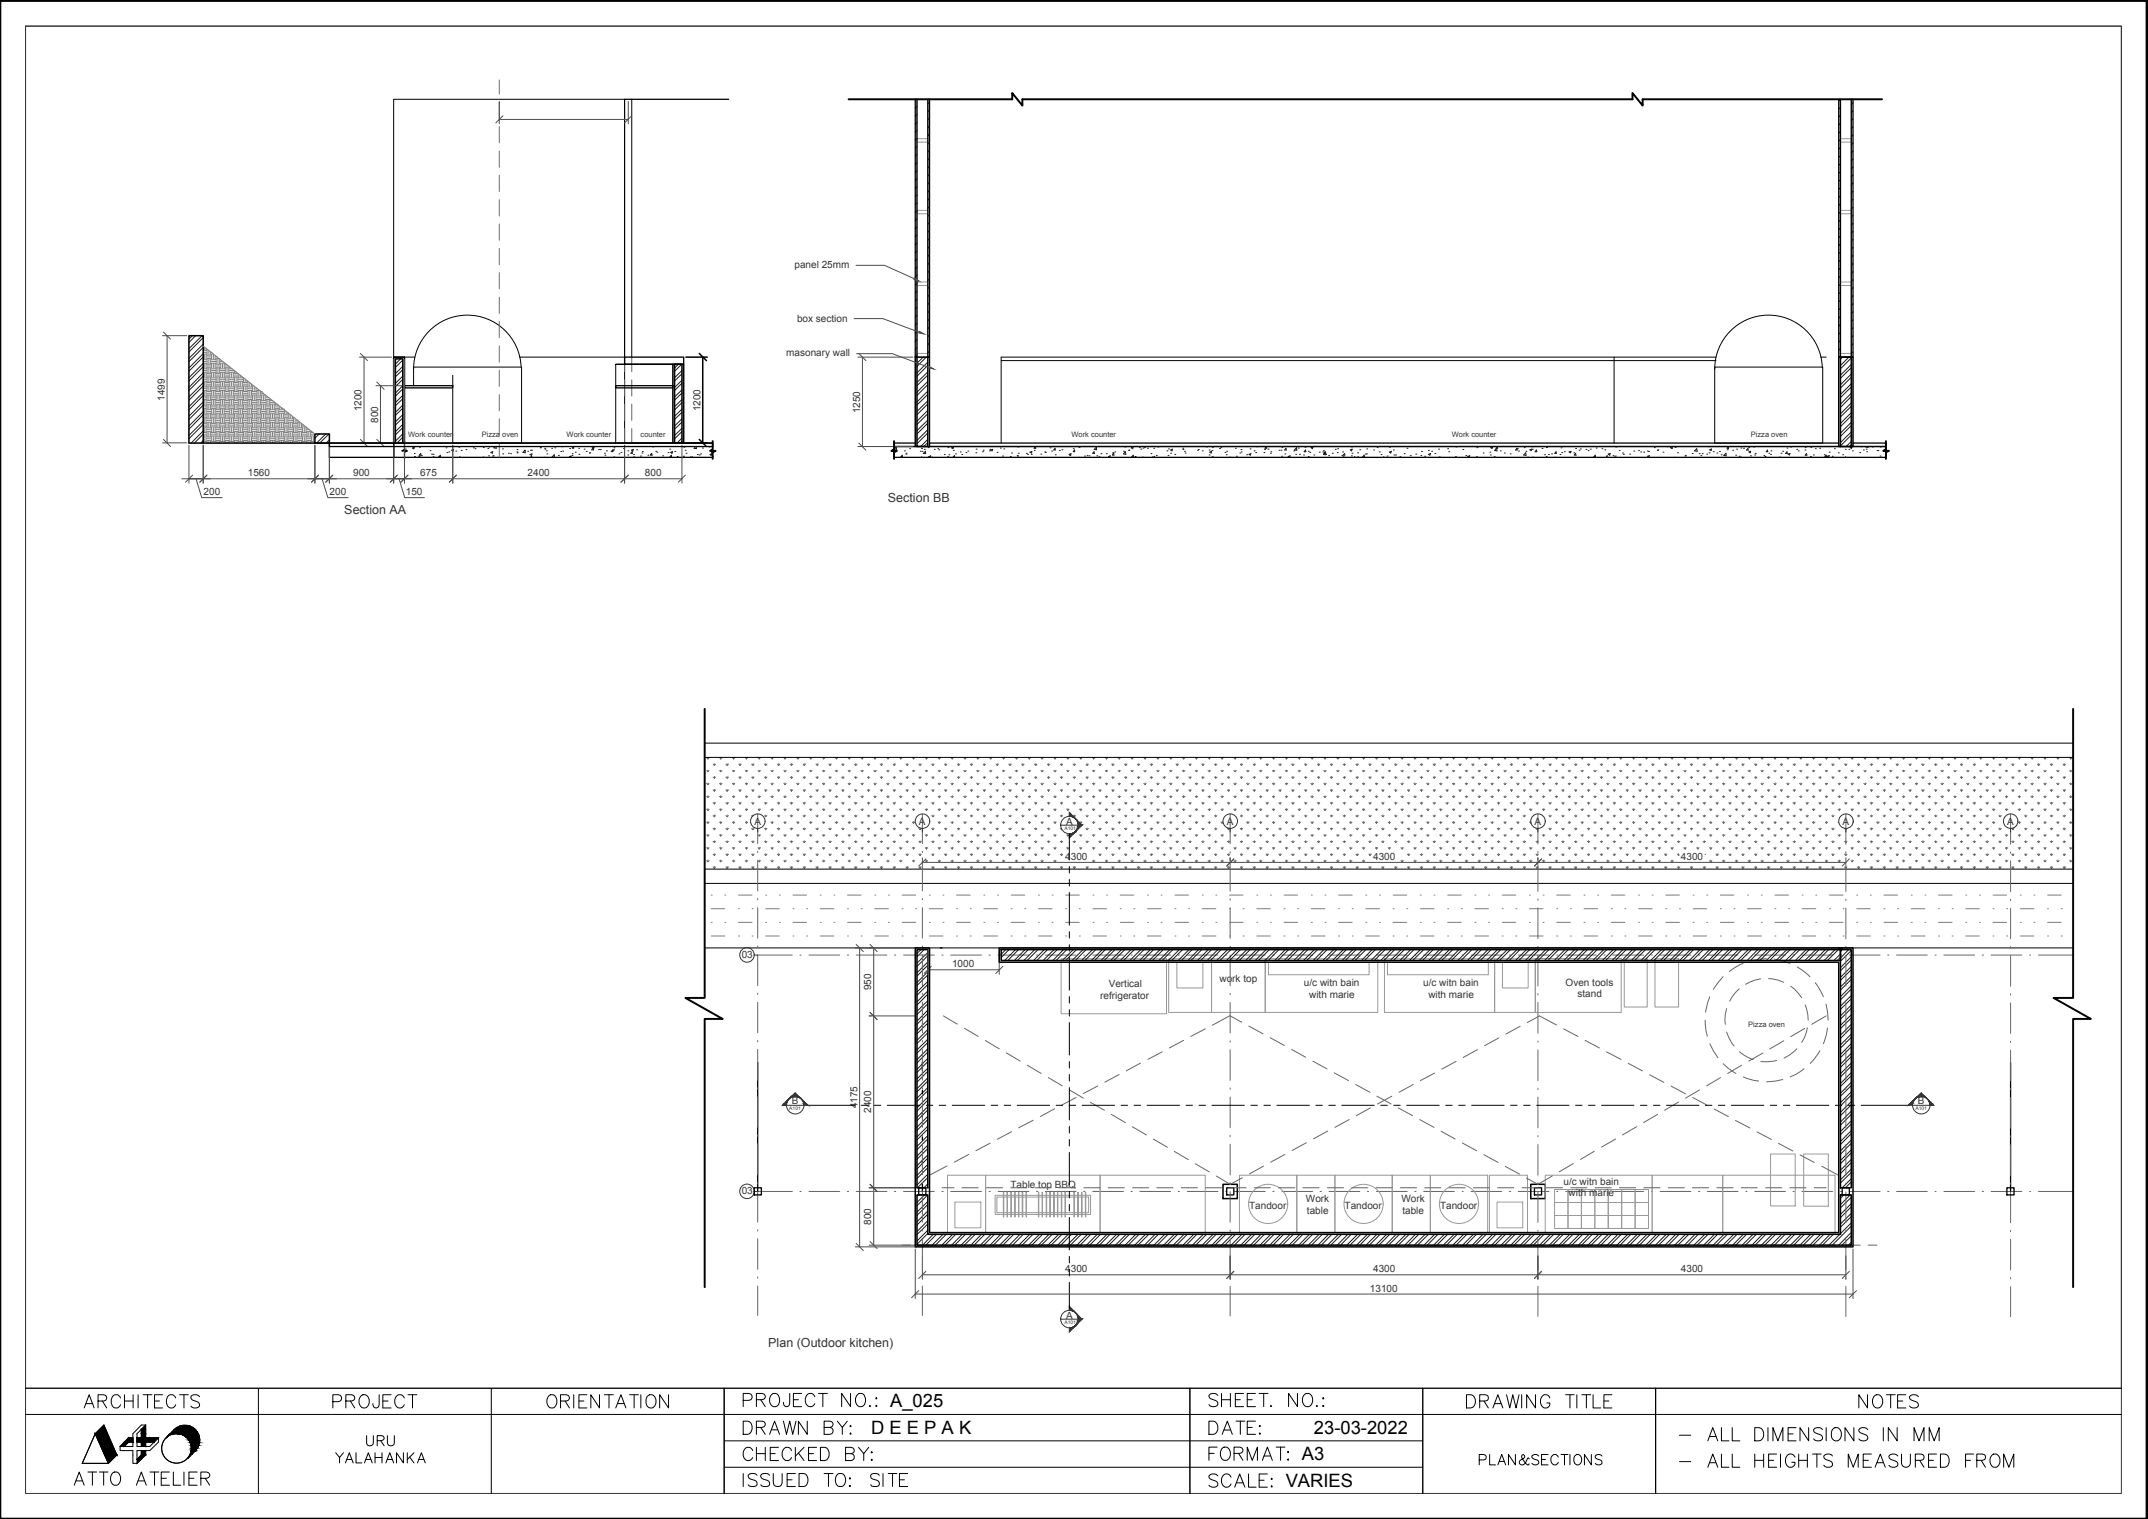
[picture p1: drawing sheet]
<svg xmlns="http://www.w3.org/2000/svg" width="420mm" height="297mm" viewBox="0 0 420 297" stroke-linecap="round" stroke-linejoin="round" font-family="sans-serif">
<defs><g id="words">
<g font-size="6.2">
<text x="13.4" y="291.7">ATTO ATELIER</text>
<text x="327.4" y="288.2">- ALL HEIGHTS MEASURED FROM</text>
</g>
<g font-size="5.7">
<text x="15.2" y="276.6">ARCHITECTS</text>
<text x="63.9" y="276.6">PROJECT</text>
<text x="105.8" y="276.6">ORIENTATION</text>
<text x="235.3" y="276.2">SHEET. NO.:</text>
<text x="285.8" y="276.6">DRAWING TITLE</text>
<text x="362.3" y="276.6">NOTES</text>
<text x="144.3" y="286.8">CHECKED BY:</text>
<text x="327.4" y="282.9">- ALL DIMENSIONS IN MM</text>
</g>
<text font-size="4.9" x="288.2" y="287.5">PLAN&amp;SECTIONS</text>
<g font-size="3.6">
<text x="174.1" y="275.1">A_025</text>
<text x="170.4" y="280.5">D E E P A K</text>
<text x="257" y="280.5">23-03-2022</text>
<text x="254.7" y="285.6">A3</text>
<text x="251.5" y="290.8">VARIES</text>
</g>
<g font-size="2.4" fill="#333">
<text x="67.4" y="100.6">Section AA</text>
<text x="173.7" y="98.2">Section BB</text>
<text x="150.3" y="263.5">Plan (Outdoor kitchen)</text>
</g>
<g font-size="2" fill="#333">
<text x="155.4" y="52.4">panel 25mm</text>
<text x="155.9" y="63">box section</text>
<text x="153.8" y="69.6">masonary wall</text>
<text x="32.2" y="78.3" transform="rotate(-90 32.2 78.3)">1499</text>
<text x="70.7" y="80.5" transform="rotate(-90 70.7 80.5)">1200</text>
<text x="74" y="82.7" transform="rotate(-90 74 82.7)">800</text>
<text x="137" y="80.5" transform="rotate(-90 137 80.5)">1200</text>
<text x="168.2" y="80.8" transform="rotate(-90 168.2 80.8)">1250</text>
<text x="48.5" y="93.2">1560</text>
<text x="69.1" y="93.2">900</text>
<text x="82.2" y="93.2">675</text>
<text x="103.2" y="93.2">2400</text>
<text x="126.2" y="93.2">800</text>
<text x="39.8" y="96.8">200</text>
<text x="64.5" y="96.8">200</text>
<text x="79.4" y="96.8">150</text>
<text x="147.6" y="161.3">A</text>
<text x="179.7" y="161.3">A</text>
<text x="208.5" y="161.2">A</text>
<text x="240" y="161.3">A</text>
<text x="300.2" y="161.3">A</text>
<text x="360.4" y="161.3">A</text>
<text x="392.6" y="161.3">A</text>
<text x="208.4" y="168.2">4300</text>
<text x="268.6" y="168.2">4300</text>
<text x="328.8" y="168.2">4300</text>
<text x="145.1" y="187.4">03</text>
<text x="186.2" y="189.2">1000</text>
<text x="170.4" y="193.7" transform="rotate(-90 170.4 193.7)">950</text>
<text x="215.2" y="195.4">refrigerator</text>
<text x="216.9" y="193">Vertical</text>
<text x="238.5" y="192">work top</text>
<text x="255.1" y="192.9">u/c witn bain</text>
<text x="256.1" y="195.2">with marie</text>
<text x="278.4" y="192.9">u/c witn bain</text>
<text x="279.4" y="195.2">with marie</text>
<text x="306.2" y="192.7">Oven tools</text>
<text x="308.6" y="195.1">stand</text>
<text x="154.9" y="216">B</text>
<text x="375.2" y="216">B</text>
<text x="167.7" y="216.7" transform="rotate(-90 167.7 216.7)">4175</text>
<text x="170.4" y="217.6" transform="rotate(-90 170.4 217.6)">2400</text>
<text x="145.1" y="233.6">03</text>
<text x="197.7" y="232.3">Table top BBQ</text>
<text x="305.8" y="231.6">u/c witn bain</text>
<text x="306.8" y="234">with marie</text>
<text x="170.4" y="239.5" transform="rotate(-90 170.4 239.5)">800</text>
<text x="244.3" y="236.4">Tandoor</text>
<text x="255.4" y="235">Work</text>
<text x="255.7" y="237.3">table</text>
<text x="263" y="236.4">Tandoor</text>
<text x="274.1" y="235">Work</text>
<text x="274.3" y="237.3">table</text>
<text x="281.7" y="236.4">Tandoor</text>
<text x="208.4" y="248.8">4300</text>
<text x="268.6" y="248.8">4300</text>
<text x="328.8" y="248.8">4300</text>
<text x="208.5" y="257.8">A</text>
<text x="268" y="252.6">13100</text>
</g>
<g font-size="1.5" fill="#333">
<text x="79.8" y="85.4">Work counter</text>
<text x="94.2" y="85.4">Pizza oven</text>
<text x="110.8" y="85.4">Work counter</text>
<text x="125.3" y="85.4">counter</text>
<text x="209.6" y="85.4">Work counter</text>
<text x="284" y="85.4">Work counter</text>
<text x="342.5" y="85.4">Pizza oven</text>
<text x="342" y="200.8">Pizza oven</text>
</g>
<g font-size="1" fill="#333">
<text x="208.2" y="162.3">A101</text>
<text x="154.4" y="217.1">A101</text>
<text x="374.6" y="217.1">A101</text>
<text x="208.2" y="258.9">A101</text>
</g>
</g></defs>
<!-- layer: OT - AR - Elevation05 -->
<path d="M179.4 19.4v50.4M181.5 19.4v50.4M360 19.4v50.4M362.1 19.4v50.4M179.4 27.1h2.1v.7h-2.1zM360 27.1h2.1v.7h-2.1zM179.4 55.1h2.1v.7h-2.1zM179.4 41.1h2.1v.7h-2.1zM360 55.1h2.1v.7h-2.1zM360 41.1h2.1v.7h-2.1zM179.4 69.1h2.1v.7h-2.1zM360 69.1h2.1v.7h-2.1z" fill="none" stroke="#999" stroke-width=".2"/>
<!-- layer: OT - AN - Dimension -->
<g fill="none" stroke="#4d4d4d" stroke-width=".2">
<path d="M97.7 19.8v4.4M122.9 19.8v4.4M97.7 23.4h25.2M98.4 22.6l-1.4 1.4M123.6 22.6l-1.4 1.4M31.8 65.6h4.7M32 64.9l1.4 1.4M32.7 65.6v21M70.3 69.8h6.3M70.5 69.1l1.4 1.4M71.2 69.8v16.8M73.5 75.4h5.2"/>
<path d="M73.7 74.7l1.4 1.4M74.4 75.4v11.2M77 70.3v24.2M79.1 70.3v24.2M167.8 69.8h10.8M168 69.1l1.4 1.4M168.7 69.8v17.5M31.8 86.6h4.7M32 85.9l1.4 1.4M35.6 93.6h1.4M37 93.6h2.8h-2.8M37 87.1v7.4"/>
<path d="M37.7 92.9l-1.4 1.4M38.4 93.6l1.1 3.7h4M39.8 93.6h21.8M39.8 87.1v7.4M40.5 92.9l-1.4 1.4M61.6 93.6h2.8h-2.8M61.6 87.1v7.4M62.3 92.9l-1.4 1.4M63 93.6l1.1 3.7h4M64.4 93.6h12.6M64.4 87.1v7.4M65.1 92.9l-1.4 1.4"/>
<path d="M70.3 86.6h8.4M70.5 85.9l1.4 1.4M73.7 85.9l1.4 1.4M77 93.6h2.1h-2.1M77.7 92.9l-1.4 1.4M78.1 93.6l1.1 3.7h3.8M79.1 93.6h54.3M79.8 92.9l-1.4 1.4M88.6 87.1v7.4M89.3 92.9l-1.4 1.4M122.2 87.1v7.4M122.9 92.9l-1.4 1.4"/>
<path d="M133.4 87.1v7.4M134.1 92.9l-1.4 1.4M167.8 87.3h10.8M168 86.6l1.4 1.4M180.4 167.8v.4M180.4 168.6h180.7M181.1 168l-1.4 1.4M240.6 167.8v.4M241.3 168l-1.4 1.4M300.8 167.8v.4M301.5 168l-1.4 1.4M361.1 167.8v.4"/>
<path d="M361.7 168l-1.4 1.4M167.3 185.4h12M167.5 184.7l1.4 1.4M168.1 185.4v58.4M170 198.7h8.9M170.2 198l1.4 1.4M170.2 184.7l1.4 1.4M170.9 185.4v58.1M181.5 185.8v4.7M181.5 189.6h14M182.2 189l-1.4 1.4M195.5 185.8v4.7"/>
<path d="M196.2 189l-1.4 1.4M170 232.3h11.7M170.2 231.6l1.4 1.4M167.3 243.8h12M167.5 243.1l1.4 1.4M170 243.5h11.7M170.2 242.8l1.4 1.4M179 244.2v9.7M179 253.1h183.5M179.7 252.4l-1.4 1.4M180.4 245.6v4.6M180.4 249.3h180.7"/>
<path d="M181.1 248.6l-1.4 1.4M240.6 245.6v4.6M241.3 248.6l-1.4 1.4M300.8 245.6v4.6M301.5 248.6l-1.4 1.4M361.1 245.6v4.6M361.7 248.6l-1.4 1.4M362.5 244.2v9.7M363.1 252.4l-1.4 1.4"/>
</g>
<!-- layer: OT - LANDSCAPE - Hatch -->
<g fill="none" stroke="#666" stroke-width=".2">
<path d="M138.2 158.2l.3 .3M138.2 155.7l.3 .2M138.2 153.2l.3 .2M138.2 150.7l.3 .2M138.2 148.2l.3 .2M138.5 148.1v.3M138.5 150.6v.3M138.5 153.1v.3M138.5 155.6v.3M138.5 158.1v.4M138.7 148.2l-.2 .2M138.7 150.7l-.2 .2"/>
<path d="M138.7 153.2l-.2 .2M138.7 155.7l-.2 .2M138.7 158.2l-.2 .3M139.5 159.5l.2 .2M139.5 157l.2 .2M139.5 154.5l.2 .2M139.5 152l.2 .2M139.5 149.4l.2 .3M139.7 149.3v.4M139.7 151.8v.4M139.7 154.4v.3M139.7 156.9v.3"/>
<path d="M139.7 159.4v.3M140 149.4l-.3 .3M140 152l-.3 .2M140 154.5l-.3 .2M140 157l-.3 .2M140 159.5l-.3 .2M140.8 158.2l.2 .3M140.8 155.7l.2 .2M140.8 153.2l.2 .2M140.8 150.7l.2 .2M140.8 148.2l.2 .2M141 148.1v.3"/>
<path d="M141 150.6v.3M141 153.1v.3M141 155.6v.3M141 158.1v.4M141.2 148.2l-.2 .2M141.2 150.7l-.2 .2M141.2 153.2l-.2 .2M141.2 155.7l-.2 .2M141.2 158.2l-.2 .3M142 159.5l.2 .2M142 157l.2 .2M142 154.5l.2 .2"/>
<path d="M142 152l.2 .2M142 149.4l.2 .3M142.2 149.3v.4M142.2 151.8v.4M142.2 154.4v.3M142.2 156.9v.3M142.2 159.4v.3M142.5 149.4l-.3 .3M142.5 152l-.3 .2M142.5 154.5l-.3 .2M142.5 157l-.3 .2M142.5 159.5l-.3 .2"/>
<path d="M143.3 158.2l.2 .3M143.3 155.7l.2 .2M143.3 153.2l.2 .2M143.3 150.7l.2 .2M143.3 148.2l.2 .2M143.5 148.1v.3M143.5 150.6v.3M143.5 153.1v.3M143.5 155.6v.3M143.5 158.1v.4M143.7 148.2l-.2 .2M143.7 150.7l-.2 .2"/>
<path d="M143.7 153.2l-.2 .2M143.7 155.7l-.2 .2M143.7 158.2l-.2 .3M144.5 159.5l.2 .2M144.5 154.5l.2 .2M144.5 157l.2 .2M144.5 152l.2 .2M144.5 149.4l.2 .3M144.7 149.3v.4M144.7 151.8v.4M144.7 154.4v.3M144.7 156.9v.3"/>
<path d="M144.7 159.4v.3M145 149.4l-.3 .3M145 152l-.3 .2M145 154.5l-.3 .2M145 157l-.3 .2M145 159.5l-.3 .2M145.8 158.2l.2 .3M145.8 155.7l.2 .2M145.8 153.2l.2 .2M145.8 150.7l.2 .2M145.8 148.2l.2 .2M146 148.1v.3"/>
<path d="M146 150.6v.3M146 153.1v.3M146 155.6v.3M146 158.1v.4M146.3 148.2l-.3 .2M146.3 150.7l-.3 .2M146.3 153.2l-.3 .2M146.3 155.7l-.3 .2M146.3 158.2l-.3 .3M147 159.5l.2 .1M147 157l.3 .2M147 154.5l.3 .2"/>
<path d="M147 152l.3 .2M147 149.4l.3 .3M147.3 149.3v.4M147.3 151.8v.4M147.3 154.4v.3M147.3 156.9v.3M147.3 159.4v.1M147.5 149.4l-.2 .3M147.5 152l-.2 .2M147.5 154.5l-.2 .2M147.5 157l-.2 .2M148.3 158.2l.2 .3"/>
<path d="M148.3 155.7l.2 .2M148.3 153.2l.2 .2M148.3 150.7l.2 .2M148.3 148.2l.2 .2M148.5 148.1v.3M148.5 150.6v.3M148.5 153.1v.3M148.5 155.6v.3M148.5 158.1v.4M148.8 148.2l-.3 .2M148.8 150.7l-.3 .2M148.8 153.2l-.3 .2"/>
<path d="M148.8 155.7l-.3 .2M148.8 158.2l-.3 .3M149.6 159.5l.2 .2M149.6 154.5l.2 .2M149.6 157l.2 .2M149.6 152l.2 .2M149.6 149.4l.2 .3M149.8 149.3v.4M149.8 151.8v.4M149.8 154.4v.3M149.8 156.9v.3M149.8 159.4v.3"/>
<path d="M150 149.4l-.2 .3M150 152l-.2 .2M150 154.5l-.2 .2M150 157l-.2 .2M150 159.5l-.2 .2M150.8 158.2l.2 .3M150.8 155.7l.2 .2M150.8 153.2l.2 .2M150.8 150.7l.2 .2M150.8 148.2l.2 .2M151 148.1v.3M151 150.6v.3"/>
<path d="M151 153.1v.3M151 155.6v.3M151 158.1v.4M151.3 148.2l-.3 .2M151.3 150.7l-.3 .2M151.3 153.2l-.3 .2M151.3 155.7l-.3 .2M151.3 158.2l-.3 .3M152.1 159.5l.2 .2M152.1 157l.2 .2M152.1 154.5l.2 .2M152.1 152l.2 .2"/>
<path d="M152.1 149.4l.2 .3M152.3 149.3v.4M152.3 151.8v.4M152.3 154.4v.3M152.3 156.9v.3M152.3 159.4v.3M152.5 149.4l-.2 .3M152.5 152l-.2 .2M152.5 154.5l-.2 .2M152.5 157l-.2 .2M152.5 159.5l-.2 .2M153.3 158.2l.2 .3"/>
<path d="M153.3 155.7l.2 .2M153.3 153.2l.2 .2M153.3 150.7l.2 .2M153.3 148.2l.2 .2M153.5 148.1v.3M153.5 150.6v.3M153.5 153.1v.3M153.5 155.6v.3M153.5 158.1v.4M153.8 148.2l-.3 .2M153.8 150.7l-.3 .2M153.8 153.2l-.3 .2"/>
<path d="M153.8 155.7l-.3 .2M153.8 158.2l-.3 .3M154.6 159.5l.2 .2M154.6 157l.2 .2M154.6 154.5l.2 .2M154.6 152l.2 .2M154.6 149.4l.2 .3M154.8 149.3v.4M154.8 151.8v.4M154.8 154.4v.3M154.8 156.9v.3M154.8 159.4v.3"/>
<path d="M155.1 149.4l-.3 .3M155.1 152l-.3 .2M155.1 154.5l-.3 .2M155.1 157l-.3 .2M155.1 159.5l-.3 .2M155.8 158.2l.3 .3M155.8 155.7l.3 .2M155.8 153.2l.3 .2M155.8 150.7l.3 .2M155.8 148.2l.3 .2M156.1 148.1v.3M156.1 150.6v.3"/>
<path d="M156.1 153.1v.3M156.1 155.6v.3M156.1 158.1v.4M156.3 148.2l-.2 .2M156.3 150.7l-.2 .2M156.3 153.2l-.2 .2M156.3 155.7l-.2 .2M156.3 158.2l-.2 .3M157.1 159.5l.2 .2M157.1 154.5l.2 .2M157.1 157l.2 .2M157.1 152l.2 .2"/>
<path d="M157.1 149.4l.2 .3M157.3 149.3v.4M157.3 151.8v.4M157.3 154.4v.3M157.3 156.9v.3M157.3 159.4v.3M157.6 149.4l-.3 .3M157.6 152l-.3 .2M157.6 154.5l-.3 .2M157.6 157l-.3 .2M157.6 159.5l-.3 .2M158.4 158.2l.2 .3"/>
<path d="M158.4 155.7l.2 .2M158.4 153.2l.2 .2M158.4 150.7l.2 .2M158.4 148.2l.2 .2M158.6 148.1v.3M158.6 150.6v.3M158.6 153.1v.3M158.6 155.6v.3M158.6 158.1v.4M158.8 148.2l-.2 .2M158.8 150.7l-.2 .2M158.8 153.2l-.2 .2"/>
<path d="M158.8 155.7l-.2 .2M158.8 158.2l-.2 .3M159.6 159.5l.3 .2M159.6 157l.3 .2M159.6 154.5l.3 .2M159.6 152l.3 .2M159.6 149.4l.3 .3M159.9 149.3v.4M159.9 151.8v.4M159.9 154.4v.3M159.9 156.9v.3M159.9 159.4v.3"/>
<path d="M160.1 149.4l-.2 .3M160.1 152l-.2 .2M160.1 154.5l-.2 .2M160.1 157l-.2 .2M160.1 159.5l-.2 .2M160.9 158.2l.2 .3M160.9 155.7l.2 .2M160.9 153.2l.2 .2M160.9 150.7l.2 .2M160.9 148.2l.2 .2M161.1 148.1v.3M161.1 150.6v.3"/>
<path d="M161.1 153.1v.3M161.1 155.6v.3M161.1 158.1v.4M161.3 148.2l-.2 .2M161.3 150.7l-.2 .2M161.3 153.2l-.2 .2M161.3 155.7l-.2 .2M161.3 158.2l-.2 .3M162.1 159.5l.2 .2M162.1 154.5l.2 .2M162.1 157l.2 .2M162.1 152l.2 .2"/>
<path d="M162.1 149.4l.2 .3M162.3 149.3v.4M162.3 151.8v.4M162.3 154.4v.3M162.3 156.9v.3M162.3 159.4v.3M162.6 149.4l-.3 .3M162.6 152l-.3 .2M162.6 154.5l-.3 .2M162.6 157l-.3 .2M162.6 159.5l-.3 .2M163.4 158.2l.2 .3"/>
<path d="M163.4 155.7l.2 .2M163.4 153.2l.2 .2M163.4 150.7l.2 .2M163.4 148.2l.2 .2M163.6 148.1v.3M163.6 150.6v.3M163.6 153.1v.3M163.6 155.6v.3M163.6 158.1v.4M163.9 148.2l-.3 .2M163.9 150.7l-.3 .2M163.9 155.7l-.3 .2"/>
<path d="M163.9 153.2l-.3 .2M163.9 158.2l-.3 .3M164.6 159.5l.3 .2M164.6 157l.3 .2M164.6 154.5l.3 .2M164.6 152l.3 .2M164.6 149.4l.3 .3M164.9 149.3v.4M164.9 151.8v.4M164.9 154.4v.3M164.9 156.9v.3M164.9 159.4v.3"/>
<path d="M165.1 149.4l-.2 .3M165.1 152l-.2 .2M165.1 154.5l-.2 .2M165.1 157l-.2 .2M165.1 159.5l-.2 .2M165.9 158.2l.2 .3M165.9 155.7l.2 .2M165.9 153.2l.2 .2M165.9 150.7l.2 .2M165.9 148.2l.2 .2M166.1 148.1v.3M166.1 150.6v.3"/>
<path d="M166.1 153.1v.3M166.1 155.6v.3M166.1 158.1v.4M166.4 148.2l-.3 .2M166.4 150.7l-.3 .2M166.4 153.2l-.3 .2M166.4 155.7l-.3 .2M166.4 158.2l-.3 .3M167.1 159.5l.3 .2M167.1 157l.3 .2M167.1 154.5l.3 .2M167.1 152l.3 .2"/>
<path d="M167.1 149.4l.3 .3M167.4 149.3v.4M167.4 151.8v.4M167.4 154.4v.3M167.4 156.9v.3M167.4 159.4v.3M167.6 149.4l-.2 .3M167.6 152l-.2 .2M167.6 154.5l-.2 .2M167.6 157l-.2 .2M167.6 159.5l-.2 .2M168.4 158.2l.3 .3"/>
<path d="M168.4 155.7l.3 .2M168.4 153.2l.3 .2M168.4 150.7l.3 .2M168.4 148.2l.3 .2M168.7 148.1v.3M168.7 150.6v.3M168.7 153.1v.3M168.7 155.6v.3M168.7 158.1v.4M168.9 148.2l-.2 .2M168.9 150.7l-.2 .2M168.9 153.2l-.2 .2"/>
<path d="M168.9 155.7l-.2 .2M168.9 158.2l-.2 .3M169.7 159.5l.2 .2M169.7 157l.2 .2M169.7 154.5l.2 .2M169.7 152l.2 .2M169.7 149.4l.2 .3M169.9 149.3v.4M169.9 151.8v.4M169.9 154.4v.3M169.9 156.9v.3M169.9 159.4v.3"/>
<path d="M170.1 149.4l-.2 .3M170.1 152l-.2 .2M170.1 154.5l-.2 .2M170.1 157l-.2 .2M170.1 159.5l-.2 .2M170.9 158.2l.3 .3M170.9 155.7l.3 .2M170.9 153.2l.3 .2M170.9 150.7l.3 .2M170.9 148.2l.3 .2M171.2 148.1v.3M171.2 150.6v.3"/>
<path d="M171.2 153.1v.3M171.2 155.6v.3M171.2 158.1v.4M171.4 148.2l-.2 .2M171.4 150.7l-.2 .2M171.4 153.2l-.2 .2M171.4 155.7l-.2 .2M171.4 158.2l-.2 .3M172.2 159.5l.2 .2M172.2 157l.2 .2M172.2 154.5l.2 .2M172.2 152l.2 .2"/>
<path d="M172.2 149.4l.2 .3M172.4 149.3v.4M172.4 151.8v.4M172.4 154.4v.3M172.4 156.9v.3M172.4 159.4v.3M172.6 149.4l-.2 .3M172.6 152l-.2 .2M172.6 154.5l-.2 .2M172.6 157l-.2 .2M172.6 159.5l-.2 .2M173.4 158.2l.3 .3"/>
<path d="M173.4 155.7l.3 .2M173.4 153.2l.3 .2M173.4 150.7l.3 .2M173.4 148.2l.3 .2M173.7 148.1v.3M173.7 150.6v.3M173.7 153.1v.3M173.7 155.6v.3M173.7 158.1v.4M173.9 148.2l-.2 .2M173.9 150.7l-.2 .2M173.9 153.2l-.2 .2"/>
<path d="M173.9 155.7l-.2 .2M173.9 158.2l-.2 .3M174.7 159.5l.2 .2M174.7 154.5l.2 .2M174.7 157l.2 .2M174.7 152l.2 .2M174.7 149.4l.2 .3M174.9 149.3v.4M174.9 151.8v.4M174.9 154.4v.3M174.9 156.9v.3M174.9 159.4v.3"/>
<path d="M175.2 149.4l-.3 .3M175.2 152l-.3 .2M175.2 154.5l-.3 .2M175.2 157l-.3 .2M175.2 159.5l-.3 .2M175.9 158.2l.3 .3M175.9 155.7l.3 .2M175.9 153.2l.3 .2M175.9 150.7l.3 .2M175.9 148.2l.3 .2M176.2 148.1v.3M176.2 150.6v.3"/>
<path d="M176.2 153.1v.3M176.2 155.6v.3M176.2 158.1v.4M176.4 148.2l-.2 .2M176.4 150.7l-.2 .2M176.4 153.2l-.2 .2M176.4 155.7l-.2 .2M176.4 158.2l-.2 .3M177.2 159.5l.3 .2M177.2 157l.3 .2M177.2 154.5l.3 .2M177.2 152l.3 .2"/>
<path d="M177.2 149.4l.3 .3M177.5 149.3v.4M177.5 151.8v.4M177.5 154.4v.3M177.5 156.9v.3M177.5 159.4v.3M177.7 149.4l-.2 .3M177.7 152l-.2 .2M177.7 154.5l-.2 .2M177.7 157l-.2 .2M177.7 159.5l-.2 .2M178.5 158.2l.2 .3"/>
<path d="M178.5 155.7l.2 .2M178.5 153.2l.2 .2M178.5 150.7l.2 .2M178.5 148.2l.2 .2M178.7 148.1v.3M178.7 150.6v.3M178.7 153.1v.3M178.7 155.6v.3M178.7 158.1v.4M178.9 148.2l-.2 .2M178.9 150.7l-.2 .2M178.9 153.2l-.2 .2"/>
<path d="M178.9 155.7l-.2 .2M178.9 158.2l-.2 .3M179.7 157l.3 .2M179.7 154.5l.3 .2M179.7 152l.3 .2M179.7 149.4l.3 .3M180 149.3v.4M180 151.8v.4M180 154.4v.3M180 156.9v.3M180.2 149.4l-.2 .3M180.2 152l-.2 .2"/>
<path d="M180.2 154.5l-.2 .2M180.2 157l-.2 .2M181 158.2l.2 .3M181 155.7l.2 .2M181 153.2l.2 .2M181 150.7l.2 .2M181 148.2l.2 .2M181.2 148.1v.3M181.2 150.6v.3M181.2 153.1v.3M181.2 155.6v.3M181.2 158.1v.4"/>
<path d="M181.4 148.2l-.2 .2M181.4 150.7l-.2 .2M181.4 153.2l-.2 .2M181.4 155.7l-.2 .2M181.4 158.2l-.2 .3M182.2 159.5l.3 .2M182.2 157l.3 .2M182.2 154.5l.3 .2M182.2 152l.3 .2M182.2 149.4l.3 .3M182.5 149.3v.4M182.5 151.8v.4"/>
<path d="M182.5 154.4v.3M182.5 156.9v.3M182.5 159.4v.3M182.7 149.4l-.2 .3M182.7 152l-.2 .2M182.7 154.5l-.2 .2M182.7 157l-.2 .2M182.7 159.5l-.2 .2M183.5 158.2l.2 .3M183.5 155.7l.2 .2M183.5 153.2l.2 .2M183.5 150.7l.2 .2"/>
<path d="M183.5 148.2l.2 .2M183.7 148.1v.3M183.7 150.6v.3M183.7 153.1v.3M183.7 155.6v.3M183.7 158.1v.4M184 148.2l-.3 .2M184 150.7l-.3 .2M184 153.2l-.3 .2M184 155.7l-.3 .2M184 158.2l-.3 .3M184.7 159.5l.3 .2"/>
<path d="M184.7 157l.3 .2M184.7 154.5l.3 .2M184.7 152l.3 .2M184.7 149.4l.3 .3M185 149.3v.4M185 151.8v.4M185 154.4v.3M185 156.9v.3M185 159.4v.3M185.2 149.4l-.2 .3M185.2 152l-.2 .2M185.2 154.5l-.2 .2"/>
<path d="M185.2 157l-.2 .2M185.2 159.5l-.2 .2M186 158.2l.3 .3M186 155.7l.3 .2M186 153.2l.3 .2M186 150.7l.3 .2M186 148.2l.3 .2M186.3 148.1v.3M186.3 150.6v.3M186.3 153.1v.3M186.3 155.6v.3M186.3 158.1v.4"/>
<path d="M186.5 148.2l-.2 .2M186.5 150.7l-.2 .2M186.5 153.2l-.2 .2M186.5 155.7l-.2 .2M186.5 158.2l-.2 .3M187.3 159.5l.2 .2M187.3 154.5l.2 .2M187.3 157l.2 .2M187.3 152l.2 .2M187.3 149.4l.2 .3M187.5 149.3v.4M187.5 151.8v.4"/>
<path d="M187.5 154.4v.3M187.5 156.9v.3M187.5 159.4v.3M187.7 149.4l-.2 .3M187.7 152l-.2 .2M187.7 154.5l-.2 .2M187.7 157l-.2 .2M187.7 159.5l-.2 .2M188.5 158.2l.3 .3M188.5 155.7l.3 .2M188.5 153.2l.3 .2M188.5 150.7l.3 .2"/>
<path d="M188.5 148.2l.3 .2M188.8 148.1v.3M188.8 150.6v.3M188.8 153.1v.3M188.8 155.6v.3M188.8 158.1v.4M189 148.2l-.2 .2M189 150.7l-.2 .2M189 153.2l-.2 .2M189 155.7l-.2 .2M189 158.2l-.2 .3M189.8 159.5l.2 .2"/>
<path d="M189.8 157l.2 .2M189.8 154.5l.2 .2M189.8 152l.2 .2M189.8 149.4l.2 .3M190 149.3v.4M190 151.8v.4M190 154.4v.3M190 156.9v.3M190 159.4v.3M190.2 149.4l-.2 .3M190.2 152l-.2 .2M190.2 154.5l-.2 .2"/>
<path d="M190.2 157l-.2 .2M190.2 159.5l-.2 .2M191.1 158.2l.2 .3M191.1 155.7l.2 .2M191.1 153.2l.2 .2M191.1 150.7l.2 .2M191.1 148.2l.2 .2M191.3 148.1v.3M191.3 150.6v.3M191.3 153.1v.3M191.3 155.6v.3M191.3 158.1v.4"/>
<path d="M191.5 148.2l-.2 .2M191.5 150.7l-.2 .2M191.5 155.7l-.2 .2M191.5 153.2l-.2 .2M191.5 158.2l-.2 .3M192.3 159.5l.2 .2M192.3 154.5l.2 .2M192.3 157l.2 .2M192.3 152l.2 .2M192.3 149.4l.2 .3M192.5 149.3v.4M192.5 151.8v.4"/>
<path d="M192.5 154.4v.3M192.5 156.9v.3M192.5 159.4v.3M192.8 149.4l-.3 .3M192.8 152l-.3 .2M192.8 154.5l-.3 .2M192.8 157l-.3 .2M192.8 159.5l-.3 .2M193.5 158.2l.3 .3M193.5 155.7l.3 .2M193.5 153.2l.3 .2M193.5 150.7l.3 .2"/>
<path d="M193.5 148.2l.3 .2M193.8 148.1v.3M193.8 150.6v.3M193.8 153.1v.3M193.8 155.6v.3M193.8 158.1v.4M194 148.2l-.2 .2M194 150.7l-.2 .2M194 153.2l-.2 .2M194 155.7l-.2 .2M194 158.2l-.2 .3M194.8 159.5l.3 .2"/>
<path d="M194.8 157l.3 .2M194.8 154.5l.3 .2M194.8 152l.3 .2M194.8 149.4l.3 .3M195.1 149.3v.4M195.1 151.8v.4M195.1 154.4v.3M195.1 156.9v.3M195.1 159.4v.3M195.3 149.4l-.2 .3M195.3 152l-.2 .2M195.3 154.5l-.2 .2"/>
<path d="M195.3 157l-.2 .2M195.3 159.5l-.2 .2M196.1 158.2l.2 .3M196.1 155.7l.2 .2M196.1 153.2l.2 .2M196.1 150.7l.2 .2M196.1 148.2l.2 .2M196.3 148.1v.3M196.3 150.6v.3M196.3 153.1v.3M196.3 155.6v.3M196.3 158.1v.4"/>
<path d="M196.6 148.2l-.3 .2M196.6 150.7l-.3 .2M196.6 153.2l-.3 .2M196.6 155.7l-.3 .2M196.6 158.2l-.3 .3M197.3 159.5l.3 .2M197.3 157l.3 .2M197.3 154.5l.3 .2M197.3 152l.3 .2M197.3 149.4l.3 .3M197.6 149.3v.4M197.6 151.8v.4"/>
<path d="M197.6 154.4v.3M197.6 156.9v.3M197.6 159.4v.3M197.8 149.4l-.2 .3M197.8 152l-.2 .2M197.8 154.5l-.2 .2M197.8 157l-.2 .2M197.8 159.5l-.2 .2M198.6 158.2l.2 .3M198.6 155.7l.2 .2M198.6 153.2l.2 .2M198.6 150.7l.2 .2"/>
<path d="M198.6 148.2l.2 .2M198.8 148.1v.3M198.8 150.6v.3M198.8 153.1v.3M198.8 155.6v.3M198.8 158.1v.4M199.1 148.2l-.3 .2M199.1 150.7l-.3 .2M199.1 153.2l-.3 .2M199.1 155.7l-.3 .2M199.1 158.2l-.3 .3M199.9 159.5l.2 .2"/>
<path d="M199.9 154.5l.2 .2M199.9 157l.2 .2M199.9 152l.2 .2M199.9 149.4l.2 .3M200.1 149.3v.4M200.1 151.8v.4M200.1 154.4v.3M200.1 156.9v.3M200.1 159.4v.3M200.3 149.4l-.2 .3M200.3 152l-.2 .2M200.3 154.5l-.2 .2"/>
<path d="M200.3 157l-.2 .2M200.3 159.5l-.2 .2M201.1 158.2l.2 .3M201.1 155.7l.2 .2M201.1 153.2l.2 .2M201.1 150.7l.2 .2M201.1 148.2l.2 .2M201.3 148.1v.3M201.3 150.6v.3M201.3 153.1v.3M201.3 155.6v.3M201.3 158.1v.4"/>
<path d="M201.6 148.2l-.3 .2M201.6 150.7l-.3 .2M201.6 153.2l-.3 .2M201.6 155.7l-.3 .2M201.6 158.2l-.3 .3M202.4 159.5l.2 .2M202.4 157l.2 .2M202.4 154.5l.2 .2M202.4 152l.2 .2M202.4 149.4l.2 .3M202.6 149.3v.4M202.6 151.8v.4"/>
<path d="M202.6 154.4v.3M202.6 156.9v.3M202.6 159.4v.3M202.8 149.4l-.2 .3M202.8 152l-.2 .2M202.8 154.5l-.2 .2M202.8 157l-.2 .2M202.8 159.5l-.2 .2M203.6 158.2l.2 .3M203.6 155.7l.2 .2M203.6 153.2l.2 .2M203.6 150.7l.2 .2"/>
<path d="M203.6 148.2l.2 .2M203.8 148.1v.3M203.8 150.6v.3M203.8 153.1v.3M203.8 155.6v.3M203.8 158.1v.4M204.1 150.7l-.3 .2M204.1 148.2l-.3 .2M204.1 153.2l-.3 .2M204.1 155.7l-.3 .2M204.1 158.2l-.3 .3M204.9 159.5l.2 .2"/>
<path d="M204.9 157l.2 .2M204.9 154.5l.2 .2M204.9 152l.2 .2M204.9 149.4l.2 .3M205.1 149.3v.4M205.1 151.8v.4M205.1 154.4v.3M205.1 156.9v.3M205.1 159.4v.3M205.4 149.4l-.3 .3M205.4 152l-.3 .2M205.4 154.5l-.3 .2"/>
<path d="M205.4 157l-.3 .2M205.4 159.5l-.3 .2M206.1 158.2l.3 .3M206.1 155.7l.3 .2M206.1 153.2l.3 .2M206.1 150.7l.3 .2M206.1 148.2l.3 .2M206.4 148.1v.3M206.4 150.6v.3M206.4 153.1v.3M206.4 155.6v.3M206.4 158.1v.4"/>
<path d="M206.6 148.2l-.2 .2M206.6 150.7l-.2 .2M206.6 153.2l-.2 .2M206.6 155.7l-.2 .2M206.6 158.2l-.2 .3M207.4 159.5l.2 .2M207.4 157l.2 .2M207.4 154.5l.2 .2M207.4 152l.2 .2M207.4 149.4l.2 .3M207.6 149.3v.4M207.6 151.8v.4"/>
<path d="M207.6 154.4v.3M207.6 156.9v.3M207.6 159.4v.3M207.9 149.4l-.3 .3M207.9 152l-.3 .2M207.9 154.5l-.3 .2M207.9 157l-.3 .2M207.9 159.5l-.3 .2M208.7 158.2l.2 .3M208.7 155.7l.2 .2M208.7 153.2l.2 .2M208.7 150.7l.2 .2"/>
<path d="M208.7 148.2l.2 .2M208.9 148.1v.3M208.9 150.6v.3M208.9 153.1v.3M208.9 155.6v.3M208.9 158.1v.4M209.1 148.2l-.2 .2M209.1 150.7l-.2 .2M209.1 153.2l-.2 .2M209.1 155.7l-.2 .2M209.1 158.2l-.2 .3M209.9 159.5l.2 .2"/>
<path d="M209.9 157l.2 .2M209.9 154.5l.2 .2M209.9 152l.2 .2M209.9 149.4l.2 .3M210.1 149.3v.4M210.1 151.8v.4M210.1 154.4v.3M210.1 156.9v.3M210.1 159.4v.3M210.4 149.4l-.3 .3M210.4 152l-.3 .2M210.4 154.5l-.3 .2"/>
<path d="M210.4 157l-.3 .2M210.4 159.5l-.3 .2M211.2 158.2l.2 .3M211.2 155.7l.2 .2M211.2 153.2l.2 .2M211.2 150.7l.2 .2M211.2 148.2l.2 .2M211.4 148.1v.3M211.4 150.6v.3M211.4 153.1v.3M211.4 155.6v.3M211.4 158.1v.4"/>
<path d="M211.6 148.2l-.2 .2M211.6 150.7l-.2 .2M211.6 153.2l-.2 .2M211.6 155.7l-.2 .2M211.6 158.2l-.2 .3M212.4 159.5l.2 .2M212.4 154.5l.2 .2M212.4 157l.2 .2M212.4 152l.2 .2M212.4 149.4l.2 .3M212.6 149.3v.4M212.6 151.8v.4"/>
<path d="M212.6 154.4v.3M212.6 156.9v.3M212.6 159.4v.3M212.9 149.4l-.3 .3M212.9 152l-.3 .2M212.9 154.5l-.3 .2M212.9 157l-.3 .2M212.9 159.5l-.3 .2M213.7 158.2l.2 .3M213.7 155.7l.2 .2M213.7 153.2l.2 .2M213.7 150.7l.2 .2"/>
<path d="M213.7 148.2l.2 .2M213.9 148.1v.3M213.9 150.6v.3M213.9 153.1v.3M213.9 155.6v.3M213.9 158.1v.4M214.2 148.2l-.3 .2M214.2 150.7l-.3 .2M214.2 153.2l-.3 .2M214.2 155.7l-.3 .2M214.2 158.2l-.3 .3M214.9 159.5l.3 .2"/>
<path d="M214.9 157l.3 .2M214.9 154.5l.3 .2M214.9 152l.3 .2M214.9 149.4l.3 .3M215.2 149.3v.4M215.2 151.8v.4M215.2 154.4v.3M215.2 156.9v.3M215.2 159.4v.3M215.4 149.4l-.2 .3M215.4 152l-.2 .2M215.4 154.5l-.2 .2"/>
<path d="M215.4 157l-.2 .2M215.4 159.5l-.2 .2M216.2 158.2l.3 .3M216.2 155.7l.3 .2M216.2 153.2l.3 .2M216.2 150.7l.3 .2M216.2 148.2l.3 .2M216.5 148.1v.3M216.5 150.6v.3M216.5 153.1v.3M216.5 155.6v.3M216.5 158.1v.4"/>
<path d="M216.7 148.2l-.2 .2M216.7 150.7l-.2 .2M216.7 153.2l-.2 .2M216.7 155.7l-.2 .2M216.7 158.2l-.2 .3M217.5 159.5l.2 .2M217.5 154.5l.2 .2M217.5 157l.2 .2M217.5 152l.2 .2M217.5 149.4l.2 .3M217.7 149.3v.4M217.7 151.8v.4"/>
<path d="M217.7 154.4v.3M217.7 156.9v.3M217.7 159.4v.3M217.9 149.4l-.2 .3M217.9 152l-.2 .2M217.9 154.5l-.2 .2M217.9 157l-.2 .2M217.9 159.5l-.2 .2M218.7 158.2l.2 .3M218.7 155.7l.2 .2M218.7 153.2l.2 .2M218.7 150.7l.2 .2"/>
<path d="M218.7 148.2l.2 .2M218.9 148.1v.3M218.9 150.6v.3M218.9 153.1v.3M218.9 155.6v.3M218.9 158.1v.4M219.2 148.2l-.3 .2M219.2 150.7l-.3 .2M219.2 153.2l-.3 .2M219.2 155.7l-.3 .2M219.2 158.2l-.3 .3M220 159.5l.2 .2"/>
<path d="M220 157l.2 .2M220 154.5l.2 .2M220 152l.2 .2M220 149.4l.2 .3M220.2 149.3v.4M220.2 151.8v.4M220.2 154.4v.3M220.2 156.9v.3M220.2 159.4v.3M220.4 149.4l-.2 .3M220.4 152l-.2 .2M220.4 154.5l-.2 .2"/>
<path d="M220.4 157l-.2 .2M220.4 159.5l-.2 .2M221.2 158.2l.2 .3M221.2 155.7l.2 .2M221.2 153.2l.2 .2M221.2 150.7l.2 .2M221.2 148.2l.2 .2M221.4 148.1v.3M221.4 150.6v.3M221.4 153.1v.3M221.4 155.6v.3M221.4 158.1v.4"/>
<path d="M221.7 148.2l-.3 .2M221.7 150.7l-.3 .2M221.7 153.2l-.3 .2M221.7 155.7l-.3 .2M221.7 158.2l-.3 .3M222.5 159.5l.2 .2M222.5 157l.2 .2M222.5 154.5l.2 .2M222.5 152l.2 .2M222.5 149.4l.2 .3M222.7 149.3v.4M222.7 151.8v.4"/>
<path d="M222.7 154.4v.3M222.7 156.9v.3M222.7 159.4v.3M223 149.4l-.3 .3M223 152l-.3 .2M223 154.5l-.3 .2M223 157l-.3 .2M223 159.5l-.3 .2M223.7 158.2l.3 .3M223.7 155.7l.3 .2M223.7 153.2l.3 .2M223.7 150.7l.3 .2"/>
<path d="M223.7 148.2l.3 .2M224 148.1v.3M224 150.6v.3M224 153.1v.3M224 155.6v.3M224 158.1v.4M224.2 148.2l-.2 .2M224.2 150.7l-.2 .2M224.2 153.2l-.2 .2M224.2 155.7l-.2 .2M224.2 158.2l-.2 .3M225 159.5l.2 .2"/>
<path d="M225 154.5l.2 .2M225 157l.2 .2M225 152l.2 .2M225 149.4l.2 .3M225.2 149.3v.4M225.2 151.8v.4M225.2 154.4v.3M225.2 156.9v.3M225.2 159.4v.3M225.5 149.4l-.3 .3M225.5 152l-.3 .2M225.5 154.5l-.3 .2"/>
<path d="M225.5 157l-.3 .2M225.5 159.5l-.3 .2M226.3 158.2l.2 .3M226.3 155.7l.2 .2M226.3 153.2l.2 .2M226.3 150.7l.2 .2M226.3 148.2l.2 .2M226.5 148.1v.3M226.5 150.6v.3M226.5 153.1v.3M226.5 155.6v.3M226.5 158.1v.4"/>
<path d="M226.7 148.2l-.2 .2M226.7 150.7l-.2 .2M226.7 153.2l-.2 .2M226.7 155.7l-.2 .2M226.7 158.2l-.2 .3M227.5 159.5l.3 .2M227.5 157l.3 .2M227.5 154.5l.3 .2M227.5 152l.3 .2M227.5 149.4l.3 .3M227.8 149.3v.4M227.8 151.8v.4"/>
<path d="M227.8 154.4v.3M227.8 156.9v.3M227.8 159.4v.3M228 149.4l-.2 .3M228 152l-.2 .2M228 154.5l-.2 .2M228 157l-.2 .2M228 159.5l-.2 .2M228.8 158.2l.2 .3M228.8 155.7l.2 .2M228.8 153.2l.2 .2M228.8 150.7l.2 .2"/>
<path d="M228.8 148.2l.2 .2M229 148.1v.3M229 150.6v.3M229 153.1v.3M229 155.6v.3M229 158.1v.4M229.2 148.2l-.2 .2M229.2 150.7l-.2 .2M229.2 153.2l-.2 .2M229.2 155.7l-.2 .2M229.2 158.2l-.2 .3M230 159.5l.3 .2"/>
<path d="M230 157l.3 .2M230 154.5l.3 .2M230 152l.3 .2M230 149.4l.3 .3M230.3 149.3v.4M230.3 151.8v.4M230.3 154.4v.3M230.3 156.9v.3M230.3 159.4v.3M230.5 149.4l-.2 .3M230.5 152l-.2 .2M230.5 154.5l-.2 .2"/>
<path d="M230.5 157l-.2 .2M230.5 159.5l-.2 .2M231.3 158.2l.2 .3M231.3 155.7l.2 .2M231.3 153.2l.2 .2M231.3 150.7l.2 .2M231.3 148.2l.2 .2M231.5 148.1v.3M231.5 150.6v.3M231.5 153.1v.3M231.5 155.6v.3M231.5 158.1v.4"/>
<path d="M231.8 148.2l-.3 .2M231.8 150.7l-.3 .2M231.8 153.2l-.3 .2M231.8 155.7l-.3 .2M231.8 158.2l-.3 .3M232.5 159.5l.3 .2M232.5 157l.3 .2M232.5 154.5l.3 .2M232.5 152l.3 .2M232.5 149.4l.3 .3M232.8 149.3v.4M232.8 151.8v.4"/>
<path d="M232.8 154.4v.3M232.8 156.9v.3M232.8 159.4v.3M233 149.4l-.2 .3M233 152l-.2 .2M233 154.5l-.2 .2M233 157l-.2 .2M233 159.5l-.2 .2M233.8 158.2l.2 .3M233.8 155.7l.2 .2M233.8 153.2l.2 .2M233.8 150.7l.2 .2"/>
<path d="M233.8 148.2l.2 .2M234 148.1v.3M234 150.6v.3M234 153.1v.3M234 155.6v.3M234 158.1v.4M234.3 148.2l-.3 .2M234.3 150.7l-.3 .2M234.3 153.2l-.3 .2M234.3 155.7l-.3 .2M234.3 158.2l-.3 .3M235.1 159.5l.2 .2"/>
<path d="M235.1 154.5l.2 .2M235.1 157l.2 .2M235.1 152l.2 .2M235.1 149.4l.2 .3M235.3 149.3v.4M235.3 151.8v.4M235.3 154.4v.3M235.3 156.9v.3M235.3 159.4v.3M235.5 149.4l-.2 .3M235.5 152l-.2 .2M235.5 154.5l-.2 .2"/>
<path d="M235.5 157l-.2 .2M235.5 159.5l-.2 .2M236.3 158.2l.3 .3M236.3 155.7l.3 .2M236.3 153.2l.3 .2M236.3 150.7l.3 .2M236.3 148.2l.3 .2M236.6 148.1v.3M236.6 150.6v.3M236.6 153.1v.3M236.6 155.6v.3M236.6 158.1v.4"/>
<path d="M236.8 148.2l-.2 .2M236.8 150.7l-.2 .2M236.8 153.2l-.2 .2M236.8 155.7l-.2 .2M236.8 158.2l-.2 .3M237.6 159.5l.2 .2M237.6 157l.2 .2M237.6 154.5l.2 .2M237.6 152l.2 .2M237.6 149.4l.2 .3M237.8 149.3v.4M237.8 151.8v.4"/>
<path d="M237.8 154.4v.3M237.8 156.9v.3M237.8 159.4v.3M238 149.4l-.2 .3M238 152l-.2 .2M238 154.5l-.2 .2M238 157l-.2 .2M238 159.5l-.2 .2M238.8 158.2l.3 .3M238.8 155.7l.3 .2M238.8 153.2l.3 .2M238.8 150.7l.3 .2"/>
<path d="M238.8 148.2l.3 .2M239.1 148.1v.3M239.1 150.6v.3M239.1 153.1v.3M239.1 155.6v.3M239.1 158.1v.4M239.3 148.2l-.2 .2M239.3 150.7l-.2 .2M239.3 153.2l-.2 .2M239.3 155.7l-.2 .2M239.3 158.2l-.2 .3M240.1 157l.2 .2"/>
<path d="M240.1 154.5l.2 .2M240.1 152l.2 .2M240.1 149.4l.2 .3M240.3 149.3v.4M240.3 151.8v.4M240.3 154.4v.3M240.3 156.9v.3M240.5 149.4l-.2 .3M240.5 152l-.2 .2M240.5 154.5l-.2 .2M240.5 157l-.2 .2M241.3 158.2l.3 .3"/>
<path d="M241.3 155.7l.3 .2M241.3 153.2l.3 .2M241.3 150.7l.3 .2M241.3 148.2l.3 .2M241.6 148.1v.3M241.6 150.6v.3M241.6 153.1v.3M241.6 155.6v.3M241.6 158.1v.4M241.8 148.2l-.2 .2M241.8 150.7l-.2 .2M241.8 153.2l-.2 .2"/>
<path d="M241.8 155.7l-.2 .2M241.8 158.2l-.2 .3M242.6 159.5l.2 .2M242.6 154.5l.2 .2M242.6 157l.2 .2M242.6 152l.2 .2M242.6 149.4l.2 .3M242.8 149.3v.4M242.8 151.8v.4M242.8 154.4v.3M242.8 156.9v.3M242.8 159.4v.3"/>
<path d="M243.1 149.4l-.3 .3M243.1 152l-.3 .2M243.1 154.5l-.3 .2M243.1 157l-.3 .2M243.1 159.5l-.3 .2M243.8 158.2l.3 .3M243.8 155.7l.3 .2M243.8 153.2l.3 .2M243.8 150.7l.3 .2M243.8 148.2l.3 .2M244.1 148.1v.3M244.1 150.6v.3"/>
<path d="M244.1 153.1v.3M244.1 155.6v.3M244.1 158.1v.4M244.3 148.2l-.2 .2M244.3 150.7l-.2 .2M244.3 153.2l-.2 .2M244.3 155.7l-.2 .2M244.3 158.2l-.2 .3M245.1 159.5l.3 .2M245.1 157l.3 .2M245.1 154.5l.3 .2M245.1 152l.3 .2"/>
<path d="M245.1 149.4l.3 .3M245.4 149.3v.4M245.4 151.8v.4M245.4 154.4v.3M245.4 156.9v.3M245.4 159.4v.3M245.6 149.4l-.2 .3M245.6 152l-.2 .2M245.6 154.5l-.2 .2M245.6 157l-.2 .2M245.6 159.5l-.2 .2M246.4 158.2l.2 .3"/>
<path d="M246.4 155.7l.2 .2M246.4 153.2l.2 .2M246.4 150.7l.2 .2M246.4 148.2l.2 .2M246.6 148.1v.3M246.6 150.6v.3M246.6 153.1v.3M246.6 155.6v.3M246.6 158.1v.4M246.8 148.2l-.2 .2M246.8 150.7l-.2 .2M246.8 153.2l-.2 .2"/>
<path d="M246.8 155.7l-.2 .2M246.8 158.2l-.2 .3M247.6 159.5l.3 .2M247.6 154.5l.3 .2M247.6 157l.3 .2M247.6 152l.3 .2M247.6 149.4l.3 .3M247.9 149.3v.4M247.9 151.8v.4M247.9 154.4v.3M247.9 156.9v.3M247.9 159.4v.3"/>
<path d="M248.1 149.4l-.2 .3M248.1 152l-.2 .2M248.1 154.5l-.2 .2M248.1 157l-.2 .2M248.1 159.5l-.2 .2M248.9 158.2l.2 .3M248.9 155.7l.2 .2M248.9 153.2l.2 .2M248.9 150.7l.2 .2M248.9 148.2l.2 .2M249.1 148.1v.3M249.1 150.6v.3"/>
<path d="M249.1 153.1v.3M249.1 155.6v.3M249.1 158.1v.4M249.3 148.2l-.2 .2M249.3 150.7l-.2 .2M249.3 153.2l-.2 .2M249.3 155.7l-.2 .2M249.3 158.2l-.2 .3M250.1 159.5l.3 .2M250.1 157l.3 .2M250.1 154.5l.3 .2M250.1 152l.3 .2"/>
<path d="M250.1 149.4l.3 .3M250.4 149.3v.4M250.4 151.8v.4M250.4 154.4v.3M250.4 156.9v.3M250.4 159.4v.3M250.6 149.4l-.2 .3M250.6 152l-.2 .2M250.6 154.5l-.2 .2M250.6 157l-.2 .2M250.6 159.5l-.2 .2M251.4 158.2l.2 .3"/>
<path d="M251.4 155.7l.2 .2M251.4 153.2l.2 .2M251.4 150.7l.2 .2M251.4 148.2l.2 .2M251.6 148.1v.3M251.6 150.6v.3M251.6 153.1v.3M251.6 155.6v.3M251.6 158.1v.4M251.9 148.2l-.3 .2M251.9 150.7l-.3 .2M251.9 153.2l-.3 .2"/>
<path d="M251.9 155.7l-.3 .2M251.9 158.2l-.3 .3M252.6 159.5l.3 .2M252.6 157l.3 .2M252.6 154.5l.3 .2M252.6 152l.3 .2M252.6 149.4l.3 .3M252.9 149.3v.4M252.9 151.8v.4M252.9 154.4v.3M252.9 156.9v.3M252.9 159.4v.3"/>
<path d="M253.2 152l-.3 .2M253.2 149.4l-.3 .3M253.2 154.5l-.3 .2M253.2 157l-.3 .2M253.2 159.5l-.3 .2M253.9 158.2l.3 .3M253.9 155.7l.3 .2M253.9 153.2l.3 .2M253.9 150.7l.3 .2M253.9 148.2l.3 .2M254.2 148.1v.3M254.2 150.6v.3"/>
<path d="M254.2 153.1v.3M254.2 155.6v.3M254.2 158.1v.4M254.4 148.2l-.2 .2M254.4 150.7l-.2 .2M254.4 153.2l-.2 .2M254.4 155.7l-.2 .2M254.4 158.2l-.2 .3M255.2 159.5l.2 .2M255.2 157l.2 .2M255.2 154.5l.2 .2M255.2 152l.2 .2"/>
<path d="M255.2 149.4l.2 .3M255.4 149.3v.4M255.4 151.8v.4M255.4 154.4v.3M255.4 156.9v.3M255.4 159.4v.3M255.7 149.4l-.3 .3M255.7 152l-.3 .2M255.7 154.5l-.3 .2M255.7 157l-.3 .2M255.7 159.5l-.3 .2M256.4 158.2l.3 .3"/>
<path d="M256.4 155.7l.3 .2M256.4 153.2l.3 .2M256.4 150.7l.3 .2M256.4 148.2l.3 .2M256.7 148.1v.3M256.7 150.6v.3M256.7 153.1v.3M256.7 155.6v.3M256.7 158.1v.4M256.9 148.2l-.2 .2M256.9 150.7l-.2 .2M256.9 153.2l-.2 .2"/>
<path d="M256.9 155.7l-.2 .2M256.9 158.2l-.2 .3M257.7 159.5l.2 .2M257.7 157l.2 .2M257.7 154.5l.2 .2M257.7 152l.2 .2M257.7 149.4l.2 .3M257.9 149.3v.4M257.9 151.8v.4M257.9 154.4v.3M257.9 156.9v.3M257.9 159.4v.3"/>
<path d="M258.1 149.4l-.2 .3M258.1 152l-.2 .2M258.1 154.5l-.2 .2M258.1 157l-.2 .2M258.1 159.5l-.2 .2M259 158.2l.2 .3M259 155.7l.2 .2M259 153.2l.2 .2M259 150.7l.2 .2M259 148.2l.2 .2M259.2 148.1v.3M259.2 150.6v.3"/>
<path d="M259.2 153.1v.3M259.2 155.6v.3M259.2 158.1v.4M259.4 148.2l-.2 .2M259.4 150.7l-.2 .2M259.4 153.2l-.2 .2M259.4 155.7l-.2 .2M259.4 158.2l-.2 .3M260.2 159.5l.2 .2M260.2 154.5l.2 .2M260.2 157l.2 .2M260.2 152l.2 .2"/>
<path d="M260.2 149.4l.2 .3M260.4 149.3v.4M260.4 151.8v.4M260.4 154.4v.3M260.4 156.9v.3M260.4 159.4v.3M260.7 149.4l-.3 .3M260.7 152l-.3 .2M260.7 154.5l-.3 .2M260.7 157l-.3 .2M260.7 159.5l-.3 .2M261.5 158.2l.2 .3"/>
<path d="M261.5 155.7l.2 .2M261.5 153.2l.2 .2M261.5 150.7l.2 .2M261.5 148.2l.2 .2M261.7 148.1v.3M261.7 150.6v.3M261.7 153.1v.3M261.7 155.6v.3M261.7 158.1v.4M261.9 148.2l-.2 .2M261.9 150.7l-.2 .2M261.9 153.2l-.2 .2"/>
<path d="M261.9 155.7l-.2 .2M261.9 158.2l-.2 .3M262.7 159.5l.3 .2M262.7 157l.3 .2M262.7 154.5l.3 .2M262.7 152l.3 .2M262.7 149.4l.3 .3M263 149.3v.4M263 151.8v.4M263 154.4v.3M263 156.9v.3M263 159.4v.3"/>
<path d="M263.2 149.4l-.2 .3M263.2 152l-.2 .2M263.2 154.5l-.2 .2M263.2 157l-.2 .2M263.2 159.5l-.2 .2M264 158.2l.2 .3M264 155.7l.2 .2M264 153.2l.2 .2M264 150.7l.2 .2M264 148.2l.2 .2M264.2 148.1v.3M264.2 150.6v.3"/>
<path d="M264.2 153.1v.3M264.2 155.6v.3M264.2 158.1v.4M264.5 148.2l-.3 .2M264.5 150.7l-.3 .2M264.5 153.2l-.3 .2M264.5 155.7l-.3 .2M264.5 158.2l-.3 .3M265.2 159.5l.3 .2M265.2 157l.3 .2M265.2 154.5l.3 .2M265.2 152l.3 .2"/>
<path d="M265.2 149.4l.3 .3M265.5 149.3v.4M265.5 151.8v.4M265.5 154.4v.3M265.5 156.9v.3M265.5 159.4v.3M265.7 149.4l-.2 .3M265.7 152l-.2 .2M265.7 154.5l-.2 .2M265.7 157l-.2 .2M265.7 159.5l-.2 .2M266.5 158.2l.2 .3"/>
<path d="M266.5 155.7l.2 .2M266.5 153.2l.2 .2M266.5 150.7l.2 .2M266.5 148.2l.2 .2M266.7 148.1v.3M266.7 150.6v.3M266.7 153.1v.3M266.7 155.6v.3M266.7 158.1v.4M267 148.2l-.3 .2M267 150.7l-.3 .2M267 153.2l-.3 .2"/>
<path d="M267 155.7l-.3 .2M267 158.2l-.3 .3M267.8 159.5l.2 .2M267.8 154.5l.2 .2M267.8 157l.2 .2M267.8 152l.2 .2M267.8 149.4l.2 .3M268 149.3v.4M268 151.8v.4M268 154.4v.3M268 156.9v.3M268 159.4v.3"/>
<path d="M268.2 149.4l-.2 .3M268.2 152l-.2 .2M268.2 154.5l-.2 .2M268.2 157l-.2 .2M268.2 159.5l-.2 .2M269 158.2l.2 .3M269 155.7l.2 .2M269 153.2l.2 .2M269 150.7l.2 .2M269 148.2l.2 .2M269.2 148.1v.3M269.2 150.6v.3"/>
<path d="M269.2 153.1v.3M269.2 155.6v.3M269.2 158.1v.4M269.5 148.2l-.3 .2M269.5 150.7l-.3 .2M269.5 153.2l-.3 .2M269.5 155.7l-.3 .2M269.5 158.2l-.3 .3M270.3 159.5l.2 .2M270.3 157l.2 .2M270.3 154.5l.2 .2M270.3 152l.2 .2"/>
<path d="M270.3 149.4l.2 .3M270.5 149.3v.4M270.5 151.8v.4M270.5 154.4v.3M270.5 156.9v.3M270.5 159.4v.3M270.7 149.4l-.2 .3M270.7 152l-.2 .2M270.7 154.5l-.2 .2M270.7 157l-.2 .2M270.7 159.5l-.2 .2M271.5 158.2l.3 .3"/>
<path d="M271.5 155.7l.3 .2M271.5 153.2l.3 .2M271.5 150.7l.3 .2M271.5 148.2l.3 .2M271.8 148.1v.3M271.8 150.6v.3M271.8 153.1v.3M271.8 155.6v.3M271.8 158.1v.4M272 148.2l-.2 .2M272 150.7l-.2 .2M272 153.2l-.2 .2"/>
<path d="M272 155.7l-.2 .2M272 158.2l-.2 .3M272.8 159.5l.2 .2M272.8 154.5l.2 .2M272.8 157l.2 .2M272.8 152l.2 .2M272.8 149.4l.2 .3M273 149.3v.4M273 151.8v.4M273 154.4v.3M273 156.9v.3M273 159.4v.3"/>
<path d="M273.3 149.4l-.3 .3M273.3 152l-.3 .2M273.3 154.5l-.3 .2M273.3 157l-.3 .2M273.3 159.5l-.3 .2M274 158.2l.3 .3M274 155.7l.3 .2M274 153.2l.3 .2M274 150.7l.3 .2M274 148.2l.3 .2M274.3 148.1v.3M274.3 150.6v.3"/>
<path d="M274.3 153.1v.3M274.3 155.6v.3M274.3 158.1v.4M274.5 148.2l-.2 .2M274.5 150.7l-.2 .2M274.5 153.2l-.2 .2M274.5 155.7l-.2 .2M274.5 158.2l-.2 .3M275.3 159.5l.2 .2M275.3 157l.2 .2M275.3 154.5l.2 .2M275.3 152l.2 .2"/>
<path d="M275.3 149.4l.2 .3M275.5 149.3v.4M275.5 151.8v.4M275.5 154.4v.3M275.5 156.9v.3M275.5 159.4v.3M275.8 149.4l-.3 .3M275.8 152l-.3 .2M275.8 154.5l-.3 .2M275.8 157l-.3 .2M275.8 159.5l-.3 .2M276.6 158.2l.2 .3"/>
<path d="M276.6 155.7l.2 .2M276.6 153.2l.2 .2M276.6 150.7l.2 .2M276.6 148.2l.2 .2M276.8 148.1v.3M276.8 150.6v.3M276.8 153.1v.3M276.8 155.6v.3M276.8 158.1v.4M277 148.2l-.2 .2M277 150.7l-.2 .2M277 153.2l-.2 .2"/>
<path d="M277 155.7l-.2 .2M277 158.2l-.2 .3M277.8 159.5l.2 .2M277.8 157l.2 .2M277.8 154.5l.2 .2M277.8 152l.2 .2M277.8 149.4l.2 .3M278 149.3v.4M278 151.8v.4M278 154.4v.3M278 156.9v.3M278 159.4v.3"/>
<path d="M278.3 149.4l-.3 .3M278.3 152l-.3 .2M278.3 154.5l-.3 .2M278.3 157l-.3 .2M278.3 159.5l-.3 .2M279.1 158.2l.2 .3M279.1 155.7l.2 .2M279.1 153.2l.2 .2M279.1 150.7l.2 .2M279.1 148.2l.2 .2M279.3 148.1v.3M279.3 150.6v.3"/>
<path d="M279.3 153.1v.3M279.3 155.6v.3M279.3 158.1v.4M279.5 148.2l-.2 .2M279.5 150.7l-.2 .2M279.5 153.2l-.2 .2M279.5 155.7l-.2 .2M279.5 158.2l-.2 .3M280.3 159.5l.2 .2M280.3 157l.2 .2M280.3 154.5l.2 .2M280.3 152l.2 .2"/>
<path d="M280.3 149.4l.2 .3M280.5 149.3v.4M280.5 151.8v.4M280.5 154.4v.3M280.5 156.9v.3M280.5 159.4v.3M280.8 149.4l-.3 .3M280.8 152l-.3 .2M280.8 154.5l-.3 .2M280.8 157l-.3 .2M280.8 159.5l-.3 .2M281.6 158.2l.2 .3"/>
<path d="M281.6 155.7l.2 .2M281.6 153.2l.2 .2M281.6 150.7l.2 .2M281.6 148.2l.2 .2M281.8 148.1v.3M281.8 150.6v.3M281.8 153.1v.3M281.8 155.6v.3M281.8 158.1v.4M282.1 148.2l-.3 .2M282.1 150.7l-.3 .2M282.1 153.2l-.3 .2"/>
<path d="M282.1 155.7l-.3 .2M282.1 158.2l-.3 .3M282.8 159.5l.3 .2M282.8 157l.3 .2M282.8 154.5l.3 .2M282.8 152l.3 .2M282.8 149.4l.3 .3M283.1 149.3v.4M283.1 151.8v.4M283.1 154.4v.3M283.1 156.9v.3M283.1 159.4v.3"/>
<path d="M283.3 149.4l-.2 .3M283.3 152l-.2 .2M283.3 154.5l-.2 .2M283.3 157l-.2 .2M283.3 159.5l-.2 .2M284.1 158.2l.3 .3M284.1 155.7l.3 .2M284.1 153.2l.3 .2M284.1 150.7l.3 .2M284.1 148.2l.3 .2M284.4 148.1v.3M284.4 150.6v.3"/>
<path d="M284.4 153.1v.3M284.4 155.6v.3M284.4 158.1v.4M284.6 148.2l-.2 .2M284.6 150.7l-.2 .2M284.6 153.2l-.2 .2M284.6 155.7l-.2 .2M284.6 158.2l-.2 .3M285.4 159.5l.2 .2M285.4 154.5l.2 .2M285.4 157l.2 .2M285.4 152l.2 .2"/>
<path d="M285.4 149.4l.2 .3M285.6 149.3v.4M285.6 151.8v.4M285.6 154.4v.3M285.6 156.9v.3M285.6 159.4v.3M285.8 149.4l-.2 .3M285.8 152l-.2 .2M285.8 154.5l-.2 .2M285.8 157l-.2 .2M285.8 159.5l-.2 .2M286.6 158.2l.3 .3"/>
<path d="M286.6 155.7l.3 .2M286.6 153.2l.3 .2M286.6 150.7l.3 .2M286.6 148.2l.3 .2M286.9 148.1v.3M286.9 150.6v.3M286.9 153.1v.3M286.9 155.6v.3M286.9 158.1v.4M287.1 148.2l-.2 .2M287.1 150.7l-.2 .2M287.1 153.2l-.2 .2"/>
<path d="M287.1 155.7l-.2 .2M287.1 158.2l-.2 .3M287.9 159.5l.2 .2M287.9 157l.2 .2M287.9 154.5l.2 .2M287.9 152l.2 .2M287.9 149.4l.2 .3M288.1 149.3v.4M288.1 151.8v.4M288.1 154.4v.3M288.1 156.9v.3M288.1 159.4v.3"/>
<path d="M288.3 149.4l-.2 .3M288.3 152l-.2 .2M288.3 154.5l-.2 .2M288.3 157l-.2 .2M288.3 159.5l-.2 .2M289.1 158.2l.2 .3M289.1 155.7l.2 .2M289.1 153.2l.2 .2M289.1 150.7l.2 .2M289.1 148.2l.2 .2M289.3 148.1v.3M289.3 150.6v.3"/>
<path d="M289.3 153.1v.3M289.3 155.6v.3M289.3 158.1v.4M289.6 148.2l-.3 .2M289.6 150.7l-.3 .2M289.6 153.2l-.3 .2M289.6 155.7l-.3 .2M289.6 158.2l-.3 .3M290.4 159.5l.2 .2M290.4 157l.2 .2M290.4 154.5l.2 .2M290.4 152l.2 .2"/>
<path d="M290.4 149.4l.2 .3M290.6 149.3v.4M290.6 151.8v.4M290.6 154.4v.3M290.6 156.9v.3M290.6 159.4v.3M290.9 149.4l-.3 .3M290.9 152l-.3 .2M290.9 154.5l-.3 .2M290.9 157l-.3 .2M290.9 159.5l-.3 .2M291.6 158.2l.3 .3"/>
<path d="M291.6 155.7l.3 .2M291.6 153.2l.3 .2M291.6 150.7l.3 .2M291.6 148.2l.3 .2M291.9 148.1v.3M291.9 150.6v.3M291.9 153.1v.3M291.9 155.6v.3M291.9 158.1v.4M292.1 148.2l-.2 .2M292.1 150.7l-.2 .2M292.1 153.2l-.2 .2"/>
<path d="M292.1 155.7l-.2 .2M292.1 158.2l-.2 .3M292.9 159.5l.2 .2M292.9 157l.2 .2M292.9 154.5l.2 .2M292.9 152l.2 .2M292.9 149.4l.2 .3M293.1 149.3v.4M293.1 151.8v.4M293.1 154.4v.3M293.1 156.9v.3M293.1 159.4v.3"/>
<path d="M293.4 149.4l-.3 .3M293.4 152l-.3 .2M293.4 154.5l-.3 .2M293.4 157l-.3 .2M293.4 159.5l-.3 .2M294.2 158.2l.2 .3M294.2 155.7l.2 .2M294.2 153.2l.2 .2M294.2 150.7l.2 .2M294.2 148.2l.2 .2M294.4 148.1v.3M294.4 150.6v.3"/>
<path d="M294.4 153.1v.3M294.4 155.6v.3M294.4 158.1v.4M294.6 148.2l-.2 .2M294.6 150.7l-.2 .2M294.6 153.2l-.2 .2M294.6 155.7l-.2 .2M294.6 158.2l-.2 .3M295.4 159.5l.3 .2M295.4 157l.3 .2M295.4 154.5l.3 .2M295.4 152l.3 .2"/>
<path d="M295.4 149.4l.3 .3M295.7 149.3v.4M295.7 151.8v.4M295.7 154.4v.3M295.7 156.9v.3M295.7 159.4v.3M295.9 149.4l-.2 .3M295.9 152l-.2 .2M295.9 154.5l-.2 .2M295.9 157l-.2 .2M295.9 159.5l-.2 .2M296.7 158.2l.2 .3"/>
<path d="M296.7 155.7l.2 .2M296.7 153.2l.2 .2M296.7 150.7l.2 .2M296.7 148.2l.2 .2M296.9 148.1v.3M296.9 150.6v.3M296.9 153.1v.3M296.9 155.6v.3M296.9 158.1v.4M297.1 148.2l-.2 .2M297.1 150.7l-.2 .2M297.1 153.2l-.2 .2"/>
<path d="M297.1 155.7l-.2 .2M297.1 158.2l-.2 .3M297.9 159.5l.3 .2M297.9 154.5l.3 .2M297.9 157l.3 .2M297.9 152l.3 .2M297.9 149.4l.3 .3M298.2 149.3v.4M298.2 151.8v.4M298.2 154.4v.3M298.2 156.9v.3M298.2 159.4v.3"/>
<path d="M298.4 149.4l-.2 .3M298.4 152l-.2 .2M298.4 154.5l-.2 .2M298.4 157l-.2 .2M298.4 159.5l-.2 .2M299.2 158.2l.2 .3M299.2 155.7l.2 .2M299.2 153.2l.2 .2M299.2 150.7l.2 .2M299.2 148.2l.2 .2M299.4 148.1v.3M299.4 150.6v.3"/>
<path d="M299.4 153.1v.3M299.4 155.6v.3M299.4 158.1v.4M299.7 148.2l-.3 .2M299.7 150.7l-.3 .2M299.7 153.2l-.3 .2M299.7 155.7l-.3 .2M299.7 158.2l-.3 .3M300.4 157l.3 .2M300.4 154.5l.3 .2M300.4 152l.3 .2M300.4 149.4l.3 .3"/>
<path d="M300.7 149.3v.4M300.7 151.8v.4M300.7 154.4v.3M300.7 156.9v.3M300.9 149.4l-.2 .3M300.9 152l-.2 .2M300.9 154.5l-.2 .2M300.9 157l-.2 .2M301.7 158.2l.2 .3M301.7 155.7l.2 .2M301.7 153.2l.2 .2M301.7 150.7l.2 .2"/>
<path d="M301.7 148.2l.2 .2M301.9 148.1v.3M301.9 150.6v.3M301.9 153.1v.3M301.9 155.6v.3M301.9 158.1v.4M302.2 148.2l-.3 .2M302.2 150.7l-.3 .2M302.2 153.2l-.3 .2M302.2 155.7l-.3 .2M302.2 158.2l-.3 .3M303 159.5l.2 .2"/>
<path d="M303 154.5l.2 .2M303 157l.2 .2M303 152l.2 .2M303 149.4l.2 .3M303.2 149.3v.4M303.2 151.8v.4M303.2 154.4v.3M303.2 156.9v.3M303.2 159.4v.3M303.4 149.4l-.2 .3M303.4 152l-.2 .2M303.4 154.5l-.2 .2"/>
<path d="M303.4 157l-.2 .2M303.4 159.5l-.2 .2M304.2 158.2l.3 .3M304.2 155.7l.3 .2M304.2 153.2l.3 .2M304.2 150.7l.3 .2M304.2 148.2l.3 .2M304.5 148.1v.3M304.5 150.6v.3M304.5 153.1v.3M304.5 155.6v.3M304.5 158.1v.4"/>
<path d="M304.7 148.2l-.2 .2M304.7 150.7l-.2 .2M304.7 153.2l-.2 .2M304.7 155.7l-.2 .2M304.7 158.2l-.2 .3M305.5 159.5l.2 .2M305.5 157l.2 .2M305.5 154.5l.2 .2M305.5 152l.2 .2M305.5 149.4l.2 .3M305.7 149.3v.4M305.7 151.8v.4"/>
<path d="M305.7 154.4v.3M305.7 156.9v.3M305.7 159.4v.3M305.9 149.4l-.2 .3M305.9 152l-.2 .2M305.9 154.5l-.2 .2M305.9 157l-.2 .2M305.9 159.5l-.2 .2M306.7 158.2l.3 .3M306.7 155.7l.3 .2M306.7 153.2l.3 .2M306.7 150.7l.3 .2"/>
<path d="M306.7 148.2l.3 .2M307 148.1v.3M307 150.6v.3M307 153.1v.3M307 155.6v.3M307 158.1v.4M307.2 148.2l-.2 .2M307.2 150.7l-.2 .2M307.2 153.2l-.2 .2M307.2 155.7l-.2 .2M307.2 158.2l-.2 .3M308 159.5l.2 .2"/>
<path d="M308 157l.2 .2M308 154.5l.2 .2M308 152l.2 .2M308 149.4l.2 .3M308.2 149.3v.4M308.2 151.8v.4M308.2 154.4v.3M308.2 156.9v.3M308.2 159.4v.3M308.4 149.4l-.2 .3M308.4 152l-.2 .2M308.4 154.5l-.2 .2"/>
<path d="M308.4 157l-.2 .2M308.4 159.5l-.2 .2M309.2 158.2l.3 .3M309.2 155.7l.3 .2M309.2 153.2l.3 .2M309.2 150.7l.3 .2M309.2 148.2l.3 .2M309.5 148.1v.3M309.5 150.6v.3M309.5 153.1v.3M309.5 155.6v.3M309.5 158.1v.4"/>
<path d="M309.7 148.2l-.2 .2M309.7 150.7l-.2 .2M309.7 153.2l-.2 .2M309.7 155.7l-.2 .2M309.7 158.2l-.2 .3M310.5 159.5l.2 .2M310.5 154.5l.2 .2M310.5 157l.2 .2M310.5 152l.2 .2M310.5 149.4l.2 .3M310.7 149.3v.4M310.7 151.8v.4"/>
<path d="M310.7 154.4v.3M310.7 156.9v.3M310.7 159.4v.3M311 149.4l-.3 .3M311 152l-.3 .2M311 154.5l-.3 .2M311 157l-.3 .2M311 159.5l-.3 .2M311.7 158.2l.3 .3M311.7 155.7l.3 .2M311.7 153.2l.3 .2M311.7 150.7l.3 .2"/>
<path d="M311.7 148.2l.3 .2M312 148.1v.3M312 150.6v.3M312 153.1v.3M312 155.6v.3M312 158.1v.4M312.3 148.2l-.3 .2M312.3 150.7l-.3 .2M312.3 153.2l-.3 .2M312.3 155.7l-.3 .2M312.3 158.2l-.3 .3M313 159.5l.3 .2"/>
<path d="M313 157l.3 .2M313 154.5l.3 .2M313 152l.3 .2M313 149.4l.3 .3M313.3 149.3v.4M313.3 151.8v.4M313.3 154.4v.3M313.3 156.9v.3M313.3 159.4v.3M313.5 149.4l-.2 .3M313.5 152l-.2 .2M313.5 154.5l-.2 .2"/>
<path d="M313.5 157l-.2 .2M313.5 159.5l-.2 .2M314.3 158.2l.2 .3M314.3 155.7l.2 .2M314.3 153.2l.2 .2M314.3 150.7l.2 .2M314.3 148.2l.2 .2M314.5 148.1v.3M314.5 150.6v.3M314.5 153.1v.3M314.5 155.6v.3M314.5 158.1v.4"/>
<path d="M314.7 148.2l-.2 .2M314.7 150.7l-.2 .2M314.7 153.2l-.2 .2M314.7 155.7l-.2 .2M314.7 158.2l-.2 .3M315.6 159.5l.2 .2M315.6 154.5l.2 .2M315.6 157l.2 .2M315.6 152l.2 .2M315.6 149.4l.2 .3M315.8 149.3v.4M315.8 151.8v.4"/>
<path d="M315.8 154.4v.3M315.8 156.9v.3M315.8 159.4v.3M316 149.4l-.2 .3M316 152l-.2 .2M316 154.5l-.2 .2M316 157l-.2 .2M316 159.5l-.2 .2M316.8 158.2l.2 .3M316.8 155.7l.2 .2M316.8 153.2l.2 .2M316.8 150.7l.2 .2"/>
<path d="M316.8 148.2l.2 .2M317 148.1v.3M317 150.6v.3M317 153.1v.3M317 155.6v.3M317 158.1v.4M317.2 148.2l-.2 .2M317.2 150.7l-.2 .2M317.2 153.2l-.2 .2M317.2 155.7l-.2 .2M317.2 158.2l-.2 .3M318.1 159.5l.2 .2"/>
<path d="M318.1 157l.2 .2M318.1 154.5l.2 .2M318.1 152l.2 .2M318.1 149.4l.2 .3M318.3 149.3v.4M318.3 151.8v.4M318.3 154.4v.3M318.3 156.9v.3M318.3 159.4v.3M318.5 149.4l-.2 .3M318.5 152l-.2 .2M318.5 154.5l-.2 .2"/>
<path d="M318.5 157l-.2 .2M318.5 159.5l-.2 .2M319.3 158.2l.2 .3M319.3 155.7l.2 .2M319.3 153.2l.2 .2M319.3 150.7l.2 .2M319.3 148.2l.2 .2M319.5 148.1v.3M319.5 150.6v.3M319.5 153.1v.3M319.5 155.6v.3M319.5 158.1v.4"/>
<path d="M319.8 148.2l-.3 .2M319.8 150.7l-.3 .2M319.8 153.2l-.3 .2M319.8 155.7l-.3 .2M319.8 158.2l-.3 .3M320.5 159.5l.3 .2M320.5 157l.3 .2M320.5 154.5l.3 .2M320.5 152l.3 .2M320.5 149.4l.3 .3M320.8 149.3v.4M320.8 151.8v.4"/>
<path d="M320.8 154.4v.3M320.8 156.9v.3M320.8 159.4v.3M321.1 149.4l-.3 .3M321.1 152l-.3 .2M321.1 154.5l-.3 .2M321.1 157l-.3 .2M321.1 159.5l-.3 .2M321.8 158.2l.3 .3M321.8 155.7l.3 .2M321.8 153.2l.3 .2M321.8 150.7l.3 .2"/>
<path d="M321.8 148.2l.3 .2M322.1 148.1v.3M322.1 150.6v.3M322.1 153.1v.3M322.1 155.6v.3M322.1 158.1v.4M322.3 148.2l-.2 .2M322.3 150.7l-.2 .2M322.3 153.2l-.2 .2M322.3 155.7l-.2 .2M322.3 158.2l-.2 .3M323.1 159.5l.2 .2"/>
<path d="M323.1 154.5l.2 .2M323.1 157l.2 .2M323.1 152l.2 .2M323.1 149.4l.2 .3M323.3 149.3v.4M323.3 151.8v.4M323.3 154.4v.3M323.3 156.9v.3M323.3 159.4v.3M323.6 149.4l-.3 .3M323.6 152l-.3 .2M323.6 154.5l-.3 .2"/>
<path d="M323.6 157l-.3 .2M323.6 159.5l-.3 .2M324.4 158.2l.2 .3M324.4 155.7l.2 .2M324.4 153.2l.2 .2M324.4 150.7l.2 .2M324.4 148.2l.2 .2M324.6 148.1v.3M324.6 150.6v.3M324.6 153.1v.3M324.6 155.6v.3M324.6 158.1v.4"/>
<path d="M324.8 148.2l-.2 .2M324.8 150.7l-.2 .2M324.8 153.2l-.2 .2M324.8 155.7l-.2 .2M324.8 158.2l-.2 .3M325.6 159.5l.2 .2M325.6 157l.2 .2M325.6 154.5l.2 .2M325.6 152l.2 .2M325.6 149.4l.2 .3M325.8 149.3v.4M325.8 151.8v.4"/>
<path d="M325.8 154.4v.3M325.8 156.9v.3M325.8 159.4v.3M326.1 149.4l-.3 .3M326.1 152l-.3 .2M326.1 154.5l-.3 .2M326.1 157l-.3 .2M326.1 159.5l-.3 .2M326.9 158.2l.2 .3M326.9 155.7l.2 .2M326.9 153.2l.2 .2M326.9 150.7l.2 .2"/>
<path d="M326.9 148.2l.2 .2M327.1 148.1v.3M327.1 150.6v.3M327.1 153.1v.3M327.1 155.6v.3M327.1 158.1v.4M327.3 150.7l-.2 .2M327.3 148.2l-.2 .2M327.3 153.2l-.2 .2M327.3 155.7l-.2 .2M327.3 158.2l-.2 .3M328.1 159.5l.2 .2"/>
<path d="M328.1 154.5l.2 .2M328.1 157l.2 .2M328.1 152l.2 .2M328.1 149.4l.2 .3M328.3 149.3v.4M328.3 151.8v.4M328.3 154.4v.3M328.3 156.9v.3M328.3 159.4v.3M328.6 149.4l-.3 .3M328.6 152l-.3 .2M328.6 154.5l-.3 .2"/>
<path d="M328.6 157l-.3 .2M328.6 159.5l-.3 .2M329.4 158.2l.2 .3M329.4 155.7l.2 .2M329.4 153.2l.2 .2M329.4 150.7l.2 .2M329.4 148.2l.2 .2M329.6 148.1v.3M329.6 150.6v.3M329.6 153.1v.3M329.6 155.6v.3M329.6 158.1v.4"/>
<path d="M329.8 148.2l-.2 .2M329.8 150.7l-.2 .2M329.8 153.2l-.2 .2M329.8 155.7l-.2 .2M329.8 158.2l-.2 .3M330.6 159.5l.3 .2M330.6 157l.3 .2M330.6 154.5l.3 .2M330.6 152l.3 .2M330.6 149.4l.3 .3M330.9 149.3v.4M330.9 151.8v.4"/>
<path d="M330.9 154.4v.3M330.9 156.9v.3M330.9 159.4v.3M331.1 149.4l-.2 .3M331.1 152l-.2 .2M331.1 154.5l-.2 .2M331.1 157l-.2 .2M331.1 159.5l-.2 .2M331.9 158.2l.2 .3M331.9 155.7l.2 .2M331.9 153.2l.2 .2M331.9 150.7l.2 .2"/>
<path d="M331.9 148.2l.2 .2M332.1 148.1v.3M332.1 150.6v.3M332.1 153.1v.3M332.1 155.6v.3M332.1 158.1v.4M332.4 148.2l-.3 .2M332.4 150.7l-.3 .2M332.4 153.2l-.3 .2M332.4 155.7l-.3 .2M332.4 158.2l-.3 .3M333.1 159.5l.3 .2"/>
<path d="M333.1 157l.3 .2M333.1 154.5l.3 .2M333.1 152l.3 .2M333.1 149.4l.3 .3M333.4 149.3v.4M333.4 151.8v.4M333.4 154.4v.3M333.4 156.9v.3M333.4 159.4v.3M333.6 149.4l-.2 .3M333.6 152l-.2 .2M333.6 154.5l-.2 .2"/>
<path d="M333.6 157l-.2 .2M333.6 159.5l-.2 .2M334.4 158.2l.2 .3M334.4 155.7l.2 .2M334.4 153.2l.2 .2M334.4 150.7l.2 .2M334.4 148.2l.2 .2M334.6 148.1v.3M334.6 150.6v.3M334.6 153.1v.3M334.6 155.6v.3M334.6 158.1v.4"/>
<path d="M334.9 148.2l-.3 .2M334.9 150.7l-.3 .2M334.9 153.2l-.3 .2M334.9 155.7l-.3 .2M334.9 158.2l-.3 .3M335.7 159.5l.2 .2M335.7 154.5l.2 .2M335.7 157l.2 .2M335.7 152l.2 .2M335.7 149.4l.2 .3M335.9 149.3v.4M335.9 151.8v.4"/>
<path d="M335.9 154.4v.3M335.9 156.9v.3M335.9 159.4v.3M336.1 149.4l-.2 .3M336.1 152l-.2 .2M336.1 154.5l-.2 .2M336.1 157l-.2 .2M336.1 159.5l-.2 .2M336.9 158.2l.2 .3M336.9 155.7l.2 .2M336.9 153.2l.2 .2M336.9 150.7l.2 .2"/>
<path d="M336.9 148.2l.2 .2M337.1 148.1v.3M337.1 150.6v.3M337.1 153.1v.3M337.1 155.6v.3M337.1 158.1v.4M337.4 148.2l-.3 .2M337.4 150.7l-.3 .2M337.4 153.2l-.3 .2M337.4 155.7l-.3 .2M337.4 158.2l-.3 .3M338.2 159.5l.2 .2"/>
<path d="M338.2 157l.2 .2M338.2 154.5l.2 .2M338.2 152l.2 .2M338.2 149.4l.2 .3M338.4 149.3v.4M338.4 151.8v.4M338.4 154.4v.3M338.4 156.9v.3M338.4 159.4v.3M338.6 149.4l-.2 .3M338.6 152l-.2 .2M338.6 154.5l-.2 .2"/>
<path d="M338.6 157l-.2 .2M338.6 159.5l-.2 .2M339.4 158.2l.3 .3M339.4 155.7l.3 .2M339.4 153.2l.3 .2M339.4 150.7l.3 .2M339.4 148.2l.3 .2M339.7 148.1v.3M339.7 150.6v.3M339.7 153.1v.3M339.7 155.6v.3M339.7 158.1v.4"/>
<path d="M339.9 148.2l-.2 .2M339.9 150.7l-.2 .2M339.9 153.2l-.2 .2M339.9 155.7l-.2 .2M339.9 158.2l-.2 .3M340.7 159.5l.2 .2M340.7 154.5l.2 .2M340.7 157l.2 .2M340.7 152l.2 .2M340.7 149.4l.2 .3M340.9 149.3v.4M340.9 151.8v.4"/>
<path d="M340.9 154.4v.3M340.9 156.9v.3M340.9 159.4v.3M341.2 149.4l-.3 .3M341.2 152l-.3 .2M341.2 154.5l-.3 .2M341.2 157l-.3 .2M341.2 159.5l-.3 .2M341.9 158.2l.3 .3M341.9 155.7l.3 .2M341.9 153.2l.3 .2M341.9 150.7l.3 .2"/>
<path d="M341.9 148.2l.3 .2M342.2 148.1v.3M342.2 150.6v.3M342.2 153.1v.3M342.2 155.6v.3M342.2 158.1v.4M342.4 148.2l-.2 .2M342.4 150.7l-.2 .2M342.4 155.7l-.2 .2M342.4 153.2l-.2 .2M342.4 158.2l-.2 .3M343.2 159.5l.3 .2"/>
<path d="M343.2 157l.3 .2M343.2 154.5l.3 .2M343.2 152l.3 .2M343.2 149.4l.3 .3M343.5 149.3v.4M343.5 151.8v.4M343.5 154.4v.3M343.5 156.9v.3M343.5 159.4v.3M343.7 149.4l-.2 .3M343.7 152l-.2 .2M343.7 154.5l-.2 .2"/>
<path d="M343.7 157l-.2 .2M343.7 159.5l-.2 .2M344.5 158.2l.2 .3M344.5 155.7l.2 .2M344.5 153.2l.2 .2M344.5 150.7l.2 .2M344.5 148.2l.2 .2M344.7 148.1v.3M344.7 150.6v.3M344.7 153.1v.3M344.7 155.6v.3M344.7 158.1v.4"/>
<path d="M344.9 148.2l-.2 .2M344.9 150.7l-.2 .2M344.9 153.2l-.2 .2M344.9 155.7l-.2 .2M344.9 158.2l-.2 .3M345.7 159.5l.2 .2M345.7 157l.2 .2M345.7 154.5l.2 .2M345.7 152l.2 .2M345.7 149.4l.2 .3M345.9 149.3v.4M345.9 151.8v.4"/>
<path d="M345.9 154.4v.3M345.9 156.9v.3M345.9 159.4v.3M346.2 149.4l-.3 .3M346.2 152l-.3 .2M346.2 154.5l-.3 .2M346.2 157l-.3 .2M346.2 159.5l-.3 .2M347 158.2l.2 .3M347 155.7l.2 .2M347 153.2l.2 .2M347 150.7l.2 .2"/>
<path d="M347 148.2l.2 .2M347.2 148.1v.3M347.2 150.6v.3M347.2 153.1v.3M347.2 155.6v.3M347.2 158.1v.4M347.4 148.2l-.2 .2M347.4 150.7l-.2 .2M347.4 153.2l-.2 .2M347.4 155.7l-.2 .2M347.4 158.2l-.2 .3M348.2 159.5l.2 .2"/>
<path d="M348.2 157l.2 .2M348.2 154.5l.2 .2M348.2 152l.2 .2M348.2 149.4l.2 .3M348.4 149.3v.4M348.4 151.8v.4M348.4 154.4v.3M348.4 156.9v.3M348.4 159.4v.3M348.7 149.4l-.3 .3M348.7 152l-.3 .2M348.7 154.5l-.3 .2"/>
<path d="M348.7 157l-.3 .2M348.7 159.5l-.3 .2M349.5 158.2l.2 .3M349.5 155.7l.2 .2M349.5 153.2l.2 .2M349.5 150.7l.2 .2M349.5 148.2l.2 .2M349.7 148.1v.3M349.7 150.6v.3M349.7 153.1v.3M349.7 155.6v.3M349.7 158.1v.4"/>
<path d="M350 148.2l-.3 .2M350 150.7l-.3 .2M350 153.2l-.3 .2M350 155.7l-.3 .2M350 158.2l-.3 .3M350.7 159.5l.3 .2M350.7 157l.3 .2M350.7 154.5l.3 .2M350.7 152l.3 .2M350.7 149.4l.3 .3M351 149.3v.4M351 151.8v.4"/>
<path d="M351 154.4v.3M351 156.9v.3M351 159.4v.3M351.2 149.4l-.2 .3M351.2 152l-.2 .2M351.2 154.5l-.2 .2M351.2 157l-.2 .2M351.2 159.5l-.2 .2M352 158.2l.3 .3M352 155.7l.3 .2M352 153.2l.3 .2M352 150.7l.3 .2"/>
<path d="M352 148.2l.3 .2M352.3 148.1v.3M352.3 150.6v.3M352.3 153.1v.3M352.3 155.6v.3M352.3 158.1v.4M352.5 148.2l-.2 .2M352.5 150.7l-.2 .2M352.5 153.2l-.2 .2M352.5 155.7l-.2 .2M352.5 158.2l-.2 .3M353.3 159.5l.2 .2"/>
<path d="M353.3 154.5l.2 .2M353.3 157l.2 .2M353.3 152l.2 .2M353.3 149.4l.2 .3M353.5 149.3v.4M353.5 151.8v.4M353.5 154.4v.3M353.5 156.9v.3M353.5 159.4v.3M353.7 149.4l-.2 .3M353.7 152l-.2 .2M353.7 154.5l-.2 .2"/>
<path d="M353.7 157l-.2 .2M353.7 159.5l-.2 .2M354.5 158.2l.3 .3M354.5 155.7l.3 .2M354.5 153.2l.3 .2M354.5 150.7l.3 .2M354.5 148.2l.3 .2M354.8 148.1v.3M354.8 150.6v.3M354.8 153.1v.3M354.8 155.6v.3M354.8 158.1v.4"/>
<path d="M355 148.2l-.2 .2M355 150.7l-.2 .2M355 153.2l-.2 .2M355 155.7l-.2 .2M355 158.2l-.2 .3M355.8 159.5l.2 .2M355.8 157l.2 .2M355.8 154.5l.2 .2M355.8 152l.2 .2M355.8 149.4l.2 .3M356 149.3v.4M356 151.8v.4"/>
<path d="M356 154.4v.3M356 156.9v.3M356 159.4v.3M356.2 149.4l-.2 .3M356.2 152l-.2 .2M356.2 154.5l-.2 .2M356.2 157l-.2 .2M356.2 159.5l-.2 .2M357 158.2l.3 .3M357 155.7l.3 .2M357 153.2l.3 .2M357 150.7l.3 .2"/>
<path d="M357 148.2l.3 .2M357.3 148.1v.3M357.3 150.6v.3M357.3 153.1v.3M357.3 155.6v.3M357.3 158.1v.4M357.5 148.2l-.2 .2M357.5 150.7l-.2 .2M357.5 153.2l-.2 .2M357.5 155.7l-.2 .2M357.5 158.2l-.2 .3M358.3 159.5l.2 .2"/>
<path d="M358.3 157l.2 .2M358.3 154.5l.2 .2M358.3 152l.2 .2M358.3 149.4l.2 .3M358.5 149.3v.4M358.5 151.8v.4M358.5 154.4v.3M358.5 156.9v.3M358.5 159.4v.3M358.8 149.4l-.3 .3M358.8 152l-.3 .2M358.8 154.5l-.3 .2"/>
<path d="M358.8 157l-.3 .2M358.8 159.5l-.3 .2M359.5 158.2l.3 .3M359.5 155.7l.3 .2M359.5 153.2l.3 .2M359.5 150.7l.3 .2M359.5 148.2l.3 .2M359.8 148.1v.3M359.8 150.6v.3M359.8 153.1v.3M359.8 155.6v.3M359.8 158.1v.4"/>
<path d="M360 148.2l-.2 .2M360 150.7l-.2 .2M360 153.2l-.2 .2M360 155.7l-.2 .2M360 158.2l-.2 .3M360.8 157l.3 .2M360.8 154.5l.3 .2M360.8 152l.3 .2M360.8 149.4l.3 .3M361.1 149.3v.4M361.1 151.8v.4M361.1 154.4v.3"/>
<path d="M361.1 156.9v.3M361.3 149.4l-.2 .3M361.3 152l-.2 .2M361.3 154.5l-.2 .2M361.3 157l-.2 .2M362.1 158.2l.2 .3M362.1 155.7l.2 .2M362.1 153.2l.2 .2M362.1 150.7l.2 .2M362.1 148.2l.2 .2M362.3 148.1v.3M362.3 150.6v.3"/>
<path d="M362.3 153.1v.3M362.3 155.6v.3M362.3 158.1v.4M362.5 148.2l-.2 .2M362.5 150.7l-.2 .2M362.5 153.2l-.2 .2M362.5 155.7l-.2 .2M362.5 158.2l-.2 .3M363.3 159.5l.3 .2M363.3 157l.3 .2M363.3 154.5l.3 .2M363.3 152l.3 .2"/>
<path d="M363.3 149.4l.3 .3M363.6 149.3v.4M363.6 151.8v.4M363.6 154.4v.3M363.6 156.9v.3M363.6 159.4v.3M363.8 149.4l-.2 .3M363.8 152l-.2 .2M363.8 154.5l-.2 .2M363.8 157l-.2 .2M363.8 159.5l-.2 .2M364.6 158.2l.2 .3"/>
<path d="M364.6 155.7l.2 .2M364.6 153.2l.2 .2M364.6 150.7l.2 .2M364.6 148.2l.2 .2M364.8 148.1v.3M364.8 150.6v.3M364.8 153.1v.3M364.8 155.6v.3M364.8 158.1v.4M365 148.2l-.2 .2M365 150.7l-.2 .2M365 153.2l-.2 .2"/>
<path d="M365 155.7l-.2 .2M365 158.2l-.2 .3M365.8 159.5l.3 .2M365.8 154.5l.3 .2M365.8 157l.3 .2M365.8 152l.3 .2M365.8 149.4l.3 .3M366.1 149.3v.4M366.1 151.8v.4M366.1 154.4v.3M366.1 156.9v.3M366.1 159.4v.3"/>
<path d="M366.3 149.4l-.2 .3M366.3 152l-.2 .2M366.3 154.5l-.2 .2M366.3 157l-.2 .2M366.3 159.5l-.2 .2M367.1 158.2l.2 .3M367.1 155.7l.2 .2M367.1 153.2l.2 .2M367.1 150.7l.2 .2M367.1 148.2l.2 .2M367.3 148.1v.3M367.3 150.6v.3"/>
<path d="M367.3 153.1v.3M367.3 155.6v.3M367.3 158.1v.4M367.6 148.2l-.3 .2M367.6 150.7l-.3 .2M367.6 153.2l-.3 .2M367.6 155.7l-.3 .2M367.6 158.2l-.3 .3M368.3 159.5l.3 .2M368.3 157l.3 .2M368.3 154.5l.3 .2M368.3 152l.3 .2"/>
<path d="M368.3 149.4l.3 .3M368.6 149.3v.4M368.6 151.8v.4M368.6 154.4v.3M368.6 156.9v.3M368.6 159.4v.3M368.8 149.4l-.2 .3M368.8 152l-.2 .2M368.8 154.5l-.2 .2M368.8 157l-.2 .2M368.8 159.5l-.2 .2M369.6 158.2l.2 .3"/>
<path d="M369.6 155.7l.2 .2M369.6 153.2l.2 .2M369.6 150.7l.2 .2M369.6 148.2l.2 .2M369.8 148.1v.3M369.8 150.6v.3M369.8 153.1v.3M369.8 155.6v.3M369.8 158.1v.4M370.1 148.2l-.3 .2M370.1 150.7l-.3 .2M370.1 153.2l-.3 .2"/>
<path d="M370.1 155.7l-.3 .2M370.1 158.2l-.3 .3M370.9 159.5l.2 .2M370.9 154.5l.2 .2M370.9 157l.2 .2M370.9 152l.2 .2M370.9 149.4l.2 .3M371.1 149.3v.4M371.1 151.8v.4M371.1 154.4v.3M371.1 156.9v.3M371.1 159.4v.3"/>
<path d="M371.3 149.4l-.2 .3M371.3 152l-.2 .2M371.3 154.5l-.2 .2M371.3 157l-.2 .2M371.3 159.5l-.2 .2M372.1 158.2l.3 .3M372.1 155.7l.3 .2M372.1 153.2l.3 .2M372.1 150.7l.3 .2M372.1 148.2l.3 .2M372.4 148.1v.3M372.4 150.6v.3"/>
<path d="M372.4 153.1v.3M372.4 155.6v.3M372.4 158.1v.4M372.6 148.2l-.2 .2M372.6 150.7l-.2 .2M372.6 153.2l-.2 .2M372.6 155.7l-.2 .2M372.6 158.2l-.2 .3M373.4 159.5l.2 .2M373.4 157l.2 .2M373.4 154.5l.2 .2M373.4 152l.2 .2"/>
<path d="M373.4 149.4l.2 .3M373.6 149.3v.4M373.6 151.8v.4M373.6 154.4v.3M373.6 156.9v.3M373.6 159.4v.3M373.8 149.4l-.2 .3M373.8 152l-.2 .2M373.8 154.5l-.2 .2M373.8 157l-.2 .2M373.8 159.5l-.2 .2M374.6 158.2l.3 .3"/>
<path d="M374.6 155.7l.3 .2M374.6 153.2l.3 .2M374.6 150.7l.3 .2M374.6 148.2l.3 .2M374.9 148.1v.3M374.9 150.6v.3M374.9 153.1v.3M374.9 155.6v.3M374.9 158.1v.4M375.1 148.2l-.2 .2M375.1 150.7l-.2 .2M375.1 153.2l-.2 .2"/>
<path d="M375.1 155.7l-.2 .2M375.1 158.2l-.2 .3M375.9 159.5l.2 .2M375.9 157l.2 .2M375.9 154.5l.2 .2M375.9 152l.2 .2M375.9 149.4l.2 .3M376.1 149.3v.4M376.1 151.8v.4M376.1 154.4v.3M376.1 156.9v.3M376.1 159.4v.3"/>
<path d="M376.4 149.4l-.3 .3M376.4 152l-.3 .2M376.4 154.5l-.3 .2M376.4 157l-.3 .2M376.4 159.5l-.3 .2M377.1 158.2l.3 .3M377.1 155.7l.3 .2M377.1 153.2l.3 .2M377.1 150.7l.3 .2M377.1 148.2l.3 .2M377.4 148.1v.3M377.4 150.6v.3"/>
<path d="M377.4 153.1v.3M377.4 155.6v.3M377.4 158.1v.4M377.6 148.2l-.2 .2M377.6 150.7l-.2 .2M377.6 153.2l-.2 .2M377.6 155.7l-.2 .2M377.6 158.2l-.2 .3M378.4 159.5l.2 .2M378.4 154.5l.2 .2M378.4 157l.2 .2M378.4 152l.2 .2"/>
<path d="M378.4 149.4l.2 .3M378.6 149.3v.4M378.6 151.8v.4M378.6 154.4v.3M378.6 156.9v.3M378.6 159.4v.3M378.9 149.4l-.3 .3M378.9 152l-.3 .2M378.9 154.5l-.3 .2M378.9 157l-.3 .2M378.9 159.5l-.3 .2M379.6 158.2l.3 .3"/>
<path d="M379.6 155.7l.3 .2M379.6 153.2l.3 .2M379.6 150.7l.3 .2M379.6 148.2l.3 .2M379.9 148.1v.3M379.9 150.6v.3M379.9 153.1v.3M379.9 155.6v.3M379.9 158.1v.4M380.2 148.2l-.3 .2M380.2 150.7l-.3 .2M380.2 153.2l-.3 .2"/>
<path d="M380.2 155.7l-.3 .2M380.2 158.2l-.3 .3M380.9 159.5l.3 .2M380.9 157l.3 .2M380.9 154.5l.3 .2M380.9 152l.3 .2M380.9 149.4l.3 .3M381.2 149.3v.4M381.2 151.8v.4M381.2 154.4v.3M381.2 156.9v.3M381.2 159.4v.3"/>
<path d="M381.4 149.4l-.2 .3M381.4 152l-.2 .2M381.4 154.5l-.2 .2M381.4 157l-.2 .2M381.4 159.5l-.2 .2M382.2 158.2l.2 .3M382.2 155.7l.2 .2M382.2 153.2l.2 .2M382.2 150.7l.2 .2M382.2 148.2l.2 .2M382.4 148.1v.3M382.4 150.6v.3"/>
<path d="M382.4 153.1v.3M382.4 155.6v.3M382.4 158.1v.4M382.7 148.2l-.3 .2M382.7 150.7l-.3 .2M382.7 153.2l-.3 .2M382.7 155.7l-.3 .2M382.7 158.2l-.3 .3M383.5 159.5l.2 .2M383.5 157l.2 .2M383.5 154.5l.2 .2M383.5 152l.2 .2"/>
<path d="M383.5 149.4l.2 .3M383.7 149.3v.4M383.7 151.8v.4M383.7 154.4v.3M383.7 156.9v.3M383.7 159.4v.3M383.9 149.4l-.2 .3M383.9 152l-.2 .2M383.9 154.5l-.2 .2M383.9 157l-.2 .2M383.9 159.5l-.2 .2M384.7 158.2l.2 .3"/>
<path d="M384.7 155.7l.2 .2M384.7 153.2l.2 .2M384.7 150.7l.2 .2M384.7 148.2l.2 .2M384.9 148.1v.3M384.9 150.6v.3M384.9 153.1v.3M384.9 155.6v.3M384.9 158.1v.4M385.1 148.2l-.2 .2M385.1 150.7l-.2 .2M385.1 153.2l-.2 .2"/>
<path d="M385.1 155.7l-.2 .2M385.1 158.2l-.2 .3M386 159.5l.2 .2M386 157l.2 .2M386 154.5l.2 .2M386 152l.2 .2M386 149.4l.2 .3M386.2 149.3v.4M386.2 151.8v.4M386.2 154.4v.3M386.2 156.9v.3M386.2 159.4v.3"/>
<path d="M386.4 149.4l-.2 .3M386.4 152l-.2 .2M386.4 154.5l-.2 .2M386.4 157l-.2 .2M386.4 159.5l-.2 .2M387.2 158.2l.2 .3M387.2 155.7l.2 .2M387.2 153.2l.2 .2M387.2 150.7l.2 .2M387.2 148.2l.2 .2M387.4 148.1v.3M387.4 150.6v.3"/>
<path d="M387.4 153.1v.3M387.4 155.6v.3M387.4 158.1v.4M387.7 148.2l-.3 .2M387.7 150.7l-.3 .2M387.7 153.2l-.3 .2M387.7 155.7l-.3 .2M387.7 158.2l-.3 .3M388.5 159.5l.2 .2M388.5 157l.2 .2M388.5 154.5l.2 .2M388.5 152l.2 .2"/>
<path d="M388.5 149.4l.2 .3M388.7 149.3v.4M388.7 151.8v.4M388.7 154.4v.3M388.7 156.9v.3M388.7 159.4v.3M389 149.4l-.3 .3M389 152l-.3 .2M389 154.5l-.3 .2M389 157l-.3 .2M389 159.5l-.3 .2M389.7 158.2l.3 .3"/>
<path d="M389.7 155.7l.3 .2M389.7 153.2l.3 .2M389.7 150.7l.3 .2M389.7 148.2l.3 .2M390 148.1v.3M390 150.6v.3M390 153.1v.3M390 155.6v.3M390 158.1v.4M390.2 148.2l-.2 .2M390.2 150.7l-.2 .2M390.2 153.2l-.2 .2"/>
<path d="M390.2 155.7l-.2 .2M390.2 158.2l-.2 .3M391 159.5l.2 .2M391 154.5l.2 .2M391 157l.2 .2M391 152l.2 .2M391 149.4l.2 .3M391.2 149.3v.4M391.2 151.8v.4M391.2 154.4v.3M391.2 156.9v.3M391.2 159.4v.3"/>
<path d="M391.5 149.4l-.3 .3M391.5 152l-.3 .2M391.5 154.5l-.3 .2M391.5 157l-.3 .2M391.5 159.5l-.3 .2M392.3 158.2l.2 .3M392.3 155.7l.2 .2M392.3 153.2l.2 .2M392.3 150.7l.2 .2M392.3 148.2l.2 .2M392.5 148.1v.3M392.5 150.6v.3"/>
<path d="M392.5 153.1v.3M392.5 155.6v.3M392.5 158.1v.4M392.7 148.2l-.2 .2M392.7 150.7l-.2 .2M392.7 153.2l-.2 .2M392.7 155.7l-.2 .2M392.7 158.2l-.2 .3M393.5 157l.2 .2M393.5 154.5l.2 .2M393.5 152l.2 .2M393.5 149.4l.2 .3"/>
<path d="M393.7 149.3v.4M393.7 151.8v.4M393.7 154.4v.3M393.7 156.9v.3M394 149.4l-.3 .3M394 152l-.3 .2M394 154.5l-.3 .2M394 157l-.3 .2M394.8 158.2l.2 .3M394.8 155.7l.2 .2M394.8 153.2l.2 .2M394.8 150.7l.2 .2"/>
<path d="M394.8 148.2l.2 .2M395 148.1v.3M395 150.6v.3M395 153.1v.3M395 155.6v.3M395 158.1v.4M395.2 148.2l-.2 .2M395.2 150.7l-.2 .2M395.2 153.2l-.2 .2M395.2 155.7l-.2 .2M395.2 158.2l-.2 .3M396 159.5l.2 .2"/>
<path d="M396 157l.2 .2M396 154.5l.2 .2M396 152l.2 .2M396 149.4l.2 .3M396.2 149.3v.4M396.2 151.8v.4M396.2 154.4v.3M396.2 156.9v.3M396.2 159.4v.3M396.5 149.4l-.3 .3M396.5 152l-.3 .2M396.5 154.5l-.3 .2"/>
<path d="M396.5 157l-.3 .2M396.5 159.5l-.3 .2M397.3 158.2l.2 .3M397.3 155.7l.2 .2M397.3 153.2l.2 .2M397.3 150.7l.2 .2M397.3 148.2l.2 .2M397.5 148.1v.3M397.5 150.6v.3M397.5 153.1v.3M397.5 155.6v.3M397.5 158.1v.4"/>
<path d="M397.7 148.2l-.2 .2M397.7 150.7l-.2 .2M397.7 153.2l-.2 .2M397.7 155.7l-.2 .2M397.7 158.2l-.2 .3M398.5 159.5l.3 .2M398.5 157l.3 .2M398.5 154.5l.3 .2M398.5 152l.3 .2M398.5 149.4l.3 .3M398.8 149.3v.4M398.8 151.8v.4"/>
<path d="M398.8 154.4v.3M398.8 156.9v.3M398.8 159.4v.3M399 149.4l-.2 .3M399 152l-.2 .2M399 154.5l-.2 .2M399 157l-.2 .2M399 159.5l-.2 .2M399.8 158.2l.2 .3M399.8 155.7l.2 .2M399.8 153.2l.2 .2M399.8 150.7l.2 .2"/>
<path d="M399.8 148.2l.2 .2M400 148.1v.3M400 150.6v.3M400 153.1v.3M400 155.6v.3M400 158.1v.4M400.3 148.2l-.3 .2M400.3 150.7l-.3 .2M400.3 153.2l-.3 .2M400.3 155.7l-.3 .2M400.3 158.2l-.3 .3M401 159.5l.3 .2"/>
<path d="M401 157l.3 .2M401 154.5l.3 .2M401 152l.3 .2M401 149.4l.3 .3M401.3 149.3v.4M401.3 151.8v.4M401.3 154.4v.3M401.3 156.9v.3M401.3 159.4v.3M401.5 149.4l-.2 .3M401.5 152l-.2 .2M401.5 154.5l-.2 .2"/>
<path d="M401.5 157l-.2 .2M401.5 159.5l-.2 .2M402.3 158.2l.2 .3M402.3 155.7l.2 .2M402.3 153.2l.2 .2M402.3 150.7l.2 .2M402.3 148.2l.2 .2M402.5 148.1v.3M402.5 150.6v.3M402.5 153.1v.3M402.5 155.6v.3M402.5 158.1v.4"/>
<path d="M402.8 148.2l-.3 .2M402.8 150.7l-.3 .2M402.8 153.2l-.3 .2M402.8 155.7l-.3 .2M402.8 158.2l-.3 .3M403.6 159.5l.2 .2M403.6 157l.2 .2M403.6 154.5l.2 .2M403.6 152l.2 .2M403.6 149.4l.2 .3M403.8 149.3v.4M403.8 151.8v.4"/>
<path d="M403.8 154.4v.3M403.8 156.9v.3M403.8 159.4v.3M404 149.4l-.2 .3M404 152l-.2 .2M404 154.5l-.2 .2M404 157l-.2 .2M404 159.5l-.2 .2M404.8 158.2l.2 .3M404.8 155.7l.2 .2M404.8 153.2l.2 .2M404.8 150.7l.2 .2"/>
<path d="M404.8 148.2l.2 .2M405 148.1v.3M405 150.6v.3M405 153.1v.3M405 155.6v.3M405 158.1v.4M405.3 148.2l-.3 .2M405.3 150.7l-.3 .2M405.3 153.2l-.3 .2M405.3 155.7l-.3 .2M405.3 158.2l-.3 .3M138.2 168.3l.3 .2"/>
<path d="M138.2 165.8l.3 .2M138.2 163.3l.3 .2M138.2 160.8l.3 .2M138.5 160.6v.4M138.5 163.2v.3M138.5 165.7v.3M138.5 168.2v.3M138.7 160.8l-.2 .2M138.7 163.3l-.2 .2M138.7 165.8l-.2 .2M138.7 168.3l-.2 .2M139.5 169.5l.2 .3"/>
<path d="M139.5 167l.2 .3M139.5 164.5l.2 .2M139.5 162l.2 .2M139.7 161.9v.3M139.7 164.4v.3M139.7 166.9v.4M139.7 169.4v.4M140 162l-.3 .2M140 164.5l-.3 .2M140 167l-.3 .3M140 169.5l-.3 .3M140.8 168.3l.2 .2"/>
<path d="M140.8 165.8l.2 .2M140.8 163.3l.2 .2M140.8 160.8l.2 .2M141 160.6v.4M141 163.2v.3M141 165.7v.3M141 168.2v.3M141.2 160.8l-.2 .2M141.2 163.3l-.2 .2M141.2 165.8l-.2 .2M141.2 168.3l-.2 .2M142 169.5l.2 .3"/>
<path d="M142 167l.2 .3M142 164.5l.2 .2M142 162l.2 .2M142.2 161.9v.3M142.2 164.4v.3M142.2 166.9v.4M142.2 169.4v.4M142.5 162l-.3 .2M142.5 164.5l-.3 .2M142.5 167l-.3 .3M142.5 169.5l-.3 .3M143.3 168.3l.2 .2"/>
<path d="M143.3 165.8l.2 .2M143.3 163.3l.2 .2M143.3 160.8l.2 .2M143.5 160.6v.4M143.5 163.2v.3M143.5 165.7v.3M143.5 168.2v.3M143.7 160.8l-.2 .2M143.7 163.3l-.2 .2M143.7 165.8l-.2 .2M143.7 168.3l-.2 .2M144.5 169.5l.2 .3"/>
<path d="M144.5 167l.2 .3M144.5 164.5l.2 .2M144.5 162l.2 .2M144.7 161.9v.3M144.7 164.4v.3M144.7 166.9v.4M144.7 169.4v.4M145 162l-.3 .2M145 164.5l-.3 .2M145 167l-.3 .3M145 169.5l-.3 .3M145.8 168.3l.2 .2"/>
<path d="M145.8 165.8l.2 .2M145.8 163.3l.2 .2M145.8 160.8l.2 .2M146 160.6v.4M146 163.2v.3M146 165.7v.3M146 168.2v.3M146.3 160.8l-.3 .2M146.3 163.3l-.3 .2M146.3 165.8l-.3 .2M146.3 168.3l-.3 .2M147 169.5l.3 .3"/>
<path d="M147 167l.3 .3M147 164.5l.3 .2M147 162l.3 .2M147.3 161.9v.3M147.3 164.4v.3M147.3 166.9v.4M147.3 169.4v.4M147.5 162l-.2 .2M147.5 164.5l-.2 .2M147.5 167l-.2 .3M147.5 169.5l-.2 .3M148.3 168.3l.2 .2"/>
<path d="M148.3 165.8l.2 .2M148.3 163.3l.2 .2M148.5 163.2v.3M148.5 165.7v.3M148.5 168.2v.3M148.8 163.3l-.3 .2M148.8 165.8l-.3 .2M148.8 168.3l-.3 .2M149.6 169.5l.2 .3M149.6 167l.2 .3M149.6 164.5l.2 .2M149.6 162l.2 .2"/>
<path d="M149.8 161.9v.3M149.8 164.4v.3M149.8 166.9v.4M149.8 169.4v.4M150 162l-.2 .2M150 164.5l-.2 .2M150 167l-.2 .3M150 169.5l-.2 .3M150.8 168.3l.2 .2M150.8 165.8l.2 .2M150.8 163.3l.2 .2M150.8 160.8l.2 .2"/>
<path d="M151 160.6v.4M151 163.2v.3M151 165.7v.3M151 168.2v.3M151.3 160.8l-.3 .2M151.3 163.3l-.3 .2M151.3 165.8l-.3 .2M151.3 168.3l-.3 .2M152.1 169.5l.2 .3M152.1 167l.2 .3M152.1 164.5l.2 .2M152.1 162l.2 .2"/>
<path d="M152.3 161.9v.3M152.3 164.4v.3M152.3 166.9v.4M152.3 169.4v.4M152.5 162l-.2 .2M152.5 164.5l-.2 .2M152.5 167l-.2 .3M152.5 169.5l-.2 .3M153.3 168.3l.2 .2M153.3 165.8l.2 .2M153.3 163.3l.2 .2M153.3 160.8l.2 .2"/>
<path d="M153.5 160.6v.4M153.5 163.2v.3M153.5 165.7v.3M153.5 168.2v.3M153.8 160.8l-.3 .2M153.8 163.3l-.3 .2M153.8 165.8l-.3 .2M153.8 168.3l-.3 .2M154.6 169.5l.2 .3M154.6 167l.2 .3M154.6 164.5l.2 .2M154.6 162l.2 .2"/>
<path d="M154.8 161.9v.3M154.8 164.4v.3M154.8 166.9v.4M154.8 169.4v.4M155.1 162l-.3 .2M155.1 164.5l-.3 .2M155.1 167l-.3 .3M155.1 169.5l-.3 .3M155.8 168.3l.3 .2M155.8 165.8l.3 .2M155.8 163.3l.3 .2M155.8 160.8l.3 .2"/>
<path d="M156.1 160.6v.4M156.1 163.2v.3M156.1 165.7v.3M156.1 168.2v.3M156.3 160.8l-.2 .2M156.3 163.3l-.2 .2M156.3 165.8l-.2 .2M156.3 168.3l-.2 .2M157.1 169.5l.2 .3M157.1 167l.2 .3M157.1 164.5l.2 .2M157.1 162l.2 .2"/>
<path d="M157.3 161.9v.3M157.3 164.4v.3M157.3 166.9v.4M157.3 169.4v.4M157.6 162l-.3 .2M157.6 164.5l-.3 .2M157.6 167l-.3 .3M157.6 169.5l-.3 .3M158.4 168.3l.2 .2M158.4 165.8l.2 .2M158.4 163.3l.2 .2M158.4 160.8l.2 .2"/>
<path d="M158.6 160.6v.4M158.6 163.2v.3M158.6 165.7v.3M158.6 168.2v.3M158.8 160.8l-.2 .2M158.8 163.3l-.2 .2M158.8 165.8l-.2 .2M158.8 168.3l-.2 .2M159.6 169.5l.3 .3M159.6 167l.3 .3M159.6 164.5l.3 .2M159.6 162l.3 .2"/>
<path d="M159.9 161.9v.3M159.9 164.4v.3M159.9 166.9v.4M159.9 169.4v.4M160.1 162l-.2 .2M160.1 164.5l-.2 .2M160.1 167l-.2 .3M160.1 169.5l-.2 .3M160.9 168.3l.2 .2M160.9 165.8l.2 .2M160.9 163.3l.2 .2M160.9 160.8l.2 .2"/>
<path d="M161.1 160.6v.4M161.1 163.2v.3M161.1 165.7v.3M161.1 168.2v.3M161.3 160.8l-.2 .2M161.3 163.3l-.2 .2M161.3 165.8l-.2 .2M161.3 168.3l-.2 .2M162.1 169.5l.2 .3M162.1 167l.2 .3M162.1 164.5l.2 .2M162.1 162l.2 .2"/>
<path d="M162.3 161.9v.3M162.3 164.4v.3M162.3 166.9v.4M162.3 169.4v.4M162.6 162l-.3 .2M162.6 164.5l-.3 .2M162.6 167l-.3 .3M162.6 169.5l-.3 .3M163.4 168.3l.2 .2M163.4 165.8l.2 .2M163.4 163.3l.2 .2M163.4 160.8l.2 .2"/>
<path d="M163.6 160.6v.4M163.6 163.2v.3M163.6 165.7v.3M163.6 168.2v.3M163.9 160.8l-.3 .2M163.9 163.3l-.3 .2M163.9 165.8l-.3 .2M163.9 168.3l-.3 .2M164.6 169.5l.3 .3M164.6 167l.3 .3M164.6 164.5l.3 .2M164.6 162l.3 .2"/>
<path d="M164.9 161.9v.3M164.9 164.4v.3M164.9 166.9v.4M164.9 169.4v.4M165.1 162l-.2 .2M165.1 164.5l-.2 .2M165.1 167l-.2 .3M165.1 169.5l-.2 .3M165.9 168.3l.2 .2M165.9 165.8l.2 .2M165.9 163.3l.2 .2M165.9 160.8l.2 .2"/>
<path d="M166.1 160.6v.4M166.1 163.2v.3M166.1 165.7v.3M166.1 168.2v.3M166.4 160.8l-.3 .2M166.4 163.3l-.3 .2M166.4 165.8l-.3 .2M166.4 168.3l-.3 .2M167.1 169.5l.3 .3M167.1 167l.3 .3M167.1 164.5l.3 .2M167.1 162l.3 .2"/>
<path d="M167.4 161.9v.3M167.4 164.4v.3M167.4 166.9v.4M167.4 169.4v.4M167.6 162l-.2 .2M167.6 164.5l-.2 .2M167.6 167l-.2 .3M167.6 169.5l-.2 .3M168.4 168.3l.3 .2M168.4 165.8l.3 .2M168.4 163.3l.3 .2M168.4 160.8l.3 .2"/>
<path d="M168.7 160.6v.4M168.7 163.2v.3M168.7 165.7v.3M168.7 168.2v.3M168.9 160.8l-.2 .2M168.9 163.3l-.2 .2M168.9 165.8l-.2 .2M168.9 168.3l-.2 .2M169.7 169.5l.2 .3M169.7 167l.2 .3M169.7 164.5l.2 .2M169.7 162l.2 .2"/>
<path d="M169.9 161.9v.3M169.9 164.4v.3M169.9 166.9v.4M169.9 169.4v.4M170.1 162l-.2 .2M170.1 164.5l-.2 .2M170.1 167l-.2 .3M170.1 169.5l-.2 .3M170.9 168.3l.3 .2M170.9 165.8l.3 .2M170.9 163.3l.3 .2M170.9 160.8l.3 .2"/>
<path d="M171.2 160.6v.4M171.2 163.2v.3M171.2 165.7v.3M171.2 168.2v.3M171.4 160.8l-.2 .2M171.4 163.3l-.2 .2M171.4 165.8l-.2 .2M171.4 168.3l-.2 .2M172.2 169.5l.2 .3M172.2 167l.2 .3M172.2 164.5l.2 .2M172.2 162l.2 .2"/>
<path d="M172.4 161.9v.3M172.4 164.4v.3M172.4 166.9v.4M172.4 169.4v.4M172.6 162l-.2 .2M172.6 164.5l-.2 .2M172.6 167l-.2 .3M172.6 169.5l-.2 .3M173.4 168.3l.3 .2M173.4 165.8l.3 .2M173.4 163.3l.3 .2M173.4 160.8l.3 .2"/>
<path d="M173.7 160.6v.4M173.7 163.2v.3M173.7 165.7v.3M173.7 168.2v.3M173.9 160.8l-.2 .2M173.9 163.3l-.2 .2M173.9 165.8l-.2 .2M173.9 168.3l-.2 .2M174.7 169.5l.2 .3M174.7 167l.2 .3M174.7 164.5l.2 .2M174.7 162l.2 .2"/>
<path d="M174.9 161.9v.3M174.9 164.4v.3M174.9 166.9v.4M174.9 169.4v.4M175.2 162l-.3 .2M175.2 164.5l-.3 .2M175.2 167l-.3 .3M175.2 169.5l-.3 .3M175.9 168.3l.3 .2M175.9 165.8l.3 .2M175.9 163.3l.3 .2M175.9 160.8l.3 .2"/>
<path d="M176.2 160.6v.4M176.2 163.2v.3M176.2 165.7v.3M176.2 168.2v.3M176.4 160.8l-.2 .2M176.4 163.3l-.2 .2M176.4 165.8l-.2 .2M176.4 168.3l-.2 .2M177.2 169.5l.3 .3M177.2 167l.3 .3M177.2 164.5l.3 .2M177.2 162l.3 .2"/>
<path d="M177.5 161.9v.3M177.5 164.4v.3M177.5 166.9v.4M177.5 169.4v.4M177.7 162l-.2 .2M177.7 164.5l-.2 .2M177.7 167l-.2 .3M177.7 169.5l-.2 .3M178.5 168.3l.2 .2M178.5 165.8l.2 .2M178.5 163.3l.2 .2M178.5 160.8l.2 .2"/>
<path d="M178.7 160.6v.4M178.7 163.2v.3M178.7 165.7v.3M178.7 168.2v.3M178.9 160.8l-.2 .2M178.9 163.3l-.2 .2M178.9 165.8l-.2 .2M178.9 168.3l-.2 .2M179.7 169.5l.3 .3M179.7 167l.3 .3M179.7 164.5l.3 .2M179.7 162l.3 .2"/>
<path d="M180 161.9v.3M180 164.4v.3M180 166.9v.4M180 169.4v.4M180.2 162l-.2 .2M180.2 164.5l-.2 .2M180.2 167l-.2 .3M180.2 169.5l-.2 .3M181 168.3l.2 .2M181 165.8l.2 .2M181 163.3l.2 .2M181.2 163.2v.3"/>
<path d="M181.2 165.7v.3M181.2 168.2v.3M181.4 163.3l-.2 .2M181.4 165.8l-.2 .2M181.4 168.3l-.2 .2M182.2 169.5l.3 .3M182.2 167l.3 .3M182.2 164.5l.3 .2M182.2 162l.3 .2M182.5 161.9v.3M182.5 164.4v.3M182.5 166.9v.4"/>
<path d="M182.5 169.4v.4M182.7 162l-.2 .2M182.7 164.5l-.2 .2M182.7 167l-.2 .3M182.7 169.5l-.2 .3M183.5 168.3l.2 .2M183.5 165.8l.2 .2M183.5 163.3l.2 .2M183.5 160.8l.2 .2M183.7 160.6v.4M183.7 163.2v.3M183.7 165.7v.3"/>
<path d="M183.7 168.2v.3M184 160.8l-.3 .2M184 163.3l-.3 .2M184 165.8l-.3 .2M184 168.3l-.3 .2M184.7 169.5l.3 .3M184.7 167l.3 .3M184.7 164.5l.3 .2M184.7 162l.3 .2M185 161.9v.3M185 164.4v.3M185 166.9v.4"/>
<path d="M185 169.4v.4M185.2 162l-.2 .2M185.2 164.5l-.2 .2M185.2 167l-.2 .3M185.2 169.5l-.2 .3M186 168.3l.3 .2M186 165.8l.3 .2M186 163.3l.3 .2M186 160.8l.3 .2M186.3 160.6v.4M186.3 163.2v.3M186.3 165.7v.3"/>
<path d="M186.3 168.2v.3M186.5 160.8l-.2 .2M186.5 163.3l-.2 .2M186.5 165.8l-.2 .2M186.5 168.3l-.2 .2M187.3 169.5l.2 .3M187.3 167l.2 .3M187.3 164.5l.2 .2M187.3 162l.2 .2M187.5 161.9v.3M187.5 164.4v.3M187.5 166.9v.4"/>
<path d="M187.5 169.4v.4M187.7 162l-.2 .2M187.7 164.5l-.2 .2M187.7 167l-.2 .3M187.7 169.5l-.2 .3M188.5 168.3l.3 .2M188.5 165.8l.3 .2M188.5 163.3l.3 .2M188.5 160.8l.3 .2M188.8 160.6v.4M188.8 163.2v.3M188.8 165.7v.3"/>
<path d="M188.8 168.2v.3M189 160.8l-.2 .2M189 163.3l-.2 .2M189 165.8l-.2 .2M189 168.3l-.2 .2M189.8 169.5l.2 .3M189.8 167l.2 .3M189.8 164.5l.2 .2M189.8 162l.2 .2M190 161.9v.3M190 164.4v.3M190 166.9v.4"/>
<path d="M190 169.4v.4M190.2 162l-.2 .2M190.2 164.5l-.2 .2M190.2 167l-.2 .3M190.2 169.5l-.2 .3M191.1 168.3l.2 .2M191.1 165.8l.2 .2M191.1 163.3l.2 .2M191.1 160.8l.2 .2M191.3 160.6v.4M191.3 163.2v.3M191.3 165.7v.3"/>
<path d="M191.3 168.2v.3M191.5 160.8l-.2 .2M191.5 163.3l-.2 .2M191.5 165.8l-.2 .2M191.5 168.3l-.2 .2M192.3 169.5l.2 .3M192.3 167l.2 .3M192.3 164.5l.2 .2M192.3 162l.2 .2M192.5 161.9v.3M192.5 164.4v.3M192.5 166.9v.4"/>
<path d="M192.5 169.4v.4M192.8 162l-.3 .2M192.8 164.5l-.3 .2M192.8 167l-.3 .3M192.8 169.5l-.3 .3M193.5 168.3l.3 .2M193.5 165.8l.3 .2M193.5 163.3l.3 .2M193.5 160.8l.3 .2M193.8 160.6v.4M193.8 163.2v.3M193.8 165.7v.3"/>
<path d="M193.8 168.2v.3M194 160.8l-.2 .2M194 163.3l-.2 .2M194 165.8l-.2 .2M194 168.3l-.2 .2M194.8 169.5l.3 .3M194.8 167l.3 .3M194.8 164.5l.3 .2M194.8 162l.3 .2M195.1 161.9v.3M195.1 164.4v.3M195.1 166.9v.4"/>
<path d="M195.1 169.4v.4M195.3 162l-.2 .2M195.3 164.5l-.2 .2M195.3 167l-.2 .3M195.3 169.5l-.2 .3M196.1 168.3l.2 .2M196.1 165.8l.2 .2M196.1 163.3l.2 .2M196.1 160.8l.2 .2M196.3 160.6v.4M196.3 163.2v.3M196.3 165.7v.3"/>
<path d="M196.3 168.2v.3M196.6 160.8l-.3 .2M196.6 163.3l-.3 .2M196.6 165.8l-.3 .2M196.6 168.3l-.3 .2M197.3 169.5l.3 .3M197.3 167l.3 .3M197.3 164.5l.3 .2M197.3 162l.3 .2M197.6 161.9v.3M197.6 164.4v.3M197.6 166.9v.4"/>
<path d="M197.6 169.4v.4M197.8 162l-.2 .2M197.8 164.5l-.2 .2M197.8 167l-.2 .3M197.8 169.5l-.2 .3M198.6 168.3l.2 .2M198.6 165.8l.2 .2M198.6 163.3l.2 .2M198.6 160.8l.2 .2M198.8 160.6v.4M198.8 163.2v.3M198.8 165.7v.3"/>
<path d="M198.8 168.2v.3M199.1 160.8l-.3 .2M199.1 163.3l-.3 .2M199.1 165.8l-.3 .2M199.1 168.3l-.3 .2M199.9 169.5l.2 .3M199.9 167l.2 .3M199.9 164.5l.2 .2M199.9 162l.2 .2M200.1 161.9v.3M200.1 164.4v.3M200.1 166.9v.4"/>
<path d="M200.1 169.4v.4M200.3 162l-.2 .2M200.3 164.5l-.2 .2M200.3 167l-.2 .3M200.3 169.5l-.2 .3M201.1 168.3l.2 .2M201.1 165.8l.2 .2M201.1 163.3l.2 .2M201.1 160.8l.2 .2M201.3 160.6v.4M201.3 163.2v.3M201.3 165.7v.3"/>
<path d="M201.3 168.2v.3M201.6 160.8l-.3 .2M201.6 163.3l-.3 .2M201.6 165.8l-.3 .2M201.6 168.3l-.3 .2M202.4 169.5l.2 .3M202.4 167l.2 .3M202.4 164.5l.2 .2M202.4 162l.2 .2M202.6 161.9v.3M202.6 164.4v.3M202.6 166.9v.4"/>
<path d="M202.6 169.4v.4M202.8 162l-.2 .2M202.8 164.5l-.2 .2M202.8 167l-.2 .3M202.8 169.5l-.2 .3M203.6 168.3l.2 .2M203.6 165.8l.2 .2M203.6 163.3l.2 .2M203.6 160.8l.2 .2M203.8 160.6v.4M203.8 163.2v.3M203.8 165.7v.3"/>
<path d="M203.8 168.2v.3M204.1 160.8l-.3 .2M204.1 163.3l-.3 .2M204.1 165.8l-.3 .2M204.1 168.3l-.3 .2M204.9 169.5l.2 .3M204.9 167l.2 .3M204.9 164.5l.2 .2M204.9 162l.2 .2M205.1 161.9v.3M205.1 164.4v.3M205.1 166.9v.4"/>
<path d="M205.1 169.4v.4M205.4 162l-.3 .2M205.4 164.5l-.3 .2M205.4 167l-.3 .3M205.4 169.5l-.3 .3M206.1 168.3l.3 .2M206.1 165.8l.3 .2M206.1 163.3l.3 .2M206.1 160.8l.3 .2M206.4 160.6v.4M206.4 163.2v.3M206.4 165.7v.3"/>
<path d="M206.4 168.2v.3M206.6 160.8l-.2 .2M206.6 163.3l-.2 .2M206.6 165.8l-.2 .2M206.6 168.3l-.2 .2M207.4 169.5l.2 .3M207.4 167l.2 .3M207.4 164.5l.2 .2M207.4 162l.2 .2M207.6 162.1v.1M207.6 164.4v.3M207.6 166.9v.4"/>
<path d="M207.6 169.4v.4M207.7 162.2h-.1M207.9 164.5l-.3 .2M207.9 167l-.3 .3M207.9 169.5l-.3 .3M208.7 165.8l.2 .2M208.7 163.3l.2 .2M208.9 163.2v.3M208.9 165.7v.3M209.1 163.3l-.2 .2M209.1 165.8l-.2 .2M209.9 169.5l.2 .3"/>
<path d="M209.9 164.5l.2 .2M210.1 164.4v.3M210.1 169.4v.4M210.4 164.5l-.3 .2M210.4 169.5l-.3 .3M211.2 165.8l.2 .2M211.2 163.3l.2 .2M211.2 160.8l.2 .2M211.4 160.6v.4M211.4 163.2v.3M211.4 165.7v.3M211.6 160.8l-.2 .2"/>
<path d="M211.6 163.3l-.2 .2M211.6 165.8l-.2 .2M212.4 169.5l.2 .3M212.4 164.5l.2 .2M212.4 162l.2 .2M212.6 161.9v.3M212.6 164.4v.3M212.6 169.4v.4M212.9 162l-.3 .2M212.9 164.5l-.3 .2M212.9 169.5l-.3 .3M213.7 168.3l.2 .2"/>
<path d="M213.7 165.8l.2 .2M213.7 163.3l.2 .2M213.7 160.8l.2 .2M213.9 160.6v.4M213.9 163.2v.3M213.9 165.7v.3M213.9 168.2v.3M214.2 160.8l-.3 .2M214.2 163.3l-.3 .2M214.2 165.8l-.3 .2M214.2 168.3l-.3 .2M214.9 169.5l.3 .3"/>
<path d="M214.9 167l.3 .3M214.9 164.5l.3 .2M214.9 162l.3 .2M215.2 161.9v.3M215.2 164.4v.3M215.2 166.9v.4M215.2 169.4v.4M215.4 162l-.2 .2M215.4 164.5l-.2 .2M215.4 167l-.2 .3M215.4 169.5l-.2 .3M216.2 168.3l.3 .2"/>
<path d="M216.2 165.8l.3 .2M216.2 163.3l.3 .2M216.2 160.8l.3 .2M216.5 160.6v.4M216.5 163.2v.3M216.5 165.7v.3M216.5 168.2v.3M216.7 160.8l-.2 .2M216.7 163.3l-.2 .2M216.7 165.8l-.2 .2M216.7 168.3l-.2 .2M217.5 169.5l.2 .3"/>
<path d="M217.5 167l.2 .3M217.5 164.5l.2 .2M217.5 162l.2 .2M217.7 161.9v.3M217.7 164.4v.3M217.7 166.9v.4M217.7 169.4v.4M217.9 162l-.2 .2M217.9 164.5l-.2 .2M217.9 167l-.2 .3M217.9 169.5l-.2 .3M218.7 168.3l.2 .2"/>
<path d="M218.7 165.8l.2 .2M218.7 163.3l.2 .2M218.7 160.8l.2 .2M218.9 160.6v.4M218.9 163.2v.3M218.9 165.7v.3M218.9 168.2v.3M219.2 160.8l-.3 .2M219.2 163.3l-.3 .2M219.2 165.8l-.3 .2M219.2 168.3l-.3 .2M220 169.5l.2 .3"/>
<path d="M220 167l.2 .3M220 164.5l.2 .2M220 162l.2 .2M220.2 161.9v.3M220.2 164.4v.3M220.2 166.9v.4M220.2 169.4v.4M220.4 162l-.2 .2M220.4 164.5l-.2 .2M220.4 167l-.2 .3M220.4 169.5l-.2 .3M221.2 168.3l.2 .2"/>
<path d="M221.2 165.8l.2 .2M221.2 163.3l.2 .2M221.2 160.8l.2 .2M221.4 160.6v.4M221.4 163.2v.3M221.4 165.7v.3M221.4 168.2v.3M221.7 160.8l-.3 .2M221.7 163.3l-.3 .2M221.7 165.8l-.3 .2M221.7 168.3l-.3 .2M222.5 169.5l.2 .3"/>
<path d="M222.5 167l.2 .3M222.5 164.5l.2 .2M222.5 162l.2 .2M222.7 161.9v.3M222.7 164.4v.3M222.7 166.9v.4M222.7 169.4v.4M223 162l-.3 .2M223 164.5l-.3 .2M223 167l-.3 .3M223 169.5l-.3 .3M223.7 168.3l.3 .2"/>
<path d="M223.7 165.8l.3 .2M223.7 163.3l.3 .2M223.7 160.8l.3 .2M224 160.6v.4M224 163.2v.3M224 165.7v.3M224 168.2v.3M224.2 160.8l-.2 .2M224.2 163.3l-.2 .2M224.2 165.8l-.2 .2M224.2 168.3l-.2 .2M225 169.5l.2 .3"/>
<path d="M225 167l.2 .3M225 164.5l.2 .2M225 162l.2 .2M225.2 161.9v.3M225.2 164.4v.3M225.2 166.9v.4M225.2 169.4v.4M225.5 162l-.3 .2M225.5 164.5l-.3 .2M225.5 167l-.3 .3M225.5 169.5l-.3 .3M226.3 168.3l.2 .2"/>
<path d="M226.3 165.8l.2 .2M226.3 163.3l.2 .2M226.3 160.8l.2 .2M226.5 160.6v.4M226.5 163.2v.3M226.5 165.7v.3M226.5 168.2v.3M226.7 160.8l-.2 .2M226.7 163.3l-.2 .2M226.7 165.8l-.2 .2M226.7 168.3l-.2 .2M227.5 169.5l.3 .3"/>
<path d="M227.5 167l.3 .3M227.5 164.5l.3 .2M227.5 162l.3 .2M227.8 161.9v.3M227.8 164.4v.3M227.8 166.9v.4M227.8 169.4v.4M228 162l-.2 .2M228 164.5l-.2 .2M228 167l-.2 .3M228 169.5l-.2 .3M228.8 168.3l.2 .2"/>
<path d="M228.8 165.8l.2 .2M228.8 163.3l.2 .2M228.8 160.8l.2 .2M229 160.6v.4M229 163.2v.3M229 165.7v.3M229 168.2v.3M229.2 160.8l-.2 .2M229.2 163.3l-.2 .2M229.2 165.8l-.2 .2M229.2 168.3l-.2 .2M230 169.5l.3 .3"/>
<path d="M230 167l.3 .3M230 164.5l.3 .2M230 162l.3 .2M230.3 161.9v.3M230.3 164.4v.3M230.3 166.9v.4M230.3 169.4v.4M230.5 162l-.2 .2M230.5 164.5l-.2 .2M230.5 167l-.2 .3M230.5 169.5l-.2 .3M231.3 168.3l.2 .2"/>
<path d="M231.3 165.8l.2 .2M231.3 163.3l.2 .2M231.3 160.8l.2 .2M231.5 160.6v.4M231.5 163.2v.3M231.5 165.7v.3M231.5 168.2v.3M231.8 160.8l-.3 .2M231.8 163.3l-.3 .2M231.8 165.8l-.3 .2M231.8 168.3l-.3 .2M232.5 169.5l.3 .3"/>
<path d="M232.5 167l.3 .3M232.5 164.5l.3 .2M232.5 162l.3 .2M232.8 161.9v.3M232.8 164.4v.3M232.8 166.9v.4M232.8 169.4v.4M233 162l-.2 .2M233 164.5l-.2 .2M233 167l-.2 .3M233 169.5l-.2 .3M233.8 168.3l.2 .2"/>
<path d="M233.8 165.8l.2 .2M233.8 163.3l.2 .2M233.8 160.8l.2 .2M234 160.6v.4M234 163.2v.3M234 165.7v.3M234 168.2v.3M234.3 160.8l-.3 .2M234.3 163.3l-.3 .2M234.3 165.8l-.3 .2M234.3 168.3l-.3 .2M235.1 169.5l.2 .3"/>
<path d="M235.1 167l.2 .3M235.1 164.5l.2 .2M235.1 162l.2 .2M235.3 161.9v.3M235.3 164.4v.3M235.3 166.9v.4M235.3 169.4v.4M235.5 162l-.2 .2M235.5 164.5l-.2 .2M235.5 167l-.2 .3M235.5 169.5l-.2 .3M236.3 168.3l.3 .2"/>
<path d="M236.3 165.8l.3 .2M236.3 163.3l.3 .2M236.3 160.8l.3 .2M236.6 160.6v.4M236.6 163.2v.3M236.6 165.7v.3M236.6 168.2v.3M236.8 160.8l-.2 .2M236.8 163.3l-.2 .2M236.8 165.8l-.2 .2M236.8 168.3l-.2 .2M237.6 169.5l.2 .3"/>
<path d="M237.6 167l.2 .3M237.6 164.5l.2 .2M237.6 162l.2 .2M237.8 161.9v.3M237.8 164.4v.3M237.8 166.9v.4M237.8 169.4v.4M238 162l-.2 .2M238 164.5l-.2 .2M238 167l-.2 .3M238 169.5l-.2 .3M238.8 168.3l.3 .2"/>
<path d="M238.8 165.8l.3 .2M238.8 163.3l.3 .2M238.8 160.8l.3 .2M239.1 160.6v.4M239.1 163.2v.3M239.1 165.7v.3M239.1 168.2v.3M239.2 160.8l-.1 .2M239.3 163.3l-.2 .2M239.3 165.8l-.2 .2M239.3 168.3l-.2 .2M240.1 169.5l.2 .3"/>
<path d="M240.1 167l.2 .3M240.1 164.5l.2 .2M240.1 162l.2 .2M240.3 162v.2M240.3 164.4v.3M240.3 166.9v.4M240.3 169.4v.4M240.5 162l-.2 .2M240.5 164.5l-.2 .2M240.5 167l-.2 .3M240.5 169.5l-.2 .3M241.3 168.3l.3 .2"/>
<path d="M241.3 165.8l.3 .2M241.3 163.3l.3 .2M241.6 163.2v.3M241.6 165.7v.3M241.6 168.2v.3M241.8 163.3l-.2 .2M241.8 165.8l-.2 .2M241.8 168.3l-.2 .2M242.6 169.5l.2 .3M242.6 167l.2 .3M242.6 164.5l.2 .2M242.6 162l.2 .2"/>
<path d="M242.8 161.9v.3M242.8 164.4v.3M242.8 166.9v.4M242.8 169.4v.4M243.1 162l-.3 .2M243.1 164.5l-.3 .2M243.1 167l-.3 .3M243.1 169.5l-.3 .3M243.8 168.3l.3 .2M243.8 165.8l.3 .2M243.8 163.3l.3 .2M243.8 160.8l.3 .2"/>
<path d="M244.1 160.6v.4M244.1 163.2v.3M244.1 165.7v.3M244.1 168.2v.3M244.3 160.8l-.2 .2M244.3 163.3l-.2 .2M244.3 165.8l-.2 .2M244.3 168.3l-.2 .2M245.1 169.5l.3 .3M245.1 167l.3 .3M245.1 164.5l.3 .2M245.1 162l.3 .2"/>
<path d="M245.4 161.9v.3M245.4 164.4v.3M245.4 166.9v.4M245.4 169.4v.4M245.6 162l-.2 .2M245.6 164.5l-.2 .2M245.6 167l-.2 .3M245.6 169.5l-.2 .3M246.4 168.3l.2 .2M246.4 165.8l.2 .2M246.4 163.3l.2 .2M246.4 160.8l.2 .2"/>
<path d="M246.6 160.6v.4M246.6 163.2v.3M246.6 165.7v.3M246.6 168.2v.3M246.8 160.8l-.2 .2M246.8 163.3l-.2 .2M246.8 165.8l-.2 .2M246.8 168.3l-.2 .2M247.6 169.5l.3 .3M247.6 167l.3 .3M247.6 164.5l.3 .2M247.6 162l.3 .2"/>
<path d="M247.9 161.9v.3M247.9 164.4v.3M247.9 166.9v.4M247.9 169.4v.4M248.1 162l-.2 .2M248.1 164.5l-.2 .2M248.1 167l-.2 .3M248.1 169.5l-.2 .3M248.9 168.3l.2 .2M248.9 165.8l.2 .2M248.9 163.3l.2 .2M248.9 160.8l.2 .2"/>
<path d="M249.1 160.6v.4M249.1 163.2v.3M249.1 165.7v.3M249.1 168.2v.3M249.3 160.8l-.2 .2M249.3 163.3l-.2 .2M249.3 165.8l-.2 .2M249.3 168.3l-.2 .2M250.1 169.5l.3 .3M250.1 167l.3 .3M250.1 164.5l.3 .2M250.1 162l.3 .2"/>
<path d="M250.4 161.9v.3M250.4 164.4v.3M250.4 166.9v.4M250.4 169.4v.4M250.6 162l-.2 .2M250.6 164.5l-.2 .2M250.6 167l-.2 .3M250.6 169.5l-.2 .3M251.4 168.3l.2 .2M251.4 165.8l.2 .2M251.4 163.3l.2 .2M251.4 160.8l.2 .2"/>
<path d="M251.6 160.6v.4M251.6 163.2v.3M251.6 165.7v.3M251.6 168.2v.3M251.9 160.8l-.3 .2M251.9 163.3l-.3 .2M251.9 165.8l-.3 .2M251.9 168.3l-.3 .2M252.6 169.5l.3 .3M252.6 167l.3 .3M252.6 164.5l.3 .2M252.6 162l.3 .2"/>
<path d="M252.9 161.9v.3M252.9 164.4v.3M252.9 166.9v.4M252.9 169.4v.4M253.2 162l-.3 .2M253.2 164.5l-.3 .2M253.2 167l-.3 .3M253.2 169.5l-.3 .3M253.9 168.3l.3 .2M253.9 165.8l.3 .2M253.9 163.3l.3 .2M253.9 160.8l.3 .2"/>
<path d="M254.2 160.6v.4M254.2 163.2v.3M254.2 165.7v.3M254.2 168.2v.3M254.4 160.8l-.2 .2M254.4 163.3l-.2 .2M254.4 165.8l-.2 .2M254.4 168.3l-.2 .2M255.2 169.5l.2 .3M255.2 167l.2 .3M255.2 164.5l.2 .2M255.2 162l.2 .2"/>
<path d="M255.4 161.9v.3M255.4 164.4v.3M255.4 166.9v.4M255.4 169.4v.4M255.7 162l-.3 .2M255.7 164.5l-.3 .2M255.7 167l-.3 .3M255.7 169.5l-.3 .3M256.4 168.3l.3 .2M256.4 165.8l.3 .2M256.4 163.3l.3 .2M256.4 160.8l.3 .2"/>
<path d="M256.7 160.6v.4M256.7 163.2v.3M256.7 165.7v.3M256.7 168.2v.3M256.9 160.8l-.2 .2M256.9 163.3l-.2 .2M256.9 165.8l-.2 .2M256.9 168.3l-.2 .2M257.7 169.5l.2 .3M257.7 167l.2 .3M257.7 164.5l.2 .2M257.7 162l.2 .2"/>
<path d="M257.9 161.9v.3M257.9 164.4v.3M257.9 166.9v.4M257.9 169.4v.4M258.1 162l-.2 .2M258.1 164.5l-.2 .2M258.1 167l-.2 .3M258.1 169.5l-.2 .3M259 168.3l.2 .2M259 165.8l.2 .2M259 163.3l.2 .2M259 160.8l.2 .2"/>
<path d="M259.2 160.6v.4M259.2 163.2v.3M259.2 165.7v.3M259.2 168.2v.3M259.4 160.8l-.2 .2M259.4 163.3l-.2 .2M259.4 165.8l-.2 .2M259.4 168.3l-.2 .2M260.2 169.5l.2 .3M260.2 167l.2 .3M260.2 164.5l.2 .2M260.2 162l.2 .2"/>
<path d="M260.4 161.9v.3M260.4 164.4v.3M260.4 166.9v.4M260.4 169.4v.4M260.7 162l-.3 .2M260.7 164.5l-.3 .2M260.7 167l-.3 .3M260.7 169.5l-.3 .3M261.5 168.3l.2 .2M261.5 165.8l.2 .2M261.5 163.3l.2 .2M261.5 160.8l.2 .2"/>
<path d="M261.7 160.6v.4M261.7 163.2v.3M261.7 165.7v.3M261.7 168.2v.3M261.9 160.8l-.2 .2M261.9 163.3l-.2 .2M261.9 165.8l-.2 .2M261.9 168.3l-.2 .2M262.7 169.5l.3 .3M262.7 167l.3 .3M262.7 164.5l.3 .2M262.7 162l.3 .2"/>
<path d="M263 161.9v.3M263 164.4v.3M263 166.9v.4M263 169.4v.4M263.2 162l-.2 .2M263.2 164.5l-.2 .2M263.2 167l-.2 .3M263.2 169.5l-.2 .3M264 168.3l.2 .2M264 165.8l.2 .2M264 163.3l.2 .2M264 160.8l.2 .2"/>
<path d="M264.2 160.6v.4M264.2 163.2v.3M264.2 165.7v.3M264.2 168.2v.3M264.5 160.8l-.3 .2M264.5 163.3l-.3 .2M264.5 165.8l-.3 .2M264.5 168.3l-.3 .2M265.2 169.5l.3 .3M265.2 167l.3 .3M265.2 164.5l.3 .2M265.2 162l.3 .2"/>
<path d="M265.5 161.9v.3M265.5 164.4v.3M265.5 166.9v.4M265.5 169.4v.4M265.7 162l-.2 .2M265.7 164.5l-.2 .2M265.7 167l-.2 .3M265.7 169.5l-.2 .3M266.5 168.3l.2 .2M266.5 165.8l.2 .2M266.5 163.3l.2 .2M266.5 160.8l.2 .2"/>
<path d="M266.7 160.6v.4M266.7 163.2v.3M266.7 165.7v.3M266.7 168.2v.3M267 160.8l-.3 .2M267 163.3l-.3 .2M267 165.8l-.3 .2M267 168.3l-.3 .2M267.8 169.5l.2 .3M267.8 167l.2 .3M267.8 164.5l.2 .2M267.8 162l.2 .2"/>
<path d="M268 161.9v.3M268 164.4v.3M268 166.9v.4M268 169.4v.4M268.2 162l-.2 .2M268.2 164.5l-.2 .2M268.2 167l-.2 .3M268.2 169.5l-.2 .3M269 165.8l.2 .2M269 163.3l.2 .2M269 160.8l.2 .2M269.2 160.6v.4"/>
<path d="M269.2 163.2v.3M269.2 165.7v.3M269.5 160.8l-.3 .2M269.5 163.3l-.3 .2M269.5 165.8l-.3 .2M270.3 169.5l.2 .3M270.3 164.5l.2 .2M270.3 162l.2 .2M270.5 161.9v.3M270.5 164.4v.3M270.5 169.4v.4M270.7 162l-.2 .2"/>
<path d="M270.7 164.5l-.2 .2M270.7 169.5l-.2 .3M271.5 165.8l.3 .2M271.5 163.3l.3 .2M271.5 160.8l.3 .2M271.8 160.6v.4M271.8 163.2v.3M271.8 165.7v.3M272 160.8l-.2 .2M272 163.3l-.2 .2M272 165.8l-.2 .2M272.8 169.5l.2 .3"/>
<path d="M272.8 164.5l.2 .2M272.8 162l.2 .2M273 161.9v.3M273 164.4v.3M273 169.4v.4M273.3 162l-.3 .2M273.3 164.5l-.3 .2M273.3 169.5l-.3 .3M274 168.3l.3 .2M274 165.8l.3 .2M274 163.3l.3 .2M274 160.8l.3 .2"/>
<path d="M274.3 160.6v.4M274.3 163.2v.3M274.3 165.7v.3M274.3 168.2v.3M274.5 160.8l-.2 .2M274.5 163.3l-.2 .2M274.5 165.8l-.2 .2M274.5 168.3l-.2 .2M275.3 169.5l.2 .3M275.3 167l.2 .3M275.3 164.5l.2 .2M275.3 162l.2 .2"/>
<path d="M275.5 161.9v.3M275.5 164.4v.3M275.5 166.9v.4M275.5 169.4v.4M275.8 162l-.3 .2M275.8 164.5l-.3 .2M275.8 167l-.3 .3M275.8 169.5l-.3 .3M276.6 168.3l.2 .2M276.6 165.8l.2 .2M276.6 163.3l.2 .2M276.6 160.8l.2 .2"/>
<path d="M276.8 160.6v.4M276.8 163.2v.3M276.8 165.7v.3M276.8 168.2v.3M277 160.8l-.2 .2M277 163.3l-.2 .2M277 165.8l-.2 .2M277 168.3l-.2 .2M277.8 169.5l.2 .3M277.8 167l.2 .3M277.8 164.5l.2 .2M277.8 162l.2 .2"/>
<path d="M278 161.9v.3M278 164.4v.3M278 166.9v.4M278 169.4v.4M278.3 162l-.3 .2M278.3 164.5l-.3 .2M278.3 167l-.3 .3M278.3 169.5l-.3 .3M279.1 168.3l.2 .2M279.1 165.8l.2 .2M279.1 163.3l.2 .2M279.1 160.8l.2 .2"/>
<path d="M279.3 160.6v.4M279.3 163.2v.3M279.3 165.7v.3M279.3 168.2v.3M279.5 160.8l-.2 .2M279.5 163.3l-.2 .2M279.5 165.8l-.2 .2M279.5 168.3l-.2 .2M280.3 169.5l.2 .3M280.3 167l.2 .3M280.3 164.5l.2 .2M280.3 162l.2 .2"/>
<path d="M280.5 161.9v.3M280.5 164.4v.3M280.5 166.9v.4M280.5 169.4v.4M280.8 162l-.3 .2M280.8 164.5l-.3 .2M280.8 167l-.3 .3M280.8 169.5l-.3 .3M281.6 168.3l.2 .2M281.6 165.8l.2 .2M281.6 163.3l.2 .2M281.6 160.8l.2 .2"/>
<path d="M281.8 160.6v.4M281.8 163.2v.3M281.8 165.7v.3M281.8 168.2v.3M282.1 160.8l-.3 .2M282.1 163.3l-.3 .2M282.1 165.8l-.3 .2M282.1 168.3l-.3 .2M282.8 169.5l.3 .3M282.8 167l.3 .3M282.8 164.5l.3 .2M282.8 162l.3 .2"/>
<path d="M283.1 161.9v.3M283.1 164.4v.3M283.1 166.9v.4M283.1 169.4v.4M283.3 162l-.2 .2M283.3 164.5l-.2 .2M283.3 167l-.2 .3M283.3 169.5l-.2 .3M284.1 168.3l.3 .2M284.1 165.8l.3 .2M284.1 163.3l.3 .2M284.1 160.8l.3 .2"/>
<path d="M284.4 160.6v.4M284.4 163.2v.3M284.4 165.7v.3M284.4 168.2v.3M284.6 160.8l-.2 .2M284.6 163.3l-.2 .2M284.6 165.8l-.2 .2M284.6 168.3l-.2 .2M285.4 169.5l.2 .3M285.4 167l.2 .3M285.4 164.5l.2 .2M285.4 162l.2 .2"/>
<path d="M285.6 161.9v.3M285.6 164.4v.3M285.6 166.9v.4M285.6 169.4v.4M285.8 162l-.2 .2M285.8 164.5l-.2 .2M285.8 167l-.2 .3M285.8 169.5l-.2 .3M286.6 168.3l.3 .2M286.6 165.8l.3 .2M286.6 163.3l.3 .2M286.6 160.8l.3 .2"/>
<path d="M286.9 160.6v.4M286.9 163.2v.3M286.9 165.7v.3M286.9 168.2v.3M287.1 160.8l-.2 .2M287.1 163.3l-.2 .2M287.1 165.8l-.2 .2M287.1 168.3l-.2 .2M287.9 169.5l.2 .3M287.9 167l.2 .3M287.9 164.5l.2 .2M287.9 162l.2 .2"/>
<path d="M288.1 161.9v.3M288.1 164.4v.3M288.1 166.9v.4M288.1 169.4v.4M288.3 162l-.2 .2M288.3 164.5l-.2 .2M288.3 167l-.2 .3M288.3 169.5l-.2 .3M289.1 168.3l.2 .2M289.1 165.8l.2 .2M289.1 163.3l.2 .2M289.1 160.8l.2 .2"/>
<path d="M289.3 160.6v.4M289.3 163.2v.3M289.3 165.7v.3M289.3 168.2v.3M289.6 160.8l-.3 .2M289.6 163.3l-.3 .2M289.6 165.8l-.3 .2M289.6 168.3l-.3 .2M290.4 169.5l.2 .3M290.4 167l.2 .3M290.4 164.5l.2 .2M290.4 162l.2 .2"/>
<path d="M290.6 161.9v.3M290.6 164.4v.3M290.6 166.9v.4M290.6 169.4v.4M290.9 162l-.3 .2M290.9 164.5l-.3 .2M290.9 167l-.3 .3M290.9 169.5l-.3 .3M291.6 168.3l.3 .2M291.6 165.8l.3 .2M291.6 163.3l.3 .2M291.6 160.8l.3 .2"/>
<path d="M291.9 160.6v.4M291.9 163.2v.3M291.9 165.7v.3M291.9 168.2v.3M292.1 160.8l-.2 .2M292.1 163.3l-.2 .2M292.1 165.8l-.2 .2M292.1 168.3l-.2 .2M292.9 169.5l.2 .3M292.9 167l.2 .3M292.9 164.5l.2 .2M292.9 162l.2 .2"/>
<path d="M293.1 161.9v.3M293.1 164.4v.3M293.1 166.9v.4M293.1 169.4v.4M293.4 162l-.3 .2M293.4 164.5l-.3 .2M293.4 167l-.3 .3M293.4 169.5l-.3 .3M294.2 168.3l.2 .2M294.2 165.8l.2 .2M294.2 163.3l.2 .2M294.2 160.8l.2 .2"/>
<path d="M294.4 160.6v.4M294.4 163.2v.3M294.4 165.7v.3M294.4 168.2v.3M294.6 160.8l-.2 .2M294.6 163.3l-.2 .2M294.6 165.8l-.2 .2M294.6 168.3l-.2 .2M295.4 169.5l.3 .3M295.4 167l.3 .3M295.4 164.5l.3 .2M295.4 162l.3 .2"/>
<path d="M295.7 161.9v.3M295.7 164.4v.3M295.7 166.9v.4M295.7 169.4v.4M295.9 162l-.2 .2M295.9 164.5l-.2 .2M295.9 167l-.2 .3M295.9 169.5l-.2 .3M296.7 168.3l.2 .2M296.7 165.8l.2 .2M296.7 163.3l.2 .2M296.7 160.8l.2 .2"/>
<path d="M296.9 160.6v.4M296.9 163.2v.3M296.9 165.7v.3M296.9 168.2v.3M297.1 160.8l-.2 .2M297.1 163.3l-.2 .2M297.1 165.8l-.2 .2M297.1 168.3l-.2 .2M297.9 169.5l.3 .3M297.9 167l.3 .3M297.9 164.5l.3 .2M297.9 162l.3 .2"/>
<path d="M298.2 161.9v.3M298.2 164.4v.3M298.2 166.9v.4M298.2 169.4v.4M298.4 162l-.2 .2M298.4 164.5l-.2 .2M298.4 167l-.2 .3M298.4 169.5l-.2 .3M299.2 168.3l.2 .2M299.2 165.8l.2 .2M299.2 163.3l.2 .2M299.2 160.8l.2 .2"/>
<path d="M299.4 160.6v.4M299.4 163.2v.3M299.4 165.7v.3M299.4 168.2v.3M299.5 160.9l-.1 .1M299.7 163.3l-.3 .2M299.7 165.8l-.3 .2M299.7 168.3l-.3 .2M300.4 169.5l.3 .3M300.4 167l.3 .3M300.4 164.5l.3 .2M300.4 162l.3 .2"/>
<path d="M300.7 162v.2M300.7 164.4v.3M300.7 166.9v.4M300.7 169.4v.4M300.9 162l-.2 .2M300.9 164.5l-.2 .2M300.9 167l-.2 .3M300.9 169.5l-.2 .3M301.7 168.3l.2 .2M301.7 165.8l.2 .2M301.7 163.3l.2 .2M301.9 163.2v.3"/>
<path d="M301.9 165.7v.3M301.9 168.2v.3M302.2 163.3l-.3 .2M302.2 165.8l-.3 .2M302.2 168.3l-.3 .2M303 169.5l.2 .3M303 167l.2 .3M303 164.5l.2 .2M303 162l.2 .2M303.2 161.9v.3M303.2 164.4v.3M303.2 166.9v.4"/>
<path d="M303.2 169.4v.4M303.4 162l-.2 .2M303.4 164.5l-.2 .2M303.4 167l-.2 .3M303.4 169.5l-.2 .3M304.2 168.3l.3 .2M304.2 165.8l.3 .2M304.2 163.3l.3 .2M304.2 160.8l.3 .2M304.5 160.6v.4M304.5 163.2v.3M304.5 165.7v.3"/>
<path d="M304.5 168.2v.3M304.7 160.8l-.2 .2M304.7 163.3l-.2 .2M304.7 165.8l-.2 .2M304.7 168.3l-.2 .2M305.5 169.5l.2 .3M305.5 167l.2 .3M305.5 164.5l.2 .2M305.5 162l.2 .2M305.7 161.9v.3M305.7 164.4v.3M305.7 166.9v.4"/>
<path d="M305.7 169.4v.4M305.9 162l-.2 .2M305.9 164.5l-.2 .2M305.9 167l-.2 .3M305.9 169.5l-.2 .3M306.7 168.3l.3 .2M306.7 165.8l.3 .2M306.7 163.3l.3 .2M306.7 160.8l.3 .2M307 160.6v.4M307 163.2v.3M307 165.7v.3"/>
<path d="M307 168.2v.3M307.2 160.8l-.2 .2M307.2 163.3l-.2 .2M307.2 165.8l-.2 .2M307.2 168.3l-.2 .2M308 169.5l.2 .3M308 167l.2 .3M308 164.5l.2 .2M308 162l.2 .2M308.2 161.9v.3M308.2 164.4v.3M308.2 166.9v.4"/>
<path d="M308.2 169.4v.4M308.4 162l-.2 .2M308.4 164.5l-.2 .2M308.4 167l-.2 .3M308.4 169.5l-.2 .3M309.2 168.3l.3 .2M309.2 165.8l.3 .2M309.2 163.3l.3 .2M309.2 160.8l.3 .2M309.5 160.6v.4M309.5 163.2v.3M309.5 165.7v.3"/>
<path d="M309.5 168.2v.3M309.7 160.8l-.2 .2M309.7 163.3l-.2 .2M309.7 165.8l-.2 .2M309.7 168.3l-.2 .2M310.5 169.5l.2 .3M310.5 167l.2 .3M310.5 164.5l.2 .2M310.5 162l.2 .2M310.7 161.9v.3M310.7 164.4v.3M310.7 166.9v.4"/>
<path d="M310.7 169.4v.4M311 162l-.3 .2M311 164.5l-.3 .2M311 167l-.3 .3M311 169.5l-.3 .3M311.7 168.3l.3 .2M311.7 165.8l.3 .2M311.7 163.3l.3 .2M311.7 160.8l.3 .2M312 160.6v.4M312 163.2v.3M312 165.7v.3"/>
<path d="M312 168.2v.3M312.3 160.8l-.3 .2M312.3 163.3l-.3 .2M312.3 165.8l-.3 .2M312.3 168.3l-.3 .2M313 169.5l.3 .3M313 167l.3 .3M313 164.5l.3 .2M313 162l.3 .2M313.3 161.9v.3M313.3 164.4v.3M313.3 166.9v.4"/>
<path d="M313.3 169.4v.4M313.5 162l-.2 .2M313.5 164.5l-.2 .2M313.5 167l-.2 .3M313.5 169.5l-.2 .3M314.3 168.3l.2 .2M314.3 165.8l.2 .2M314.3 163.3l.2 .2M314.3 160.8l.2 .2M314.5 160.6v.4M314.5 163.2v.3M314.5 165.7v.3"/>
<path d="M314.5 168.2v.3M314.7 160.8l-.2 .2M314.7 163.3l-.2 .2M314.7 165.8l-.2 .2M314.7 168.3l-.2 .2M315.6 169.5l.2 .3M315.6 167l.2 .3M315.6 164.5l.2 .2M315.6 162l.2 .2M315.8 161.9v.3M315.8 164.4v.3M315.8 166.9v.4"/>
<path d="M315.8 169.4v.4M316 162l-.2 .2M316 164.5l-.2 .2M316 167l-.2 .3M316 169.5l-.2 .3M316.8 168.3l.2 .2M316.8 165.8l.2 .2M316.8 163.3l.2 .2M316.8 160.8l.2 .2M317 160.6v.4M317 163.2v.3M317 165.7v.3"/>
<path d="M317 168.2v.3M317.2 160.8l-.2 .2M317.2 163.3l-.2 .2M317.2 165.8l-.2 .2M317.2 168.3l-.2 .2M318.1 169.5l.2 .3M318.1 167l.2 .3M318.1 164.5l.2 .2M318.1 162l.2 .2M318.3 161.9v.3M318.3 164.4v.3M318.3 166.9v.4"/>
<path d="M318.3 169.4v.4M318.5 162l-.2 .2M318.5 164.5l-.2 .2M318.5 167l-.2 .3M318.5 169.5l-.2 .3M319.3 168.3l.2 .2M319.3 165.8l.2 .2M319.3 163.3l.2 .2M319.3 160.8l.2 .2M319.5 160.6v.4M319.5 163.2v.3M319.5 165.7v.3"/>
<path d="M319.5 168.2v.3M319.8 160.8l-.3 .2M319.8 163.3l-.3 .2M319.8 165.8l-.3 .2M319.8 168.3l-.3 .2M320.5 169.5l.3 .3M320.5 167l.3 .3M320.5 164.5l.3 .2M320.5 162l.3 .2M320.8 161.9v.3M320.8 164.4v.3M320.8 166.9v.4"/>
<path d="M320.8 169.4v.4M321.1 162l-.3 .2M321.1 164.5l-.3 .2M321.1 167l-.3 .3M321.1 169.5l-.3 .3M321.8 168.3l.3 .2M321.8 165.8l.3 .2M321.8 163.3l.3 .2M321.8 160.8l.3 .2M322.1 160.6v.4M322.1 163.2v.3M322.1 165.7v.3"/>
<path d="M322.1 168.2v.3M322.3 160.8l-.2 .2M322.3 163.3l-.2 .2M322.3 165.8l-.2 .2M322.3 168.3l-.2 .2M323.1 169.5l.2 .3M323.1 167l.2 .3M323.1 164.5l.2 .2M323.1 162l.2 .2M323.3 161.9v.3M323.3 164.4v.3M323.3 166.9v.4"/>
<path d="M323.3 169.4v.4M323.6 162l-.3 .2M323.6 164.5l-.3 .2M323.6 167l-.3 .3M323.6 169.5l-.3 .3M324.4 168.3l.2 .2M324.4 165.8l.2 .2M324.4 163.3l.2 .2M324.4 160.8l.2 .2M324.6 160.6v.4M324.6 163.2v.3M324.6 165.7v.3"/>
<path d="M324.6 168.2v.3M324.8 160.8l-.2 .2M324.8 163.3l-.2 .2M324.8 165.8l-.2 .2M324.8 168.3l-.2 .2M325.6 169.5l.2 .3M325.6 167l.2 .3M325.6 164.5l.2 .2M325.6 162l.2 .2M325.8 161.9v.3M325.8 164.4v.3M325.8 166.9v.4"/>
<path d="M325.8 169.4v.4M326.1 162l-.3 .2M326.1 164.5l-.3 .2M326.1 167l-.3 .3M326.1 169.5l-.3 .3M326.9 168.3l.2 .2M326.9 165.8l.2 .2M326.9 163.3l.2 .2M326.9 160.8l.2 .2M327.1 160.6v.4M327.1 163.2v.3M327.1 165.7v.3"/>
<path d="M327.1 168.2v.3M327.3 160.8l-.2 .2M327.3 163.3l-.2 .2M327.3 165.8l-.2 .2M327.3 168.3l-.2 .2M328.1 169.5l.2 .3M328.1 167l.2 .3M328.1 164.5l.2 .2M328.1 162l.2 .2M328.3 161.9v.3M328.3 164.4v.3M328.3 166.9v.4"/>
<path d="M328.3 169.4v.4M328.5 167.2l-.2 .1M328.6 162l-.3 .2M328.6 164.5l-.3 .2M328.6 169.5l-.3 .3M329.4 165.8l.2 .2M329.4 163.3l.2 .2M329.4 160.8l.2 .2M329.6 160.6v.4M329.6 163.2v.3M329.6 165.7v.3M329.8 160.8l-.2 .2"/>
<path d="M329.8 163.3l-.2 .2M329.8 165.8l-.2 .2M330.6 169.5l.3 .3M330.6 164.5l.3 .2M330.6 162l.3 .2M330.9 161.9v.3M330.9 164.4v.3M330.9 169.4v.4M331.1 162l-.2 .2M331.1 164.5l-.2 .2M331.1 169.5l-.2 .3M331.9 165.8l.2 .2"/>
<path d="M331.9 163.3l.2 .2M331.9 160.8l.2 .2M332.1 160.6v.4M332.1 163.2v.3M332.1 165.7v.3M332.4 160.8l-.3 .2M332.4 163.3l-.3 .2M332.4 165.8l-.3 .2M333.1 169.5l.3 .3M333.1 164.5l.3 .2M333.1 162l.3 .2M333.4 161.9v.3"/>
<path d="M333.4 164.4v.3M333.4 169.4v.4M333.6 162l-.2 .2M333.6 164.5l-.2 .2M333.6 167l-.1 .1M333.6 169.5l-.2 .3M334.4 168.3l.2 .2M334.4 165.8l.2 .2M334.4 163.3l.2 .2M334.4 160.8l.2 .2M334.6 160.6v.4M334.6 163.2v.3"/>
<path d="M334.6 165.7v.3M334.6 168.2v.3M334.9 160.8l-.3 .2M334.9 163.3l-.3 .2M334.9 165.8l-.3 .2M334.9 168.3l-.3 .2M335.7 169.5l.2 .3M335.7 167l.2 .3M335.7 164.5l.2 .2M335.7 162l.2 .2M335.9 161.9v.3M335.9 164.4v.3"/>
<path d="M335.9 166.9v.4M335.9 169.4v.4M336.1 162l-.2 .2M336.1 164.5l-.2 .2M336.1 167l-.2 .3M336.1 169.5l-.2 .3M336.9 168.3l.2 .2M336.9 165.8l.2 .2M336.9 163.3l.2 .2M336.9 160.8l.2 .2M337.1 160.6v.4M337.1 163.2v.3"/>
<path d="M337.1 165.7v.3M337.1 168.2v.3M337.4 160.8l-.3 .2M337.4 163.3l-.3 .2M337.4 165.8l-.3 .2M337.4 168.3l-.3 .2M338.2 169.5l.2 .3M338.2 167l.2 .3M338.2 164.5l.2 .2M338.2 162l.2 .2M338.4 161.9v.3M338.4 164.4v.3"/>
<path d="M338.4 166.9v.4M338.4 169.4v.4M338.6 162l-.2 .2M338.6 164.5l-.2 .2M338.6 167l-.2 .3M338.6 169.5l-.2 .3M339.4 168.3l.3 .2M339.4 165.8l.3 .2M339.4 163.3l.3 .2M339.4 160.8l.3 .2M339.7 160.6v.4M339.7 163.2v.3"/>
<path d="M339.7 165.7v.3M339.7 168.2v.3M339.9 160.8l-.2 .2M339.9 163.3l-.2 .2M339.9 165.8l-.2 .2M339.9 168.3l-.2 .2M340.7 169.5l.2 .3M340.7 167l.2 .3M340.7 164.5l.2 .2M340.7 162l.2 .2M340.9 161.9v.3M340.9 164.4v.3"/>
<path d="M340.9 166.9v.4M340.9 169.4v.4M341.2 162l-.3 .2M341.2 164.5l-.3 .2M341.2 167l-.3 .3M341.2 169.5l-.3 .3M341.9 168.3l.3 .2M341.9 165.8l.3 .2M341.9 163.3l.3 .2M341.9 160.8l.3 .2M342.2 160.6v.4M342.2 163.2v.3"/>
<path d="M342.2 165.7v.3M342.2 168.2v.3M342.4 160.8l-.2 .2M342.4 163.3l-.2 .2M342.4 165.8l-.2 .2M342.4 168.3l-.2 .2M343.2 169.5l.3 .3M343.2 167l.3 .3M343.2 164.5l.3 .2M343.2 162l.3 .2M343.5 161.9v.3M343.5 164.4v.3"/>
<path d="M343.5 166.9v.4M343.5 169.4v.4M343.7 162l-.2 .2M343.7 164.5l-.2 .2M343.7 167l-.2 .3M343.7 169.5l-.2 .3M344.5 168.3l.2 .2M344.5 165.8l.2 .2M344.5 163.3l.2 .2M344.5 160.8l.2 .2M344.7 160.6v.4M344.7 163.2v.3"/>
<path d="M344.7 165.7v.3M344.7 168.2v.3M344.9 160.8l-.2 .2M344.9 163.3l-.2 .2M344.9 165.8l-.2 .2M344.9 168.3l-.2 .2M345.7 169.5l.2 .3M345.7 167l.2 .3M345.7 164.5l.2 .2M345.7 162l.2 .2M345.9 161.9v.3M345.9 164.4v.3"/>
<path d="M345.9 166.9v.4M345.9 169.4v.4M346.2 162l-.3 .2M346.2 164.5l-.3 .2M346.2 167l-.3 .3M346.2 169.5l-.3 .3M347 168.3l.2 .2M347 165.8l.2 .2M347 163.3l.2 .2M347 160.8l.2 .2M347.2 160.6v.4M347.2 163.2v.3"/>
<path d="M347.2 165.7v.3M347.2 168.2v.3M347.4 160.8l-.2 .2M347.4 163.3l-.2 .2M347.4 165.8l-.2 .2M347.4 168.3l-.2 .2M348.2 169.5l.2 .3M348.2 167l.2 .3M348.2 164.5l.2 .2M348.2 162l.2 .2M348.4 161.9v.3M348.4 164.4v.3"/>
<path d="M348.4 166.9v.4M348.4 169.4v.4M348.7 162l-.3 .2M348.7 164.5l-.3 .2M348.7 167l-.3 .3M348.7 169.5l-.3 .3M349.5 168.3l.2 .2M349.5 165.8l.2 .2M349.5 163.3l.2 .2M349.5 160.8l.2 .2M349.7 160.6v.4M349.7 163.2v.3"/>
<path d="M349.7 165.7v.3M349.7 168.2v.3M350 160.8l-.3 .2M350 163.3l-.3 .2M350 165.8l-.3 .2M350 168.3l-.3 .2M350.7 169.5l.3 .3M350.7 167l.3 .3M350.7 164.5l.3 .2M350.7 162l.3 .2M351 161.9v.3M351 164.4v.3"/>
<path d="M351 166.9v.4M351 169.4v.4M351.2 162l-.2 .2M351.2 164.5l-.2 .2M351.2 167l-.2 .3M351.2 169.5l-.2 .3M352 168.3l.3 .2M352 165.8l.3 .2M352 163.3l.3 .2M352 160.8l.3 .2M352.3 160.6v.4M352.3 163.2v.3"/>
<path d="M352.3 165.7v.3M352.3 168.2v.3M352.5 160.8l-.2 .2M352.5 163.3l-.2 .2M352.5 165.8l-.2 .2M352.5 168.3l-.2 .2M353.3 169.5l.2 .3M353.3 167l.2 .3M353.3 164.5l.2 .2M353.3 162l.2 .2M353.5 161.9v.3M353.5 164.4v.3"/>
<path d="M353.5 166.9v.4M353.5 169.4v.4M353.7 162l-.2 .2M353.7 164.5l-.2 .2M353.7 167l-.2 .3M353.7 169.5l-.2 .3M354.5 168.3l.3 .2M354.5 165.8l.3 .2M354.5 163.3l.3 .2M354.5 160.8l.3 .2M354.8 160.6v.4M354.8 163.2v.3"/>
<path d="M354.8 165.7v.3M354.8 168.2v.3M355 160.8l-.2 .2M355 163.3l-.2 .2M355 165.8l-.2 .2M355 168.3l-.2 .2M355.8 169.5l.2 .3M355.8 167l.2 .3M355.8 164.5l.2 .2M355.8 162l.2 .2M356 161.9v.3M356 164.4v.3"/>
<path d="M356 166.9v.4M356 169.4v.4M356.2 162l-.2 .2M356.2 164.5l-.2 .2M356.2 167l-.2 .3M356.2 169.5l-.2 .3M357 168.3l.3 .2M357 165.8l.3 .2M357 163.3l.3 .2M357 160.8l.3 .2M357.3 160.6v.4M357.3 163.2v.3"/>
<path d="M357.3 165.7v.3M357.3 168.2v.3M357.5 160.8l-.2 .2M357.5 163.3l-.2 .2M357.5 165.8l-.2 .2M357.5 168.3l-.2 .2M358.3 169.5l.2 .3M358.3 167l.2 .3M358.3 164.5l.2 .2M358.3 162l.2 .2M358.5 161.9v.3M358.5 164.4v.3"/>
<path d="M358.5 166.9v.4M358.5 169.4v.4M358.8 162l-.3 .2M358.8 164.5l-.3 .2M358.8 167l-.3 .3M358.8 169.5l-.3 .3M359.5 168.3l.3 .2M359.5 165.8l.3 .2M359.5 163.3l.3 .2M359.5 160.8l.2 .1M359.8 163.2v.3M359.8 165.7v.3"/>
<path d="M359.8 168.2v.3M360 163.3l-.2 .2M360 165.8l-.2 .2M360 168.3l-.2 .2M360.8 169.5l.3 .3M360.8 167l.3 .3M360.8 164.5l.3 .2M360.8 162l.3 .2M361.1 162v.2M361.1 164.4v.3M361.1 166.9v.4M361.1 169.4v.4"/>
<path d="M361.3 162l-.2 .2M361.3 164.5l-.2 .2M361.3 167l-.2 .3M361.3 169.5l-.2 .3M362.1 168.3l.2 .2M362.1 165.8l.2 .2M362.1 163.3l.2 .2M362.3 163.2v.3M362.3 165.7v.3M362.3 168.2v.3M362.5 160.8l-.1 .1M362.5 163.3l-.2 .2"/>
<path d="M362.5 165.8l-.2 .2M362.5 168.3l-.2 .2M363.3 169.5l.3 .3M363.3 167l.3 .3M363.3 164.5l.3 .2M363.3 162l.3 .2M363.6 161.9v.3M363.6 164.4v.3M363.6 166.9v.4M363.6 169.4v.4M363.8 162l-.2 .2M363.8 164.5l-.2 .2"/>
<path d="M363.8 167l-.2 .3M363.8 169.5l-.2 .3M364.6 168.3l.2 .2M364.6 165.8l.2 .2M364.6 163.3l.2 .2M364.6 160.8l.2 .2M364.8 160.6v.4M364.8 163.2v.3M364.8 165.7v.3M364.8 168.2v.3M365 160.8l-.2 .2M365 163.3l-.2 .2"/>
<path d="M365 165.8l-.2 .2M365 168.3l-.2 .2M365.8 169.5l.3 .3M365.8 167l.3 .3M365.8 164.5l.3 .2M365.8 162l.3 .2M366.1 161.9v.3M366.1 164.4v.3M366.1 166.9v.4M366.1 169.4v.4M366.3 162l-.2 .2M366.3 164.5l-.2 .2"/>
<path d="M366.3 167l-.2 .3M366.3 169.5l-.2 .3M367.1 168.3l.2 .2M367.1 165.8l.2 .2M367.1 163.3l.2 .2M367.1 160.8l.2 .2M367.3 160.6v.4M367.3 163.2v.3M367.3 165.7v.3M367.3 168.2v.3M367.6 160.8l-.3 .2M367.6 163.3l-.3 .2"/>
<path d="M367.6 165.8l-.3 .2M367.6 168.3l-.3 .2M368.3 169.5l.3 .3M368.3 167l.3 .3M368.3 164.5l.3 .2M368.3 162l.3 .2M368.6 161.9v.3M368.6 164.4v.3M368.6 166.9v.4M368.6 169.4v.4M368.8 162l-.2 .2M368.8 164.5l-.2 .2"/>
<path d="M368.8 167l-.2 .3M368.8 169.5l-.2 .3M369.6 168.3l.2 .2M369.6 165.8l.2 .2M369.6 163.3l.2 .2M369.6 160.8l.2 .2M369.8 160.6v.4M369.8 163.2v.3M369.8 165.7v.3M369.8 168.2v.3M370.1 160.8l-.3 .2M370.1 163.3l-.3 .2"/>
<path d="M370.1 165.8l-.3 .2M370.1 168.3l-.3 .2M370.9 169.5l.2 .3M370.9 167l.2 .3M370.9 164.5l.2 .2M370.9 162l.2 .2M371.1 161.9v.3M371.1 164.4v.3M371.1 166.9v.4M371.1 169.4v.4M371.3 162l-.2 .2M371.3 164.5l-.2 .2"/>
<path d="M371.3 167l-.2 .3M371.3 169.5l-.2 .3M372.1 168.3l.3 .2M372.1 165.8l.3 .2M372.1 163.3l.3 .2M372.1 160.8l.3 .2M372.4 160.6v.4M372.4 163.2v.3M372.4 165.7v.3M372.4 168.2v.3M372.6 160.8l-.2 .2M372.6 163.3l-.2 .2"/>
<path d="M372.6 165.8l-.2 .2M372.6 168.3l-.2 .2M373.4 169.5l.2 .3M373.4 167l.2 .3M373.4 164.5l.2 .2M373.4 162l.2 .2M373.6 161.9v.3M373.6 164.4v.3M373.6 166.9v.4M373.6 169.4v.4M373.8 162l-.2 .2M373.8 164.5l-.2 .2"/>
<path d="M373.8 167l-.2 .3M373.8 169.5l-.2 .3M374.6 168.3l.3 .2M374.6 165.8l.3 .2M374.6 163.3l.3 .2M374.6 160.8l.3 .2M374.9 160.6v.4M374.9 163.2v.3M374.9 165.7v.3M374.9 168.2v.3M375.1 160.8l-.2 .2M375.1 163.3l-.2 .2"/>
<path d="M375.1 165.8l-.2 .2M375.1 168.3l-.2 .2M375.9 169.5l.2 .3M375.9 167l.2 .3M375.9 164.5l.2 .2M375.9 162l.2 .2M376.1 161.9v.3M376.1 164.4v.3M376.1 166.9v.4M376.1 169.4v.4M376.4 162l-.3 .2M376.4 164.5l-.3 .2"/>
<path d="M376.4 167l-.3 .3M376.4 169.5l-.3 .3M377.1 168.3l.3 .2M377.1 165.8l.3 .2M377.1 163.3l.3 .2M377.1 160.8l.3 .2M377.4 160.6v.4M377.4 163.2v.3M377.4 165.7v.3M377.4 168.2v.3M377.6 160.8l-.2 .2M377.6 163.3l-.2 .2"/>
<path d="M377.6 165.8l-.2 .2M377.6 168.3l-.2 .2M378.4 169.5l.2 .3M378.4 167l.2 .3M378.4 164.5l.2 .2M378.4 162l.2 .2M378.6 161.9v.3M378.6 164.4v.3M378.6 166.9v.4M378.6 169.4v.4M378.9 162l-.3 .2M378.9 164.5l-.3 .2"/>
<path d="M378.9 167l-.3 .3M378.9 169.5l-.3 .3M379.6 168.3l.3 .2M379.6 165.8l.3 .2M379.6 163.3l.3 .2M379.6 160.8l.3 .2M379.9 160.6v.4M379.9 163.2v.3M379.9 165.7v.3M379.9 168.2v.3M380.2 160.8l-.3 .2M380.2 163.3l-.3 .2"/>
<path d="M380.2 165.8l-.3 .2M380.2 168.3l-.3 .2M380.9 169.5l.3 .3M380.9 167l.3 .3M380.9 164.5l.3 .2M380.9 162l.3 .2M381.2 161.9v.3M381.2 164.4v.3M381.2 166.9v.4M381.2 169.4v.4M381.4 162l-.2 .2M381.4 164.5l-.2 .2"/>
<path d="M381.4 167l-.2 .3M381.4 169.5l-.2 .3M382.2 168.3l.2 .2M382.2 165.8l.2 .2M382.2 163.3l.2 .2M382.2 160.8l.2 .2M382.4 160.6v.4M382.4 163.2v.3M382.4 165.7v.3M382.4 168.2v.3M382.7 160.8l-.3 .2M382.7 163.3l-.3 .2"/>
<path d="M382.7 165.8l-.3 .2M382.7 168.3l-.3 .2M383.5 169.5l.2 .3M383.5 167l.2 .3M383.5 164.5l.2 .2M383.5 162l.2 .2M383.7 161.9v.3M383.7 164.4v.3M383.7 166.9v.4M383.7 169.4v.4M383.9 162l-.2 .2M383.9 164.5l-.2 .2"/>
<path d="M383.9 167l-.2 .3M383.9 169.5l-.2 .3M384.7 168.3l.2 .2M384.7 165.8l.2 .2M384.7 163.3l.2 .2M384.7 160.8l.2 .2M384.9 160.6v.4M384.9 163.2v.3M384.9 165.7v.3M384.9 168.2v.3M385.1 160.8l-.2 .2M385.1 163.3l-.2 .2"/>
<path d="M385.1 165.8l-.2 .2M385.1 168.3l-.2 .2M386 169.5l.2 .3M386 167l.2 .3M386 164.5l.2 .2M386 162l.2 .2M386.2 161.9v.3M386.2 164.4v.3M386.2 166.9v.4M386.2 169.4v.4M386.4 162l-.2 .2M386.4 164.5l-.2 .2"/>
<path d="M386.4 167l-.2 .3M386.4 169.5l-.2 .3M387.2 168.3l.2 .2M387.2 165.8l.2 .2M387.2 163.3l.2 .2M387.2 160.8l.2 .2M387.4 160.6v.4M387.4 163.2v.3M387.4 165.7v.3M387.4 168.2v.3M387.7 160.8l-.3 .2M387.7 163.3l-.3 .2"/>
<path d="M387.7 165.8l-.3 .2M387.7 168.3l-.3 .2M388.5 169.5l.2 .3M388.5 167l.2 .3M388.5 164.5l.2 .2M388.5 162l.2 .2M388.7 161.9v.3M388.7 164.4v.3M388.7 166.9v.4M388.7 169.4v.4M389 162l-.3 .2M389 164.5l-.3 .2"/>
<path d="M389 167l-.3 .3M389 169.5l-.3 .3M389.7 168.3l.3 .2M389.7 165.8l.3 .2M389.7 163.3l.3 .2M389.7 160.8l.3 .2M390 160.6v.4M390 163.2v.3M390 165.7v.3M390 168.2v.3M390.2 160.8l-.2 .2M390.2 163.3l-.2 .2"/>
<path d="M390.2 165.8l-.2 .2M390.2 168.3l-.2 .2M391 169.5l.2 .3M391 167l.2 .3M391 164.5l.2 .2M391 162l.2 .2M391.2 161.9v.3M391.2 164.4v.3M391.2 166.9v.4M391.2 169.4v.4M391.5 162l-.3 .2M391.5 164.5l-.3 .2"/>
<path d="M391.5 167l-.3 .3M391.5 169.5l-.3 .3M392.3 168.3l.2 .2M392.3 165.8l.2 .2M392.3 163.3l.2 .2M392.5 163.2v.3M392.5 165.7v.3M392.5 168.2v.3M392.7 163.3l-.2 .2M392.7 165.8l-.2 .2M392.7 168.3l-.2 .2M393.5 169.5l.2 .3"/>
<path d="M393.5 167l.2 .3M393.5 164.5l.2 .2M393.5 162l.2 .2M393.7 161.9v.3M393.7 164.4v.3M393.7 166.9v.4M393.7 169.4v.4M394 162l-.3 .2M394 164.5l-.3 .2M394 167l-.3 .3M394 169.5l-.3 .3M394.8 168.3l.2 .2"/>
<path d="M394.8 165.8l.2 .2M394.8 163.3l.2 .2M394.8 160.8l.2 .2M395 160.6v.4M395 163.2v.3M395 165.7v.3M395 168.2v.3M395.2 160.8l-.2 .2M395.2 163.3l-.2 .2M395.2 165.8l-.2 .2M395.2 168.3l-.2 .2M396 169.5l.2 .3"/>
<path d="M396 167l.2 .3M396 164.5l.2 .2M396 162l.2 .2M396.2 161.9v.3M396.2 164.4v.3M396.2 166.9v.4M396.2 169.4v.4M396.5 162l-.3 .2M396.5 164.5l-.3 .2M396.5 167l-.3 .3M396.5 169.5l-.3 .3M397.3 168.3l.2 .2"/>
<path d="M397.3 165.8l.2 .2M397.3 163.3l.2 .2M397.3 160.8l.2 .2M397.5 160.6v.4M397.5 163.2v.3M397.5 165.7v.3M397.5 168.2v.3M397.7 160.8l-.2 .2M397.7 163.3l-.2 .2M397.7 165.8l-.2 .2M397.7 168.3l-.2 .2M398.5 169.5l.3 .3"/>
<path d="M398.5 167l.3 .3M398.5 164.5l.3 .2M398.5 162l.3 .2M398.8 161.9v.3M398.8 164.4v.3M398.8 166.9v.4M398.8 169.4v.4M399 162l-.2 .2M399 164.5l-.2 .2M399 167l-.2 .3M399 169.5l-.2 .3M399.8 168.3l.2 .2"/>
<path d="M399.8 165.8l.2 .2M399.8 163.3l.2 .2M399.8 160.8l.2 .2M400 160.6v.4M400 163.2v.3M400 165.7v.3M400 168.2v.3M400.3 160.8l-.3 .2M400.3 163.3l-.3 .2M400.3 165.8l-.3 .2M400.3 168.3l-.3 .2M401 169.5l.3 .3"/>
<path d="M401 167l.3 .3M401 164.5l.3 .2M401 162l.3 .2M401.3 161.9v.3M401.3 164.4v.3M401.3 166.9v.4M401.3 169.4v.4M401.5 162l-.2 .2M401.5 164.5l-.2 .2M401.5 167l-.2 .3M401.5 169.5l-.2 .3M402.3 168.3l.2 .2"/>
<path d="M402.3 165.8l.2 .2M402.3 163.3l.2 .2M402.3 160.8l.2 .2M402.5 160.6v.4M402.5 163.2v.3M402.5 165.7v.3M402.5 168.2v.3M402.8 160.8l-.3 .2M402.8 163.3l-.3 .2M402.8 165.8l-.3 .2M402.8 168.3l-.3 .2M403.6 169.5l.2 .3"/>
<path d="M403.6 167l.2 .3M403.6 164.5l.2 .2M403.6 162l.2 .2M403.8 161.9v.3M403.8 164.4v.3M403.8 166.9v.4M403.8 169.4v.4M404 162l-.2 .2M404 164.5l-.2 .2M404 167l-.2 .3M404 169.5l-.2 .3M404.8 168.3l.2 .2"/>
<path d="M404.8 165.8l.2 .2M404.8 163.3l.2 .2M404.8 160.8l.2 .2M405 160.6v.4M405 163.2v.3M405 165.7v.3M405 168.2v.3M405.3 160.8l-.3 .2M405.3 163.3l-.3 .2M405.3 165.8l-.3 .2M405.3 168.3l-.3 .2"/>
</g>
<!-- layer: OT - AR - Section Break -->
<path d="M166 19.4h32v-1.2l2 2.4v-1.2h119.3v-1.2l2 2.4v-1.2h46.8M139.4 86.3v1.6l-.5 .3h1.1l-.6 .2v1.3M174.9 86.3v1.6l-.5 .3h1l-.5 .2v1.3M368.9 86.3v1.6l-.5 .3h1.1l-.6 .2v1.3M137.8 138.6v56.5h-3.7l7.3 4.1h-3.6v52.5M405.5 138.6v56.5h-3.8l7.3 4.1h-3.5v52.5" fill="none" stroke="#000" stroke-width=".38"/>
<!-- layer: OT - AR - Elevation04 -->
<path d="M81.2 69.8h-4.2v-50.4h45.2v50.4h-20.6M137.8 145.3h267.7M137.8 148.1h267.7M137.8 172.7h267.7M137.8 170h267.7M137.8 185.4h267.7" fill="none" stroke="#000" stroke-width=".2"/>
<!-- layer: OT - AR - Centerline -->
<g fill="none" stroke="#666" stroke-width=".2">
<path d="M148.2 159.2v5.8M180.4 159.2v5.8M240.6 159.2v5.8M300.8 159.2v5.8M361.1 159.2v5.9M393.3 159.2v5.9M148.2 166.5v.2M148.2 168.2v6M148.2 175.7v.3M148.2 177.5v6M180.4 166.5v.2M180.4 168.2v6"/>
<path d="M180.4 175.7v.3M180.4 177.5v6M240.6 166.5v.3M240.6 168.3v6M240.6 175.8v.2M240.6 177.5v6M300.8 166.5v.3M300.8 168.3v6M300.8 175.8v.3M300.8 177.5v6M361.1 166.6v.2M361.1 168.3v6"/>
<path d="M361.1 175.8v.3M361.1 177.6v6M393.3 166.6v.3M393.3 168.3v6.1M393.3 175.8v.3M393.3 177.6v6M148.2 186.8h6.8M148.2 185v.2M148.2 186.7v6M148.2 194.2v.3M148.2 196v6M156.5 186.8h.2"/>
<path d="M158.2 186.8h6.1M165.7 186.8h.3M167.5 186.8h6M175 186.8h.2M176.7 186.8h6.1M180.4 185v.2M180.4 186.7v6M180.4 194.2v.3M180.4 196v6M184.2 186.8h.3M186 186.8h6M193.5 186.8h.2"/>
<path d="M195.2 186.8h6.1M202.7 186.8h.3M204.5 186.8h6M212 186.8h.2M213.7 186.8h6.1M221.2 186.8h.3M223 186.8h6M230.5 186.8h.2M232.2 186.8h6.1M239.7 186.8h.3M240.6 185v.3M240.6 186.8v6"/>
<path d="M240.6 194.3v.2M240.6 196v6M241.5 186.8h6M249 186.8h.2M250.7 186.8h6.1M258.2 186.8h.3M260 186.8h6M267.5 186.8h.2M269.2 186.8h6.1M276.7 186.8h.3M278.5 186.8h6M286 186.8h.2"/>
<path d="M287.7 186.8h6.1M295.2 186.8h.3M297 186.8h6M300.8 185.1v.2M300.8 186.8v6M300.8 194.3v.2M300.8 196v6M304.5 186.8h.2M306.2 186.8h6.1M313.7 186.8h.3M315.5 186.8h6M323 186.8h.2"/>
<path d="M324.7 186.8h6.1M332.2 186.8h.3M334 186.8h6M341.5 186.8h.2M343.2 186.8h6M350.7 186.8h.3M352.5 186.8h6M360 186.8h.2M361.1 185.1v.2M361.1 186.8v6M361.1 194.3v.3M361.1 196.1v6"/>
<path d="M361.7 186.8h6M369.2 186.8h.3M371 186.8h6M378.5 186.8h.2M380.2 186.8h6M387.7 186.8h.3M389.5 186.8h6M393.3 185.1v.3M393.3 186.8v6.1M393.3 194.3v.3M393.3 196.1v6M397 186.8h.2"/>
<path d="M398.7 186.8h6.8M148.2 203.5v.2M148.2 205.2v6M148.2 212.7v.3M148.2 214.5v6M180.4 203.5v.2M180.4 205.2v6M180.4 212.7v.3M180.4 214.5v6M240.6 203.5v.3M240.6 205.3v6M240.6 212.8v.2"/>
<path d="M240.6 214.5v6M300.8 203.6v.2M300.8 205.3v6M300.8 212.8v.2M300.8 214.5v6M361.1 203.6v.2M361.1 205.3v6M361.1 212.8v.3M361.1 214.6v6M393.3 203.6v.3M393.3 205.3v6.1M393.3 212.8v.3"/>
<path d="M393.3 214.6v6M148.2 222v.2M148.2 223.7v6M148.2 231.2v.3M155 233h-6.8v6M156.5 233h.2M158.2 233h6.1M165.7 233h.3M167.5 233h6M175 233h.2M176.7 233h6.1M180.4 222v.2"/>
<path d="M180.4 223.7v6M180.4 231.2v.3M180.4 233v6M184.2 233h.3M186 233h6M193.5 233h.2M195.2 233h6.1M202.7 233h.3M204.5 233h6M212 233h.2M213.7 233h6.1M221.2 233h.3"/>
<path d="M223 233h6M230.5 233h.2M232.2 233h6.1M239.7 233h.3M240.6 222v.3M240.6 223.8v6M240.6 231.3v.2M240.6 233v6M241.5 233h6M249 233h.2M250.7 233h6.1M258.2 233h.3"/>
<path d="M260 233h6M267.5 233h.2M269.2 233h6.1M276.7 233h.3M278.5 233h6M286 233h.2M287.7 233h6.1M295.2 233h.3M297 233h6M300.8 222.1v.2M300.8 223.8v6M300.8 231.3v.2"/>
<path d="M300.8 233v6M304.5 233h.2M306.2 233h6.1M313.7 233h.3M315.5 233h6M323 233h.2M324.7 233h6.1M332.2 233h.3M334 233h6M341.5 233h.2M343.2 233h6M350.7 233h.3"/>
<path d="M352.5 233h6M360 233h.2M361.1 222.1v.2M361.1 223.8v6M361.1 231.3v.3M361.1 233.1v6M361.7 233h6M369.2 233h.3M371 233h6M378.5 233h.2M380.2 233h6M387.7 233h.3"/>
<path d="M389.5 233h6M393.3 222.1v.3M393.3 223.8v6.1M393.3 231.3v.3M393.3 233.1v6M397 233h.2M398.7 233h6.8M148.2 240.5v.2M148.2 242.2v6M148.2 249.7v.3M148.2 251.5v5.7M180.4 240.5v.2"/>
<path d="M180.4 242.2v6M180.4 249.7v.3M180.4 251.5v5.7M240.6 240.5v.3M240.6 242.3v6M240.6 249.8v.2M240.6 251.5v5.8M300.8 240.6v.2M300.8 242.3v6M300.8 249.8v.2M300.8 251.5v5.9M361.1 240.6v.2"/>
<path d="M361.1 242.3v6M361.1 249.8v.3M361.1 251.6v5.9M393.3 240.6v.3M393.3 242.3v6.1M393.3 249.8v.3M393.3 251.6v5.9"/>
</g>
<!-- layer: OT - HA - Hatch Dark -->
<g fill="none" stroke="#1a1a1a" stroke-width=".2">
<path d="M179.2 19.4l-.2 .2M181.8 19.9l-.3 .4M360 19.4l-.3 .4M179.4 20.8l-.4 .4M179.4 22.4l-.4 .3M179.4 23.9l-.4 .4M179.4 25.5l-.4 .4M179.4 27.1l-.4 .3M179.4 28.6l-.4 .4M179.4 30.2l-.4 .4M179.4 31.8l-.4 .4M179.4 33.4l-.4 .3"/>
<path d="M179.4 35l-.4 .3M179.4 36.5l-.4 .4M179.4 38.1l-.4 .3M179.4 39.7l-.4 .3M181.8 21.5l-.3 .3M181.8 23.1l-.3 .3M181.8 24.6l-.3 .4M181.8 26.2l-.3 .4M181.8 27.8l-.3 .3M181.8 29.4l-.3 .3M181.8 30.9l-.3 .4M181.8 32.5l-.3 .3"/>
<path d="M181.8 34.1l-.3 .3M181.8 35.6l-.3 .4M181.8 37.2l-.3 .4M181.8 38.8l-.3 .3M360 21l-.3 .3M360 22.5l-.3 .4M360 24.1l-.3 .4M360 25.7l-.3 .4M360 27.2l-.3 .4M360 28.8l-.3 .4M360 30.4l-.3 .4M360 32l-.3 .3"/>
<path d="M360 33.6l-.3 .3M360 35.1l-.3 .4M360 36.7l-.3 .3M360 38.3l-.3 .3M360 39.8l-.3 .4M362.5 20.1l-.4 .3M362.5 21.7l-.4 .3M362.5 23.2l-.4 .4M362.5 24.8l-.4 .4M362.5 26.4l-.4 .3M362.5 28l-.4 .3M362.5 29.5l-.4 .4"/>
<path d="M362.5 31.1l-.4 .3M362.5 32.7l-.4 .3M362.5 34.2l-.4 .4M362.5 35.8l-.4 .4M362.5 37.4l-.4 .3M362.5 39l-.4 .3M179.4 41.2l-.4 .4M179.4 42.8l-.4 .4M179.4 44.4l-.4 .3M179.4 46l-.4 .3M179.4 47.5l-.4 .4M179.4 49.1l-.4 .3"/>
<path d="M179.4 50.7l-.4 .3M179.4 52.2l-.4 .4M179.4 53.8l-.4 .4M179.4 55.4l-.4 .3M179.4 57l-.4 .3M179.4 58.5l-.4 .4M181.8 40.4l-.3 .3M181.8 41.9l-.3 .4M181.8 43.5l-.3 .3M181.8 45.1l-.3 .3M181.8 46.6l-.3 .4M181.8 48.2l-.3 .4"/>
<path d="M181.8 49.8l-.3 .4M181.8 51.4l-.3 .3M181.8 52.9l-.3 .4M181.8 54.5l-.3 .3M181.8 56.1l-.3 .3M181.8 57.6l-.3 .4M181.8 59.2l-.3 .3M360 41.4l-.3 .4M360 43l-.3 .3M360 44.6l-.3 .3M360 46.1l-.3 .4M360 47.7l-.3 .3"/>
<path d="M360 49.3l-.3 .3M360 50.8l-.3 .4M360 52.4l-.3 .4M360 54l-.3 .3M360 55.6l-.3 .3M360 57.1l-.3 .4M360 58.7l-.3 .3M362.5 40.5l-.4 .4M362.5 42.1l-.4 .3M362.5 43.7l-.4 .3M362.5 45.2l-.4 .4M362.5 46.8l-.4 .4"/>
<path d="M362.5 48.4l-.4 .4M362.5 50l-.4 .3M362.5 51.5l-.4 .4M362.5 53.1l-.4 .4M362.5 54.7l-.4 .3M362.5 56.2l-.4 .4M362.5 57.8l-.4 .4M362.5 59.4l-.4 .4M37.6 65.6l-.6 .7M38.3 65.6l-1.3 1.4M39.5 65.6l-2.5 2.6M39.8 67.3l-2.8 2.8"/>
<path d="M39.8 69.2l-2.8 2.8M39.8 71.1l-2.8 2.8M39.8 72.9l-2.8 2.9M39.8 74.8l-2.8 2.8M39.8 76.7l-2.8 2.8M39.8 78.6l-2.8 2.8M39.8 66l-2.8 2.8M39.8 67.9l-2.8 2.8M39.8 69.8l-2.8 2.8M39.8 71.7l-2.8 2.8M39.8 73.6l-2.8 2.8M39.8 75.5l-2.8 2.8"/>
<path d="M39.8 77.3l-2.8 2.9M39.8 79.2l-2.8 2.8M78.4 70.2l-1.1 1M78.8 71.7l-1.5 1.4M78.8 73.6l-1.5 1.4M78.8 75.4l-1.5 1.5M78.8 77.3l-1.5 1.4M78.8 79.2l-1.5 1.4M78.8 70.4l-1.5 1.4M78.8 72.3l-1.5 1.4M78.8 74.2l-1.5 1.4M78.8 76.1l-1.5 1.4"/>
<path d="M78.8 78l-1.5 1.4M78.8 79.8l-1.5 1.4M132.7 71.2l-.7 .8M133.3 71.2l-1.3 1.4M133.4 72.5l-1.4 1.4M133.4 74.4l-1.4 1.4M133.4 76.2l-1.4 1.4M133.4 78.1l-1.4 1.4M133.4 80l-1.4 1.4M133.4 73.1l-1.4 1.4M133.4 75l-1.4 1.4M133.4 76.9l-1.4 1.4"/>
<path d="M133.4 78.7l-1.4 1.5M179.4 60.1l-.4 .3M179.4 61.7l-.4 .3M179.4 63.2l-.4 .4M179.4 64.8l-.4 .4M179.4 66.4l-.4 .3M179.4 68l-.4 .3M179.4 69.5l-.3 .3M180.6 69.8l-1.2 1.2M181.2 69.8l-1.8 1.9M181.5 70.8l-2.1 2.1M181.5 72.7l-2.1 2.1"/>
<path d="M181.5 74.6l-2.1 2.1M181.5 76.5l-2.1 2.1M181.5 78.4l-2.1 2.1M181.5 71.4l-2.1 2.2M181.5 73.3l-2.1 2.1M181.5 75.2l-2.1 2.1M181.5 77.1l-2.1 2.1M181.5 79l-2.1 2.1M181.8 60.8l-.3 .4M181.8 62.3l-.3 .4M181.8 64l-.3 .3M181.8 65.5l-.3 .4"/>
<path d="M181.8 67.1l-.3 .3M181.8 68.7l-.3 .3M360 60.3l-.3 .3M360 61.8l-.3 .4M360 63.4l-.3 .4M360 65l-.3 .3M360 66.6l-.3 .3M360 68.1l-.3 .4M360 69.7l-.1 .1M360.4 69.8l-.4 .4M361.7 69.8l-1.7 1.7M362.1 71.3l-2.1 2"/>
<path d="M362.1 73.1l-2.1 2.2M362.1 75l-2.1 2.1M362.1 76.9l-2.1 2.1M362.1 78.8l-2.1 2.1M362.1 70l-2.1 2.1M362.1 71.9l-2.1 2.1M362.1 73.8l-2.1 2.1M362.1 75.7l-2.1 2.1M362.1 77.5l-2.1 2.2M362.1 79.4l-2.1 2.1M362.5 61l-.4 .3M362.5 62.6l-.4 .3"/>
<path d="M362.5 64.1l-.4 .4M362.5 65.7l-.4 .3M362.5 67.3l-.4 .3M362.5 68.8l-.4 .4M39.8 80.5l-2.8 2.8M39.8 82.4l-2.8 2.8M39.8 84.3l-2.4 2.3M39.8 86.1l-.5 .5M39.8 81.1l-2.8 2.8M39.8 83l-2.8 2.8M39.8 84.9l-1.8 1.7M61.8 84.9l-.2 .1"/>
<path d="M62.4 84.9l-.8 .8M63.7 84.9l-1.8 1.7M64.3 84.9l-1.8 1.7M64.4 86l-.6 .6M78.8 81.1l-1.5 1.4M78.8 83l-1.5 1.4M78.8 84.9l-1.5 1.4M78.8 81.7l-1.5 1.4M78.8 83.6l-1.5 1.4M78.8 85.5l-1.2 1.1M79.3 87.8h.1M80.7 87.6l.4-.2-.2 .4z"/>
<path d="M81 88.7h.1M81.1 89.3h.1M81.9 89.2h.1M82 89.2h.1M82 87.4h.1M82.3 89v-.3l-.3 .3h.4M82.4 89.1h.1M84.1 88.1h.1M84.4 88.8h.1M84.7 88.8h.1M84.7 89.3h.1M86.1 89l.1 .4"/>
<path d="M86.1 89l-.2 .3h.3M87.2 87.6h.1M87.4 88.5h.1M87.8 88.4h.1M88.3 88l.4-.1-.1 .3zM89.2 88.2h.1M89.7 87.4h.1M90 89.3l-.1 .1M90 89.4h.1M90.2 88.1h.1M91.1 87.9h.1M92.6 87.6h.1"/>
<path d="M92.9 87.7h.1M94.4 89.4h.1M94.5 87.5h.1M95.4 87.7h.1M95.5 89.1h.1M95.6 87.4h.1M96 88.5l.4-.2-.1 .3zM96.4 89.2h.1M96.5 89.1h.1M96.8 87.3l-.2 .3 .5 .1-.1-.4M98.3 87.8h.1M98.3 88.8h.1"/>
<path d="M99.4 88.6h.1M99.9 88.7h.1M101.1 88.4h.1M101.1 87.9h.1M101.2 88.5h.1M102.3 88.5l.4-.5v.5zM102.6 88.1h.1M103.2 88.3h.1M103.7 88.9l.4-.1-.1 .3zM103.8 88h.1M103.8 89.3h.1M104 88h.1"/>
<path d="M105.7 87.6h.1M105.7 87.4h.1M106.5 89.4h.1M106.6 87.7h.1M106.6 87.8h.1M106.8 88.2h.1M107 88.8h.1M107.9 87.7h.1M108 89.4l.4-.5 .1 .5zM108.4 87.3h.1M108.5 87.6h.1M109.2 89.1h.1"/>
<path d="M109.7 88.3h.1M109.9 87.4h.1M110.1 88.2h.1M111.4 87.7h.1M111.5 89.4l-.1-.1 .3-.1-.1 .2M111.9 89.1h.1M111.9 88.7h.1M112.2 87.3v.4l-.3-.1zM112.5 88.4h.1M113.2 87.7h.1M113.2 88.8h.1M114.3 87.8h.1"/>
<path d="M114.7 88.3h.1M115.3 88.6h.1M115.4 88.5h.1M115.8 87.6l.4-.2-.1 .4zM116 87.7l.1 .3h-.4zM117.1 87.9h.1M117.4 87.9h.1M118.2 88.6h.1M118.3 89h.1M118.6 88.2h.1M119.8 88l.1 .3h-.4l.3-.3M119.9 88h.1"/>
<path d="M120 88h.1M120.1 89.4h.1M120.1 87.6h.1M121.1 88.8h.1M121.5 88.5h.1M122 87.7h.1M122.8 89h.1M122.8 88.2h.1M123.5 88l.4-.1-.1 .3zM123.7 88.3v.4l-.3-.1zM123.9 88.9h.1M124 89.4h.1"/>
<path d="M124.5 88h.1M125.3 89.2h.1M125.6 88.6h.1M125.6 88.3h.1M126.7 89h.1M127.3 88.9h.1M127.5 88.7l.1 .3h-.4zM127.7 87.4h.1M128.3 88.3h.1M128.5 88.4h.1M129.6 89.1h.1M130.7 88.5h.1"/>
<path d="M131 87.8h.1M131.2 88.5l.3-.2-.1 .3zM131.3 88.5h.1M131.3 89l.1 .4-.3-.1zM132 88.3h.1M132.5 89.3h.1M133.4 81.9l-1.4 1.4M133.4 83.8l-1.4 1.4M133.4 85.7l-1 .9M133.4 80.6l-1.4 1.4M133.4 82.5l-1.4 1.4M133.4 84.4l-1.4 1.4"/>
<path d="M133.4 86.3l-.4 .3M133.7 89.2h.1M133.8 87.4h.1M134 88h.1M134.2 88.6h.1M135 89.4h.1M135.3 89.4h.1M136.1 87.3l-.3 .4h.4v-.4M136.4 88.9h.1M136.8 89h.1M137 88.8h.1M137.4 87.6h.1"/>
<path d="M138.7 87.4h.1M138.9 88.9l.3-.2-.1 .4zM139.1 88.5h.1M139.4 89.3h.1M174.9 88.4h.1M174.9 87.8l.4-.4 .1 .5zM175.1 87.6h.1M176.5 89v.4l-.3-.1zM176.9 88.2h.1M177.2 88.6h.1M177.2 88.8h.1M177.9 87.7h.1"/>
<path d="M180 88.3h.1M180.2 89.4h.1M180.3 87.7h.1M180.3 88.3h.1M180.6 88.7l.4-.4 .1 .4zM180.8 87.9h.1M181.5 80.2l-2.1 2.2M181.5 82.2l-2.1 2M181.5 84l-2.1 2.1M181.5 85.9l-1.5 1.4M181.5 80.9l-2.1 2.1M181.5 82.7l-2.1 2.2"/>
<path d="M181.5 84.7l-2.1 2.1M181.5 86.6l-.8 .7M181.6 87.5h.1M181.9 89.4l-.2-.1 .3-.2-.1 .3M182.2 89.4h.1M182.8 87.9h.1M183.4 87.7h.1M183.6 88h.1M184.7 88.9h.1M185.4 89.3h.1M185.4 87.5h.1M185.6 88.9h.1"/>
<path d="M186.1 87.6l.4-.2-.1 .3zM186.4 89.4l.3-.3v.3M186.5 88.1h.1M186.9 88.8h.1M187.8 88.4h.1M188.1 88.9h.1M188.9 88.5h.1M189.3 88.2h.1M190.9 88.5h.1M190.9 87.8h.1M192.2 88.3h.1M192.3 88h.1"/>
<path d="M193.5 88.2h.1M193.6 87.9h.1M193.8 88l.4-.1-.1 .3zM195 88.5h.1M195.7 87.6h.1M196.1 89.2h.1M196.3 87.8h.1M197.6 89.3h.1M197.9 88.6h.1M198.8 87.3h.1M199 89.1h.1M199 89.2h.1"/>
<path d="M199.1 87.4h.1M199.2 88.6h.1M200.7 88.7h.1M201 88.8h.1M201.5 88.4l.3-.1v.3zM201.7 88.8h.1M202.3 88.1h.1M202.5 87.3l.1 .4h-.3zM203.6 88.8h.1M204.3 88.4h.1M204.5 88.5h.1M205.4 87.6h.1"/>
<path d="M205.7 88.2h.1M206.4 87.7v.3h-.3zM206.4 88.9h.1M207.2 88.1h.1M207.7 88h.1M209.1 88.8l.4-.1-.1 .3zM209.3 89.1h.1M209.9 87.7h.1M210.2 88v.3h-.3zM211 89.4h.1M211.1 87.5h.1M212.1 89.2h.1"/>
<path d="M212.6 89.1h.1M213 89.1h.1M214 88.3l.1 .4-.4-.1zM214 87.9l.5-.5v.6zM214.5 89.1h.1M215 89.3h.1M215.3 88.7h.1M216.4 88.7h.1M217 89.4l-.2-.1 .4-.2-.1 .3M217.6 88.6h.1M217.7 88.5h.1M217.8 89.4h.1"/>
<path d="M217.8 88.7l.1 .3h-.3zM218.1 88.4h.1M219.8 88.3h.1M220 87.4h.1M220.1 88.3l.1 .5h-.4zM220.8 88.1h.1M220.8 88h.1M221.3 87.6l.4-.2-.1 .3zM221.7 89v.4l-.3-.1zM222 89.3h.1M222.8 87.5h.1M223.1 87.8h.1"/>
<path d="M223.5 89.4h.1M223.6 87.6h.1M223.9 87.5h.1M224.5 87.7h.1M225.1 88.7h.1M225.5 89.4h.1M225.5 89.4h-.1M225.6 89.4l.2-.2v.2M225.7 87.7h.1M226.2 89.1h.1M226.5 87.4h.1M228.3 88.2h.1"/>
<path d="M228.5 89.1h.1M228.6 87.8h.1M229 88.6h.1M229 88l.3-.2-.1 .4zM229.8 88.9h.1M231.4 87.7h.1M231.4 87.9h.1M231.7 88.3h.1M231.8 88.6h.1M234.2 88h.1M234.4 87.9h.1M235.2 88.2h.1"/>
<path d="M236 87.4h.1M236.5 88h.1M236.5 89h.1M236.6 88.4l.4-.1-.1 .3zM237.1 88.1h.1M237.1 89.3h.1M237.2 87.5h.1M238.5 87.7h.1M238.8 87.5h.1M239.6 88.5h.1M239.9 88.9h.1M239.9 88.3h.1"/>
<path d="M240.5 89.4h.1M241.6 87.7h.1M241.9 89.2h.1M242.5 88.6h.1M242.7 87.9h.1M242.8 88.4h.1M243.8 88.9h.1M243.9 87.3h.1M244.3 88.8l.4-.1-.1 .3zM244.5 87.8h.1M245.3 88.2h.1M245.6 88.5h.1"/>
<path d="M245.8 87.4h.1M247.2 88.5h.1M247.4 87.9h.1M247.7 87.3l.1 .4h-.4zM248 87.8h.1M248.5 88.6h.1M248.6 88.3h.1M250.2 88h.1M250.6 88h.1M250.7 89.2h.1M250.7 87.5h.1M251.3 88.8h.1"/>
<path d="M251.5 87.7l.1 .3h-.3zM252 89.3l.3-.2-.1 .3zM253.1 88.2h.1M253.4 88.8h.1M253.6 87.5l.1 .5h-.5zM254 87.6h.1M254.2 88.8h.1M255 89h.1M255.3 87.4h.1M255.4 88v.3h-.3zM255.9 89.3h.1M255.9 88.3h.1"/>
<path d="M256.2 88.5h.1M256.5 87.5l.3-.1-.1 .3zM257 89h.1M258.1 88.4h.1M258.7 88.4h.1M258.9 88.1h.1M259.2 88.3v.4l-.2-.1zM259.3 88.8h.1M259.3 88.4l.1 .5h-.5zM259.9 89.1h.1M260.6 88.6h.1M261.2 87.9h.1"/>
<path d="M261.6 88.5h.1M261.7 87.7h.1M262.5 89.1h.1M262.6 88.4h.1M262.7 89.2h.1M263 88.7l.1 .3h-.3zM264.1 88l.4-.2-.1 .4zM264.3 87.4h.1M264.3 89.1h.1M264.4 87.4h.1M264.5 88.6h.1M264.9 89.4l.1-.1v.1"/>
<path d="M265.6 89.4h.1M265.6 88.5h.1M266 88h.1M266.8 89l.1 .4-.3-.1zM267 88.8h.1M267.3 88.8h.1M267.3 87.8h.1M268.7 88h.1M269.4 87.5h.1M269.8 88.4h.1M270.1 88.9h.1M270.6 89.4h.1"/>
<path d="M271.3 89.2h.1M271.8 87.4h.1M271.8 88.4l.4-.1-.2 .3zM272.5 88h.1M272.7 89h.1M273 89h.1M273.8 89.3h.1M274.7 88.7h.1M275.2 87.7h.1M275.8 89.1h.1M276.9 88.8h.1M277.9 89.1h.1"/>
<path d="M278 88.3h.1M278.7 89.2h.1M279.4 88.1h.1M279.4 88.8l.4-.1-.1 .3zM280 88.3h.1M280.7 88.7h.1M281.4 87.8h.1M281.5 89.4h.1M283.2 87.7h.1M283.4 88.3h.1M284.7 89.3h.1M284.8 87.4h.1"/>
<path d="M286.1 87.9h.1M286.7 89.1h.1M287.1 89.3l.4-.2-.1 .3zM288.8 89.3h.1M288.9 87.5h.1M289 87.3h.1M290.1 88.6h.1M291.4 88.4h.1M291.5 89h.1M291.6 87.5l.4-.1-.2 .3zM292.3 89.3h.1M292.7 87.7l.1 .5-.4-.1z"/>
<path d="M292.9 87.4v.3h-.2zM293.5 88.2h.1M294.3 88.6h.1M295.4 88.8h.1M296.7 87.7l.1 .3h-.3zM296.8 87.7h.1M297 88.2h.1M298 89l.4-.5 .1 .6zM298.2 87.5h.1M298.5 88.3h.1M298.8 89.4h.1M299.3 88l.3-.2-.1 .3z"/>
<path d="M299.7 87.4h.1M299.7 87.9h.1M299.8 89.4h.1M300.5 88l.1 .3h-.3zM301.6 87.7h.1M302.1 88.9h.1M302.4 89.3h.1M302.5 87.5h.1M302.5 87.4h.1M302.9 88.9h.1M303.5 88.8h.1M304.1 89.4h.1"/>
<path d="M304.4 88.3v.4h-.3zM305.1 88.9h.1M305.4 87.6h.1M305.5 88.5h.1M306 88.3h.1M306.9 88.4l.4-.1-.1 .2zM307.8 88.5h.1M308.2 87.7h.1M308.2 88.7l.1 .3h-.4zM308.9 88h.1M309.1 87.8h.1M310.2 87.9h.1"/>
<path d="M310.6 88.1h.1M311.1 87.8h.1M312 89l.1 .4-.3-.1zM312.2 87.6h.1M313.4 87.7h.1M313.9 88h.1M314.2 89.3h.1M314.3 89.1h.1M314.6 88.8l.4-.1-.1 .3zM315.5 89.1h.1M315.8 89.4h.1M316 89.2h.1"/>
<path d="M316.1 87.4h.1M316.7 88.1h.1M317.4 88.6h.1M317.5 88.8h.1M318.8 88.8h.1M319.6 88.2h.1M320.5 88.1h.1M320.9 88.4h.1M321.5 88.4h.1M322.2 88.2h.1M322.3 89.2l.3-.1-.1 .3zM322.5 88.3h.1"/>
<path d="M323.6 87.5h.1M324.2 88.1h.1M324.3 88h.1M325.3 88.4h.1M326 87.3h.3M326.7 87.5l.4-.1-.1 .3zM327 87.7h.1M327.6 89.4h.1M327.7 87.5h.1M328.1 88.5h.1M329.6 89.2h.1M329.6 89.1h.1"/>
<path d="M331 88.7h.1M331.9 87.7l.1 .6-.5-.1zM332.4 88.7h.1M332.7 89.1h.1M333 88.7h.1M333.8 88.8h.1M334.1 87.3h.2M334.3 88.5h.1M334.8 87.8l-.4 .2 .3 .1 .1-.3M335.1 88.3h.1M335.8 88.6h.1M336.3 88.3h.1"/>
<path d="M336.7 88.9h.1M337.2 89.1l.4-.5 .1 .5zM337.9 88h.1M338.1 87.4v.3h-.3zM338.9 88h.1M339.5 89h.1M339.7 87.8h.1M340.2 89.2h.1M340.5 89.4h.1M340.5 87.6h.1M341 87.7h.1M342 88h-.4l.3-.3 .1 .3"/>
<path d="M342.1 87.5h.1M342.1 88.4l.3-.1-.1 .2zM342.4 89.1h.1M343 87.4h.1M343.2 89h.1M343.3 88.7h.1M345 89.1h.1M345.2 89.3h.1M345.7 88l-.2 .3h.3l-.1-.3M346 88.6h.1M346.3 88.9h.1M346.4 88.2h.1"/>
<path d="M348.1 89.4h.1M348.4 88.6h.1M348.7 88.3h.1M349.5 87.6h.1M349.6 88.7l-.1-.4-.2 .4h.3M349.8 88.8l.3-.1-.1 .3zM350.3 87.4h.1M351.5 87.9h.1M351.7 88.2h.1M353.1 88h.1M353.1 87.5h.1M353.4 88.7v.3h-.3z"/>
<path d="M354.1 89.3h.1M354.2 87.5h.1M354.7 89h.1M355.1 87.7h.1M355.9 87.7h.1M356.8 88.9h.1M357 89.4h.1M357.2 89l.1 .4-.3-.1zM357.4 89.2l.4-.1-.1 .3zM357.8 88.4h.1M358.4 89.2h.1M358.8 87.7h.1"/>
<path d="M359.6 88.5h.1M360.4 88.9h.1M360.9 87.9h.1M361 89.4h.1M361.7 87.9h.1M361.9 87.5l.4-.1-.1 .3zM362.1 80.7l-2.1 2.1M362.1 82.6l-2.1 2.1M362.1 84.5l-2.1 2.1M362.1 81.3l-2.1 2.1M362.1 83.2l-2.1 2.1M362.1 85.1l-2.1 2.1"/>
<path d="M362.1 86.3l-1 1M362.1 87l-.4 .3M362.3 88.2h.1M363.8 88.5h.1M364 87.4h.1M364.5 88h.1M365 87.3l.4 .2v-.2M365 87.8h.1M365.1 88.3h.1M366.2 87.4h.1M367.2 88.1h.1M367.3 88.1h.1"/>
<path d="M367.7 89.2h.1M367.8 87.4h.1M180.1 185.7l-.7 .8M180.7 185.7l-1.3 1.4M181.5 186.3l-2.1 2M181.5 188.1l-2.1 2.1M181.5 190l-2.1 2.1M181.5 191.9l-2.1 2.1M181.5 193.8l-2.1 2.1M181.5 195.7l-2.1 2.1M181.5 197.6l-2.1 2.1M181.5 199.5l-2.1 2"/>
<path d="M181.5 186.9l-2.1 2.1M181.5 188.8l-2.1 2.1M181.5 190.7l-2.1 2M181.5 192.5l-2.1 2.1M181.5 194.4l-2.1 2.1M181.5 196.3l-2.1 2.1M181.5 198.2l-2.1 2.1M196.7 185.7l-.9 .9M197.4 185.7l-1.6 1.6M198.6 185.7l-2.1 2.1M199.2 185.7l-2.1 2.1M200.5 185.7l-2.1 2.1"/>
<path d="M201.1 185.7l-2.1 2.1M202.4 185.7l-2.1 2.1M203 185.7l-2.1 2.1M204.3 185.7l-2.1 2.1M204.9 185.7l-2.1 2.1M206.2 185.7l-2.2 2.1M206.8 185.7l-2.1 2.1M208 185.7l-2 2.1M208.7 185.7l-2.1 2.1M209.9 185.7l-2.1 2.1M210.6 185.7l-2.2 2.1M211.8 185.7l-2.1 2.1"/>
<path d="M212.4 185.7l-2 2.1M213.7 185.7l-2.1 2.1M214.3 185.7l-2.1 2.1M215.6 185.7l-2.1 2.1M216.2 185.7l-2.1 2.1M217.5 185.7l-2.1 2.1M218.1 185.7l-2.1 2.1M219.4 185.7l-2.1 2.1M220 185.7l-2.1 2.1M221.2 185.7l-2 2.1M221.9 185.7l-2.1 2.1M223.1 185.7l-2.1 2.1"/>
<path d="M223.8 185.7l-2.1 2.1M225 185.7l-2.1 2.1M225.6 185.7l-2 2.1M226.9 185.7l-2.1 2.1M227.5 185.7l-2.1 2.1M228.8 185.7l-2.1 2.1M229.4 185.7l-2.1 2.1M230.7 185.7l-2.1 2.1M231.3 185.7l-2.1 2.1M232.6 185.7l-2.1 2.1M233.2 185.7l-2.1 2.1M234.4 185.7l-2 2.1"/>
<path d="M235.1 185.7l-2.1 2.1M236.3 185.7l-2.1 2.1M237 185.7l-2.1 2.1M238.2 185.7l-2.1 2.1M238.8 185.7l-2 2.1M240.1 185.7l-2.1 2.1M240.7 185.7l-2.1 2.1M242 185.7l-2.1 2.1M242.6 185.7l-2.1 2.1M243.9 185.7l-2.1 2.1M244.5 185.7l-2.1 2.1M245.8 185.7l-2.1 2.1"/>
<path d="M246.4 185.7l-2.1 2.1M247.6 185.7l-2.1 2.1M248.3 185.7l-2.1 2.1M249.6 185.7l-2.2 2.1M250.1 185.7l-2 2.1M251.4 185.7l-2.1 2.1M252.1 185.7l-2.2 2.1M253.3 185.7l-2.1 2.1M254 185.7l-2.2 2.1M255.2 185.7l-2.1 2.1M255.8 185.7l-2.1 2.1M257.1 185.7l-2.1 2.1"/>
<path d="M257.7 185.7l-2.1 2.1M259 185.7l-2.1 2.1M259.6 185.7l-2.1 2.1M260.9 185.7l-2.2 2.1M261.5 185.7l-2.1 2.1M262.8 185.7l-2.2 2.1M263.4 185.7l-2.1 2.1M264.6 185.7l-2.1 2.1M265.3 185.7l-2.2 2.1M266.5 185.7l-2.1 2.1M267.2 185.7l-2.2 2.1M268.4 185.7l-2.1 2.1"/>
<path d="M269 185.7l-2.1 2.1M270.3 185.7l-2.1 2.1M270.9 185.7l-2.1 2.1M272.2 185.7l-2.1 2.1M272.8 185.7l-2.1 2.1M274.1 185.7l-2.2 2.1M274.7 185.7l-2.1 2.1M275.9 185.7l-2 2.1M276.6 185.7l-2.1 2.1M277.8 185.7l-2.1 2.1M278.5 185.7l-2.1 2.1M279.7 185.7l-2.1 2.1"/>
<path d="M280.3 185.7l-2 2.1M281.6 185.7l-2.1 2.1M282.2 185.7l-2.1 2.1M283.5 185.7l-2.1 2.1M284.1 185.7l-2.1 2.1M285.4 185.7l-2.1 2.1M286 185.7l-2.1 2.1M287.3 185.7l-2.1 2.1M287.9 185.7l-2.1 2.1M289.1 185.7l-2 2.1M289.8 185.7l-2.1 2.1M291 185.7l-2.1 2.1"/>
<path d="M291.7 185.7l-2.1 2.1M292.9 185.7l-2.1 2.1M293.5 185.7l-2 2.1M294.8 185.7l-2.1 2.1M295.4 185.7l-2.1 2.1M296.7 185.7l-2.1 2.1M297.3 185.7l-2.1 2.1M298.6 185.7l-2.1 2.1M299.2 185.7l-2.1 2.1M300.5 185.7l-2.1 2.1M301.1 185.7l-2.1 2.1M302.3 185.7l-2 2.1"/>
<path d="M303 185.7l-2.1 2.1M304.2 185.7l-2.1 2.1M304.9 185.7l-2.1 2.1M306.1 185.7l-2.1 2.1M306.7 185.7l-2 2.1M308 185.7l-2.1 2.1M308.7 185.7l-2.2 2.1M309.9 185.7l-2.1 2.1M310.5 185.7l-2.1 2.1M311.8 185.7l-2.1 2.1M312.4 185.7l-2.1 2.1M313.7 185.7l-2.1 2.1"/>
<path d="M314.3 185.7l-2.1 2.1M315.6 185.7l-2.2 2.1M316.2 185.7l-2.1 2.1M317.5 185.7l-2.2 2.1M318.1 185.7l-2.1 2.1M319.3 185.7l-2.1 2.1M320 185.7l-2.2 2.1M321.2 185.7l-2.1 2.1M321.9 185.7l-2.2 2.1M323.1 185.7l-2.1 2.1M323.7 185.7l-2.1 2.1M325 185.7l-2.1 2.1"/>
<path d="M325.6 185.7l-2.1 2.1M326.9 185.7l-2.1 2.1M327.5 185.7l-2.1 2.1M328.8 185.7l-2.2 2.1M329.4 185.7l-2.1 2.1M330.7 185.7l-2.2 2.1M331.3 185.7l-2.1 2.1M332.5 185.7l-2 2.1M333.2 185.7l-2.2 2.1M334.4 185.7l-2.1 2.1M335.1 185.7l-2.1 2.1M336.3 185.7l-2.1 2.1"/>
<path d="M336.9 185.7l-2.1 2.1M338.2 185.7l-2.1 2.1M338.8 185.7l-2.1 2.1M340.1 185.7l-2.1 2.1M340.7 185.7l-2.1 2.1M342 185.7l-2.1 2.1M342.6 185.7l-2.1 2.1M343.8 185.7l-2 2.1M344.5 185.7l-2.1 2.1M345.7 185.7l-2.1 2.1M346.4 185.7l-2.1 2.1M347.6 185.7l-2.1 2.1"/>
<path d="M348.2 185.7l-2 2.1M349.5 185.7l-2.1 2.1M350.1 185.7l-2.1 2.1M351.4 185.7l-2.1 2.1M352 185.7l-2.1 2.1M353.3 185.7l-2.1 2.1M353.9 185.7l-2.1 2.1M355.2 185.7l-2.1 2.1M355.8 185.7l-2.1 2.1M357 185.7l-2 2.1M357.7 185.7l-2.1 2.1M358.9 185.7l-2.1 2.1"/>
<path d="M359.6 185.7l-2.1 2.1M360 186.5l-1.3 1.3M360 187.2l-.6 .6M360.3 185.7l-.3 .4M361.6 185.7l-1.6 1.7M362.1 199.1l-2.1 2.1M362.1 197.2l-2.1 2.1M362.1 195.3l-2.1 2.1M362.1 193.4l-2.1 2.1M362.1 191.5l-2.1 2.1M362.1 189.6l-2.1 2.1M362.1 187.7l-2.1 2.2"/>
<path d="M362.1 185.9l-2.1 2M362.1 198.4l-2.1 2.1M362.1 196.5l-2.1 2.2M362.1 194.7l-2.1 2.1M362.1 192.8l-2.1 2.1M362.1 190.9l-2.1 2.1M362.1 189l-2.1 2.1M362.1 187.1l-2.1 2.1M181.5 201.3l-2.1 2.1M181.5 203.2l-2.1 2.1M181.5 205.1l-2.1 2.1M181.5 207l-2.1 2.1"/>
<path d="M181.5 208.9l-2.1 2.1M181.5 210.8l-2.1 2.1M181.5 212.7l-2.1 2M181.5 214.5l-2.1 2.1M181.5 216.4l-2.1 2.1M181.5 218.3l-2.1 2.1M181.5 200.1l-2.1 2.1M181.5 202l-2.1 2.1M181.5 203.9l-2.1 2M181.5 205.7l-2.1 2.1M181.5 207.6l-2.1 2.1M181.5 209.5l-2.1 2.1"/>
<path d="M181.5 211.4l-2.1 2.1M181.5 213.3l-2.1 2.1M181.5 215.2l-2.1 2.1M181.5 217.1l-2.1 2M181.5 218.9l-2.1 2.2M362.1 219.8l-2.1 2.1M362.1 217.9l-2.1 2.1M362.1 216.1l-2.1 2M362.1 214.2l-2.1 2.1M362.1 212.3l-2.1 2.1M362.1 210.4l-2.1 2.1M362.1 208.5l-2.1 2.1"/>
<path d="M362.1 206.6l-2.1 2.1M362.1 204.7l-2.1 2.1M362.1 202.8l-2.1 2.1M362.1 200.9l-2.1 2.2M362.1 219.2l-2.1 2.1M362.1 217.3l-2.1 2.1M362.1 215.4l-2.1 2.1M362.1 213.5l-2.1 2.1M362.1 211.7l-2.1 2M362.1 209.7l-2.1 2.2M362.1 207.9l-2.1 2.1M362.1 206l-2.1 2.1"/>
<path d="M362.1 204.1l-2.1 2.1M362.1 202.2l-2.1 2.1M362.1 200.3l-2.1 2.1M179.6 233.7l-.2 .2M180.8 233.7l-1.4 1.4M181.4 233.7l-2 2.1M181.5 220.2l-2.1 2.1M181.5 222.1l-2.1 2.1M181.5 224l-2.1 2.1M181.5 225.9l-2.1 2.1M181.5 227.7l-2.1 2.2M181.5 229.6l-2.1 2.1"/>
<path d="M181.5 220.8l-2.1 2.1M181.5 222.7l-2.1 2.1M181.5 226.5l-2.1 2.1M181.5 228.4l-2.1 2.1M181.5 234.9l-2.1 2.1M181.5 236.8l-2.1 2.1M181.5 238.7l-2.1 2.1M181.5 235.5l-2.1 2.1M181.5 237.4l-2.1 2.2M181.5 239.3l-2.1 2.1M181.5 231.5l-.8 .8M181.5 224.6l-2.1 2.1"/>
<path d="M181.5 230.3l-2 2M181.5 232.1l-.1 .2M360 233.7h.1M360.5 224.6l-.5 .5M360.6 233.7l-.6 .6M361.1 224.6l-1.1 1.1M361.9 233.7l-1.9 1.9M362.1 239.8l-3.7 3.7M362.1 221.1l-2.1 2.1M362.1 235.4l-2.1 2.1M362.1 237.3l-2.1 2M362.1 239.1l-2.1 2.1"/>
<path d="M362.1 234.1l-2.1 2.1M362.1 236l-2.1 2.1M362.1 237.9l-2.1 2.1M362.1 231.1l-1.1 1.2M362.1 229.3l-2.1 2M362.1 227.4l-2.1 2.1M362.1 225.5l-2.1 2.1M362.1 223.6l-1 1M362.1 221.7l-2.1 2.1M362.1 230.5l-1.8 1.8M362.1 228.6l-2.1 2.1M362.1 226.7l-2.1 2.1"/>
<path d="M362.1 224.9l-2.1 2M362.1 223l-1.6 1.6M181.5 240.6l-2.1 2.1M181.5 241.2l-2.1 2.1M182.5 241.4l-2 2.1M183.2 241.4l-2.1 2.1M184.4 241.4l-2.1 2.1M185.1 241.4l-2.1 2.1M186.4 241.4l-2.2 2.1M186.9 241.4l-2 2.1M188.2 241.4l-2.1 2.1M188.8 241.4l-2.1 2.1"/>
<path d="M190.1 241.4l-2.1 2.1M190.8 241.4l-2.2 2.1M192 241.4l-2.1 2.1M192.6 241.4l-2.1 2.1M193.9 241.4l-2.1 2.1M194.5 241.4l-2.1 2.1M195.7 241.4l-2 2.1M196.4 241.4l-2.1 2.1M197.7 241.4l-2.2 2.1M198.3 241.4l-2.1 2.1M199.5 241.4l-2.1 2.1M200.2 241.4l-2.1 2.1"/>
<path d="M201.4 241.4l-2.1 2.1M202.1 241.4l-2.2 2.1M203.3 241.4l-2.1 2.1M203.9 241.4l-2.1 2.1M205.2 241.4l-2.1 2.1M205.8 241.4l-2.1 2.1M207.1 241.4l-2.1 2.1M207.7 241.4l-2.1 2.1M209 241.4l-2.1 2.1M209.6 241.4l-2.1 2.1M210.9 241.4l-2.2 2.1M211.5 241.4l-2.1 2.1"/>
<path d="M212.7 241.4l-2 2.1M213.4 241.4l-2.1 2.1M214.6 241.4l-2.1 2.1M215.3 241.4l-2.2 2.1M216.5 241.4l-2.1 2.1M217.1 241.4l-2 2.1M218.4 241.4l-2.1 2.1M219 241.4l-2.1 2.1M220.3 241.4l-2.1 2.1M220.9 241.4l-2.1 2.1M222.2 241.4l-2.1 2.1M222.8 241.4l-2.1 2.1"/>
<path d="M224.1 241.4l-2.1 2.1M224.7 241.4l-2.1 2.1M225.9 241.4l-2 2.1M226.6 241.4l-2.1 2.1M227.8 241.4l-2.1 2.1M228.5 241.4l-2.1 2.1M229.7 241.4l-2.1 2.1M230.3 241.4l-2 2.1M231.6 241.4l-2.1 2.1M232.2 241.4l-2.1 2.1M233.5 241.4l-2.1 2.1M234.1 241.4l-2.1 2.1"/>
<path d="M235.4 241.4l-2.1 2.1M236 241.4l-2.1 2.1M237.3 241.4l-2.1 2.1M237.9 241.4l-2.1 2.1M239.1 241.4l-2 2.1M239.8 241.4l-2.1 2.1M241 241.4l-2.1 2.1M241.7 241.4l-2.1 2.1M242.9 241.4l-2.1 2.1M243.5 241.4l-2 2.1M244.8 241.4l-2.1 2.1M245.4 241.4l-2.1 2.1"/>
<path d="M246.7 241.4l-2.1 2.1M247.3 241.4l-2.1 2.1M248.6 241.4l-2.1 2.1M249.2 241.4l-2.1 2.1M250.5 241.4l-2.1 2.1M251.1 241.4l-2.1 2.1M252.3 241.4l-2.1 2.1M253 241.4l-2.1 2.1M254.3 241.4l-2.2 2.1M254.8 241.4l-2 2.1M256.1 241.4l-2.1 2.1M256.8 241.4l-2.2 2.1"/>
<path d="M258 241.4l-2.1 2.1M258.7 241.4l-2.2 2.1M259.9 241.4l-2.1 2.1M260.5 241.4l-2.1 2.1M261.8 241.4l-2.1 2.1M262.4 241.4l-2.1 2.1M263.7 241.4l-2.1 2.1M264.3 241.4l-2.1 2.1M265.6 241.4l-2.2 2.1M266.2 241.4l-2.1 2.1M267.5 241.4l-2.2 2.1M268.1 241.4l-2.1 2.1"/>
<path d="M269.3 241.4l-2.1 2.1M270 241.4l-2.2 2.1M271.2 241.4l-2.1 2.1M271.8 241.4l-2.1 2.1M273.1 241.4l-2.1 2.1M273.7 241.4l-2.1 2.1M275 241.4l-2.1 2.1M275.6 241.4l-2.1 2.1M276.9 241.4l-2.1 2.1M277.5 241.4l-2.1 2.1M278.8 241.4l-2.2 2.1M279.4 241.4l-2.1 2.1"/>
<path d="M280.6 241.4l-2 2.1M281.3 241.4l-2.1 2.1M282.5 241.4l-2.1 2.1M283.2 241.4l-2.1 2.1M284.4 241.4l-2.1 2.1M285 241.4l-2 2.1M286.3 241.4l-2.1 2.1M286.9 241.4l-2.1 2.1M288.2 241.4l-2.1 2.1M288.8 241.4l-2.1 2.1M290.1 241.4l-2.1 2.1M290.7 241.4l-2.1 2.1"/>
<path d="M292 241.4l-2.1 2.1M292.6 241.4l-2.1 2.1M293.8 241.4l-2 2.1M294.5 241.4l-2.1 2.1M295.7 241.4l-2.1 2.1M296.4 241.4l-2.1 2.1M297.6 241.4l-2.1 2.1M298.2 241.4l-2 2.1M299.5 241.4l-2.1 2.1M300.1 241.4l-2.1 2.1M301.4 241.4l-2.1 2.1M302 241.4l-2.1 2.1"/>
<path d="M303.3 241.4l-2.1 2.1M303.9 241.4l-2.1 2.1M305.2 241.4l-2.1 2.1M305.8 241.4l-2.1 2.1M307 241.4l-2 2.1M307.7 241.4l-2.1 2.1M308.9 241.4l-2.1 2.1M309.6 241.4l-2.1 2.1M310.8 241.4l-2.1 2.1M311.4 241.4l-2 2.1M312.7 241.4l-2.1 2.1M313.4 241.4l-2.2 2.1"/>
<path d="M314.6 241.4l-2.1 2.1M315.2 241.4l-2.1 2.1M316.5 241.4l-2.1 2.1M317.1 241.4l-2.1 2.1M318.4 241.4l-2.1 2.1M319 241.4l-2.1 2.1M320.3 241.4l-2.2 2.1M320.9 241.4l-2.1 2.1M322.2 241.4l-2.2 2.1M322.8 241.4l-2.1 2.1M324 241.4l-2.1 2.1M324.7 241.4l-2.2 2.1"/>
<path d="M325.9 241.4l-2.1 2.1M326.6 241.4l-2.2 2.1M327.8 241.4l-2.1 2.1M328.4 241.4l-2.1 2.1M329.7 241.4l-2.1 2.1M330.3 241.4l-2.1 2.1M331.6 241.4l-2.1 2.1M332.2 241.4l-2.1 2.1M333.5 241.4l-2.2 2.1M334.1 241.4l-2.1 2.1M335.4 241.4l-2.2 2.1M336 241.4l-2.1 2.1"/>
<path d="M337.2 241.4l-2.1 2.1M337.9 241.4l-2.2 2.1M339.1 241.4l-2.1 2.1M339.8 241.4l-2.1 2.1M341 241.4l-2.1 2.1M341.6 241.4l-2.1 2.1M342.9 241.4l-2.1 2.1M343.5 241.4l-2.1 2.1M344.8 241.4l-2.1 2.1M345.4 241.4l-2.1 2.1M346.7 241.4l-2.1 2.1M347.3 241.4l-2.1 2.1"/>
<path d="M348.5 241.4l-2 2.1M349.2 241.4l-2.1 2.1M350.4 241.4l-2.1 2.1M351.1 241.4l-2.1 2.1M352.3 241.4l-2.1 2.1M352.9 241.4l-2 2.1M354.2 241.4l-2.1 2.1M354.8 241.4l-2.1 2.1M356.1 241.4l-2.1 2.1M356.7 241.4l-2.1 2.1M358 241.4l-2.1 2.1M358.6 241.4l-2.1 2.1"/>
<path d="M359.9 241.4l-2.1 2.1M362.1 241l-2.4 2.5M362.1 242.9l-.6 .6M362.1 241.7l-1.8 1.8"/>
</g>
<!-- layer: OT - HA - Hatch Light -->
<g fill="none" stroke="#808080" stroke-width=".2">
<path d="M39.8 69.2h.6M39.8 71h.6M39.8 72.8h.6M39.8 74.6h.6M39.8 76.4h.6M39.8 78.1h.6M39.8 79.9h.6M39.8 68.9h.6M39.8 70.7h.6M39.8 72.5h.6M39.8 74.2h.6M39.8 76h.6"/>
<path d="M39.8 77.8h.6M39.8 79.6h.6M39.8 68.6h.6M39.8 70.3h.6M39.8 72.1h.6M39.8 73.9h.6M39.8 75.7h.6M39.8 77.5h.6M39.8 79.2h.6M39.8 67.7l21.8 17.2M40 67.8v.6M40 69.3v.9"/>
<path d="M40 71.1v.9M40 72.9v.9M40 74.7v.9M40 76.4v.9M40 78.2v.9M40 80v.9M40.3 68.1v.3M40.3 69.3v.9M40.3 71.1v.9M40.3 72.9v.9M40.3 74.7v.9M40.3 76.4v.9"/>
<path d="M40.3 78.2v.9M40.3 80v.9M40.4 68.4h.2M40.4 70.1h.9M40.4 71.9h.9M40.4 73.7h.9M40.4 75.5h.9M40.4 77.2h.9M40.4 79h.9M40.4 69.8h.9M40.4 71.6h.9M40.4 73.3h.9"/>
<path d="M40.4 75.1h.9M40.4 76.9h.9M40.4 78.7h.9M40.4 69.5h.9M40.4 71.2h.9M40.4 73h.9M40.4 74.8h.9M40.4 76.6h.9M40.4 78.3h.9M40.5 68.4v.9M40.5 70.2v.9M40.5 72v.9"/>
<path d="M40.5 73.8v.9M40.5 75.6v.8M40.5 77.3v.9M40.5 79.1v.9M40.9 68.5v.8M40.9 70.2v.9M40.9 72v.9M40.9 73.8v.9M40.9 75.6v.8M40.9 77.3v.9M40.9 79.1v.9M41.2 68.8v.5"/>
<path d="M41.2 70.2v.9M41.2 72v.9M41.2 73.8v.9M41.2 75.6v.8M41.2 77.3v.9M41.2 79.1v.9M41.3 68.9h.1M41.3 69.2h.4M41.3 71h.9M41.3 72.8h.9M41.3 74.6h.9M41.3 76.4h.9"/>
<path d="M41.3 78.1h.9M41.3 79.9h.9M41.3 70.7h.9M41.3 72.5h.9M41.3 74.2h.9M41.3 76h.9M41.3 77.8h.9M41.3 79.6h.9M41.3 70.3h.9M41.3 72.1h.9M41.3 73.9h.9M41.3 75.7h.9"/>
<path d="M41.3 77.5h.9M41.3 79.2h.9M41.4 69.3v.9M41.4 71.1v.9M41.4 72.9v.9M41.4 74.7v.9M41.4 76.4v.9M41.4 78.2v.9M41.4 80v.9M41.7 69.3v.9M41.7 71.1v.9M41.7 72.9v.9"/>
<path d="M41.7 74.7v.9M41.7 76.4v.9M41.7 78.2v.9M41.7 80v.9M42.1 69.5v.7M42.1 71.1v.9M42.1 72.9v.9M42.1 74.7v.9M42.1 76.4v.9M42.1 78.2v.9M42.1 80v.9M42.2 70.1h.7"/>
<path d="M42.2 71.9h.9M42.2 73.7h.9M42.2 75.5h.9M42.2 77.2h.9M42.2 79h.9M42.2 69.8h.3M42.2 71.6h.9M42.2 73.3h.9M42.2 75.1h.9M42.2 76.9h.9M42.2 78.7h.9M42.2 71.2h.9"/>
<path d="M42.2 73h.9M42.2 74.8h.9M42.2 76.6h.9M42.2 78.3h.9M42.3 70.2v.9M42.3 72v.9M42.3 73.8v.9M42.3 75.6v.8M42.3 77.3v.9M42.3 79.1v.9M42.6 70.2v.9M42.6 72v.9"/>
<path d="M42.6 73.8v.9M42.6 75.6v.8M42.6 77.3v.9M42.6 79.1v.9M43 70.2v.9M43 72v.9M43 73.8v.9M43 75.6v.8M43 77.3v.9M43 79.1v.9M43.1 71h.9M43.1 72.8h.9"/>
<path d="M43.1 74.6h.9M43.1 76.4h.9M43.1 78.1h.9M43.1 79.9h.9M43.1 70.7h.5M43.1 72.5h.9M43.1 74.2h.9M43.1 76h.9M43.1 77.8h.9M43.1 79.6h.9M43.1 70.3h.1M43.1 72.1h.9"/>
<path d="M43.1 73.9h.9M43.1 75.7h.9M43.1 77.5h.9M43.1 79.2h.9M43.2 71.1v.9M43.2 72.9v.9M43.2 74.7v.9M43.2 76.4v.9M43.2 78.2v.9M43.2 80v.9M43.5 71.1v.9M43.5 72.9v.9"/>
<path d="M43.5 74.7v.9M43.5 76.4v.9M43.5 78.2v.9M43.5 80v.9M43.9 71.1v.9M43.9 72.9v.9M43.9 74.7v.9M43.9 76.4v.9M43.9 78.2v.9M43.9 80v.9M44 71.9h.9M44 73.7h.9"/>
<path d="M44 75.5h.9M44 77.2h.9M44 79h.9M44 71.6h.7M44 73.3h.9M44 75.1h.9M44 76.9h.9M44 78.7h.9M44 71.2h.3M44 73h.9M44 74.8h.9M44 76.6h.9"/>
<path d="M44 78.3h.9M44.1 71.1h.1M44.1 72v.9M44.1 73.8v.9M44.1 75.6v.8M44.1 77.3v.9M44.1 79.1v.9M44.4 72v.9M44.4 73.8v.9M44.4 75.6v.8M44.4 77.3v.9M44.4 79.1v.9"/>
<path d="M44.7 72v.9M44.7 73.8v.9M44.7 75.6v.8M44.7 77.3v.9M44.7 79.1v.9M44.9 72.8h.9M44.9 74.6h.9M44.9 76.4h.9M44.9 78.1h.9M44.9 79.9h.9M44.9 72.5h.9M44.9 74.2h.9"/>
<path d="M44.9 76h.9M44.9 77.8h.9M44.9 79.6h.9M44.9 72.1h.5M44.9 73.9h.9M44.9 75.7h.9M44.9 77.5h.9M44.9 79.2h.9M45 71.7v.3M45 72.9v.9M45 74.7v.9M45 76.4v.9"/>
<path d="M45 78.2v.9M45 80v.9M45.3 72.9v.9M45.3 74.7v.9M45.3 76.4v.9M45.3 78.2v.9M45.3 80v.9M45.6 72.9v.9M45.6 74.7v.9M45.6 76.4v.9M45.6 78.2v.9M45.6 80v.9"/>
<path d="M45.8 73.7h.9M45.8 75.5h.9M45.8 77.2h.9M45.8 79h.9M45.8 73.3h.9M45.8 75.1h.9M45.8 76.9h.9M45.8 78.7h.9M45.8 73h.8M45.8 74.8h.9M45.8 76.6h.9M45.8 78.3h.9"/>
<path d="M45.8 72.5v.4M45.8 73.8v.9M45.8 75.6v.8M45.8 77.3v.9M45.8 79.1v.9M46.2 72.7v.2M46.2 73.8v.9M46.2 75.6v.8M46.2 77.3v.9M46.2 79.1v.9M46.5 73.8v.9M46.5 75.6v.8"/>
<path d="M46.5 77.3v.9M46.5 79.1v.9M46.7 74.6h.8M46.7 76.4h.8M46.7 78.1h.8M46.7 79.9h.8M46.7 74.2h.8M46.7 76h.8M46.7 77.8h.8M46.7 79.6h.8M46.7 73.9h.8M46.7 75.7h.8"/>
<path d="M46.7 77.5h.8M46.7 79.2h.8M46.7 73.2v.6M46.7 74.7v.9M46.7 76.4v.9M46.7 78.2v.9M46.7 80v.9M47.1 73.4v.4M47.1 74.7v.9M47.1 76.4v.9M47.1 78.2v.9M47.1 80v.9"/>
<path d="M47.4 73.7v.1M47.4 74.7v.9M47.4 76.4v.9M47.4 78.2v.9M47.4 80v.9M47.5 75.5h.9M47.5 77.2h.9M47.5 79h.9M47.5 75.1h.9M47.5 76.9h.9M47.5 78.7h.9M47.5 74.8h.9"/>
<path d="M47.5 76.6h.9M47.5 78.3h.9M47.6 73.9v.8M47.6 75.6v.8M47.6 77.3v.9M47.6 79.1v.9M48 74.1v.6M48 75.6v.8M48 77.3v.9M48 79.1v.9M48.3 74.4v.3M48.3 75.6v.8"/>
<path d="M48.3 77.3v.9M48.3 79.1v.9M48.4 74.6h.2M48.4 76.4h.9M48.4 78.1h.9M48.4 79.9h.9M48.4 76h.9M48.4 77.8h.9M48.4 79.6h.9M48.4 75.7h.9M48.4 77.5h.9M48.4 79.2h.9"/>
<path d="M48.5 74.7v.9M48.5 76.4v.9M48.5 78.2v.9M48.5 80v.9M48.9 74.8v.8M48.9 76.4v.9M48.9 78.2v.9M48.9 80v.9M49.2 75.1v.5M49.2 76.4v.9M49.2 78.2v.9M49.2 80v.9"/>
<path d="M49.3 75.5h.4M49.3 77.2h.9M49.3 79h.9M49.3 76.9h.9M49.3 78.7h.9M49.3 76.6h.9M49.3 78.3h.9M49.4 75.6v.8M49.4 77.3v.9M49.4 79.1v.9M49.7 75.6v.8M49.7 77.3v.9"/>
<path d="M49.7 79.1v.9M50.1 75.8v.6M50.1 77.3v.9M50.1 79.1v.9M50.2 76.4h.6M50.2 78.1h.9M50.2 79.9h.9M50.2 76h.2M50.2 77.8h.9M50.2 79.6h.9M50.2 77.5h.9M50.2 79.2h.9"/>
<path d="M50.3 76.4v.9M50.3 78.2v.9M50.3 80v.9M50.6 76.4v.9M50.6 78.2v.9M50.6 80v.9M51 76.5v.8M51 78.2v.9M51 80v.9M51.1 76.6h.1M51.1 77.2h.8M51.1 79h.9"/>
<path d="M51.1 76.9h.4M51.1 78.7h.9M51.1 78.3h.9M51.2 77.3v.9M51.2 79.1v.9M51.5 77.3v.9M51.5 79.1v.9M51.9 77.3v.9M51.9 79.1v.9M52 78.1h.9M52 79.9h.9M52 77.8h.7"/>
<path d="M52 79.6h.9M52 77.5h.2M52 79.2h.9M52.1 78.2v.9M52.1 80v.9M52.4 78.2v.9M52.4 80v.9M52.7 78.2v.9M52.7 80v.9M52.9 79h.9M52.9 78.7h.9M52.9 78.3h.4"/>
<path d="M53 78v.2M53 79.1v.9M53.3 79.1v.9M53.6 79.1v.9M53.8 79.9h.9M53.8 79.6h.9M53.8 79.2h.7M53.8 78.8v.3M53.8 80v.9M54.2 79v.1M54.2 80v.9M54.5 80v.9"/>
<path d="M54.7 79.4v.6M55.1 79.7v.3M55.4 80h.1M39.8 81.7h.6M39.8 83.5h.6M39.8 85.2h.6M39.8 81.4h.6M39.8 83.1h.6M39.8 84.9h.6M39.8 81h.6M39.8 82.8h.6M39.8 84.6h.6"/>
<path d="M39.8 86.3h.6M40 81.8v.9M40 83.6v.9M40 85.4v.9M40.3 81.8v.9M40.3 83.6v.9M40.3 85.4v.9M40.4 80.8h.9M40.4 82.6h.9M40.4 84.4h.9M40.4 86.1h.9M40.4 80.5h.9"/>
<path d="M40.4 82.2h.9M40.4 84h.9M40.4 85.8h.9M40.4 80.1h.9M40.4 81.9h.9M40.4 83.7h.9M40.4 85.5h.9M40.5 80.9v.9M40.5 82.7v.9M40.5 84.5v.9M40.5 86.3v.3M40.9 80.9v.9"/>
<path d="M40.9 82.7v.9M40.9 84.5v.9M40.9 86.3v.3M41.2 80.9v.9M41.2 82.7v.9M41.2 84.5v.9M41.2 86.3v.3M41.3 81.7h.9M41.3 83.5h.9M41.3 85.2h.9M41.3 81.4h.9M41.3 83.1h.9"/>
<path d="M41.3 84.9h.9M41.3 81h.9M41.3 82.8h.9M41.3 84.6h.9M41.3 86.3h.9M41.4 81.8v.9M41.4 83.6v.9M41.4 85.4v.9M41.7 81.8v.9M41.7 83.6v.9M41.7 85.4v.9M42.1 81.8v.9"/>
<path d="M42.1 83.6v.9M42.1 85.4v.9M42.2 80.8h.9M42.2 82.6h.9M42.2 84.4h.9M42.2 86.1h.9M42.2 80.5h.9M42.2 82.2h.9M42.2 84h.9M42.2 85.8h.9M42.2 80.1h.9M42.2 81.9h.9"/>
<path d="M42.2 83.7h.9M42.2 85.5h.9M42.3 80.9v.9M42.3 82.7v.9M42.3 84.5v.9M42.3 86.3v.3M42.6 80.9v.9M42.6 82.7v.9M42.6 84.5v.9M42.6 86.3v.3M43 80.9v.9M43 82.7v.9"/>
<path d="M43 84.5v.9M43 86.3v.3M43.1 81.7h.9M43.1 83.5h.9M43.1 85.2h.9M43.1 81.4h.9M43.1 83.1h.9M43.1 84.9h.9M43.1 81h.9M43.1 82.8h.9M43.1 84.6h.9M43.1 86.3h.9"/>
<path d="M43.2 81.8v.9M43.2 83.6v.9M43.2 85.4v.9M43.5 81.8v.9M43.5 83.6v.9M43.5 85.4v.9M43.9 81.8v.9M43.9 83.6v.9M43.9 85.4v.9M44 80.8h.9M44 82.6h.9M44 84.4h.9"/>
<path d="M44 86.1h.9M44 80.5h.9M44 82.2h.9M44 84h.9M44 85.8h.9M44 80.1h.9M44 81.9h.9M44 83.7h.9M44 85.5h.9M44.1 80.9v.9M44.1 82.7v.9M44.1 84.5v.9"/>
<path d="M44.1 86.3v.3M44.4 80.9v.9M44.4 82.7v.9M44.4 84.5v.9M44.4 86.3v.3M44.7 80.9v.9M44.7 82.7v.9M44.7 84.5v.9M44.7 86.3v.3M44.9 81.7h.9M44.9 83.5h.9M44.9 85.2h.9"/>
<path d="M44.9 81.4h.9M44.9 83.1h.9M44.9 84.9h.9M44.9 81h.9M44.9 82.8h.9M44.9 84.6h.9M44.9 86.3h.9M45 81.8v.9M45 83.6v.9M45 85.4v.9M45.3 81.8v.9M45.3 83.6v.9"/>
<path d="M45.3 85.4v.9M45.6 81.8v.9M45.6 83.6v.9M45.6 85.4v.9M45.8 80.8h.9M45.8 82.6h.9M45.8 84.4h.9M45.8 86.1h.9M45.8 80.5h.9M45.8 82.2h.9M45.8 84h.9M45.8 85.8h.9"/>
<path d="M45.8 80.1h.9M45.8 81.9h.9M45.8 83.7h.9M45.8 85.5h.9M45.8 80.9v.9M45.8 82.7v.9M45.8 84.5v.9M45.8 86.3v.3M46.2 80.9v.9M46.2 82.7v.9M46.2 84.5v.9M46.2 86.3v.3"/>
<path d="M46.5 80.9v.9M46.5 82.7v.9M46.5 84.5v.9M46.5 86.3v.3M46.7 81.7h.8M46.7 83.5h.8M46.7 85.2h.8M46.7 81.4h.8M46.7 83.1h.8M46.7 84.9h.8M46.7 81h.8M46.7 82.8h.8"/>
<path d="M46.7 84.6h.8M46.7 86.3h.8M46.7 81.8v.9M46.7 83.6v.9M46.7 85.4v.9M47.1 81.8v.9M47.1 83.6v.9M47.1 85.4v.9M47.4 81.8v.9M47.4 83.6v.9M47.4 85.4v.9M47.5 80.8h.9"/>
<path d="M47.5 82.6h.9M47.5 84.4h.9M47.5 86.1h.9M47.5 80.5h.9M47.5 82.2h.9M47.5 84h.9M47.5 85.8h.9M47.5 80.1h.9M47.5 81.9h.9M47.5 83.7h.9M47.5 85.5h.9M47.6 80.9v.9"/>
<path d="M47.6 82.7v.9M47.6 84.5v.9M47.6 86.3v.3M48 80.9v.9M48 82.7v.9M48 84.5v.9M48 86.3v.3M48.3 80.9v.9M48.3 82.7v.9M48.3 84.5v.9M48.3 86.3v.3M48.4 81.7h.9"/>
<path d="M48.4 83.5h.9M48.4 85.2h.9M48.4 81.4h.9M48.4 83.1h.9M48.4 84.9h.9M48.4 81h.9M48.4 82.8h.9M48.4 84.6h.9M48.4 86.3h.9M48.5 81.8v.9M48.5 83.6v.9M48.5 85.4v.9"/>
<path d="M48.9 81.8v.9M48.9 83.6v.9M48.9 85.4v.9M49.2 81.8v.9M49.2 83.6v.9M49.2 85.4v.9M49.3 80.8h.9M49.3 82.6h.9M49.3 84.4h.9M49.3 86.1h.9M49.3 80.5h.9M49.3 82.2h.9"/>
<path d="M49.3 84h.9M49.3 85.8h.9M49.3 80.1h.9M49.3 81.9h.9M49.3 83.7h.9M49.3 85.5h.9M49.4 80.9v.9M49.4 82.7v.9M49.4 84.5v.9M49.4 86.3v.3M49.7 80.9v.9M49.7 82.7v.9"/>
<path d="M49.7 84.5v.9M49.7 86.3v.3M50.1 80.9v.9M50.1 82.7v.9M50.1 84.5v.9M50.1 86.3v.3M50.2 81.7h.9M50.2 83.5h.9M50.2 85.2h.9M50.2 81.4h.9M50.2 83.1h.9M50.2 84.9h.9"/>
<path d="M50.2 81h.9M50.2 82.8h.9M50.2 84.6h.9M50.2 86.3h.9M50.3 81.8v.9M50.3 83.6v.9M50.3 85.4v.9M50.6 81.8v.9M50.6 83.6v.9M50.6 85.4v.9M51 81.8v.9M51 83.6v.9"/>
<path d="M51 85.4v.9M51.1 80.8h.9M51.1 82.6h.9M51.1 84.4h.9M51.1 86.1h.9M51.1 80.5h.9M51.1 82.2h.9M51.1 84h.9M51.1 85.8h.9M51.1 80.1h.9M51.1 81.9h.9M51.1 83.7h.9"/>
<path d="M51.1 85.5h.9M51.2 80.9v.9M51.2 82.7v.9M51.2 84.5v.9M51.2 86.3v.3M51.5 80.9v.9M51.5 82.7v.9M51.5 84.5v.9M51.5 86.3v.3M51.9 80.9v.9M51.9 82.7v.9M51.9 84.5v.9"/>
<path d="M51.9 86.3v.3M52 81.7h.9M52 83.5h.9M52 85.2h.9M52 81.4h.9M52 83.1h.9M52 84.9h.9M52 81h.9M52 82.8h.9M52 84.6h.9M52 86.3h.9M52.1 81.8v.9"/>
<path d="M52.1 83.6v.9M52.1 85.4v.9M52.4 81.8v.9M52.4 83.6v.9M52.4 85.4v.9M52.7 81.8v.9M52.7 83.6v.9M52.7 85.4v.9M52.9 80.8h.9M52.9 82.6h.9M52.9 84.4h.9M52.9 86.1h.9"/>
<path d="M52.9 80.5h.9M52.9 82.2h.9M52.9 84h.9M52.9 85.8h.9M52.9 80.1h.9M52.9 81.9h.9M52.9 83.7h.9M52.9 85.5h.9M53 80.9v.9M53 82.7v.9M53 84.5v.9M53 86.3v.3"/>
<path d="M53.3 80.9v.9M53.3 82.7v.9M53.3 84.5v.9M53.3 86.3v.3M53.6 80.9v.9M53.6 82.7v.9M53.6 84.5v.9M53.6 86.3v.3M53.8 81.7h.9M53.8 83.5h.9M53.8 85.2h.9M53.8 81.4h.9"/>
<path d="M53.8 83.1h.9M53.8 84.9h.9M53.8 81h.9M53.8 82.8h.9M53.8 84.6h.9M53.8 86.3h.9M53.8 81.8v.9M53.8 83.6v.9M53.8 85.4v.9M54.2 81.8v.9M54.2 83.6v.9M54.2 85.4v.9"/>
<path d="M54.5 81.8v.9M54.5 83.6v.9M54.5 85.4v.9M54.7 80.8h.8M54.7 82.6h.8M54.7 84.4h.8M54.7 86.1h.8M54.7 80.5h.8M54.7 82.2h.8M54.7 84h.8M54.7 85.8h.8M54.7 80.1h.8"/>
<path d="M54.7 81.9h.8M54.7 83.7h.8M54.7 85.5h.8M54.7 80.9v.9M54.7 82.7v.9M54.7 84.5v.9M54.7 86.3v.3M55.1 80.9v.9M55.1 82.7v.9M55.1 84.5v.9M55.1 86.3v.3M55.4 80.9v.9"/>
<path d="M55.4 82.7v.9M55.4 84.5v.9M55.4 86.3v.3M55.5 81.7h.9M55.5 83.5h.9M55.5 85.2h.9M55.5 81.4h.9M55.5 83.1h.9M55.5 84.9h.9M55.5 81h.9M55.5 82.8h.9M55.5 84.6h.9"/>
<path d="M55.5 86.3h.9M55.6 80.2v.7M55.6 81.8v.9M55.6 83.6v.9M55.6 85.4v.9M56 80.4v.5M56 81.8v.9M56 83.6v.9M56 85.4v.9M56.3 80.7v.2M56.3 81.8v.9M56.3 83.6v.9"/>
<path d="M56.3 85.4v.9M56.4 80.8h.1M56.4 82.6h.9M56.4 84.4h.9M56.4 86.1h.9M56.4 82.2h.9M56.4 84h.9M56.4 85.8h.9M56.4 81.9h.9M56.4 83.7h.9M56.4 85.5h.9M56.5 80.9v.9"/>
<path d="M56.5 82.7v.9M56.5 84.5v.9M56.5 86.3v.3M56.9 81.1v.7M56.9 82.7v.9M56.9 84.5v.9M56.9 86.3v.3M57.2 81.4v.4M57.2 82.7v.9M57.2 84.5v.9M57.2 86.3v.3M57.3 81.7h.3"/>
<path d="M57.3 83.5h.9M57.3 85.2h.9M57.3 83.1h.9M57.3 84.9h.9M57.3 82.8h.9M57.3 84.6h.9M57.3 86.3h.9M57.4 81.8v.9M57.4 83.6v.9M57.4 85.4v.9M57.7 81.8v.9M57.7 83.6v.9"/>
<path d="M57.7 85.4v.9M58.1 82.1v.6M58.1 83.6v.9M58.1 85.4v.9M58.2 82.6h.5M58.2 84.4h.9M58.2 86.1h.9M58.2 82.2h.1M58.2 84h.9M58.2 85.8h.9M58.2 83.7h.9M58.2 85.5h.9"/>
<path d="M58.3 82.7v.9M58.3 84.5v.9M58.3 86.3v.3M58.6 82.7v.9M58.6 84.5v.9M58.6 86.3v.3M59 82.8v.8M59 84.5v.9M59 86.3v.3M59.1 83.5h.8M59.1 85.2h.9M59.1 83.1h.3"/>
<path d="M59.1 84.9h.9M59.1 84.6h.9M59.1 86.3h.9M59.2 83.6v.9M59.2 85.4v.9M59.5 83.6v.9M59.5 85.4v.9M59.9 83.6v.9M59.9 85.4v.9M60 84.4h.9M60 86.1h.9M60 84h.5"/>
<path d="M60 85.8h.9M60 83.7h.1M60 85.5h.9M60.1 84.5v.9M60.1 86.3v.3M60.4 84.5v.9M60.4 86.3v.3M60.7 84.5v.9M60.7 86.3v.3M60.9 85.2h.7M60.9 84.9h.7M60.9 84.6h.4"/>
<path d="M60.9 86.3h.7M61 84.4v.1M61 85.4v.9M61.3 85.4v.9M139.1 175h.1M139.1 177.7h2.7M141.8 175h.1M144.4 177.7h.1M144.4 175h2.7M147.1 177.7h.1M149.8 175h.1M149.8 177.7h2.6"/>
<path d="M152.4 175h.1M155.1 177.7h.1M155.1 175h2.7M157.8 177.7h.1M160.4 175h.1M160.4 177.7h2.7M163.1 175h.1M165.8 177.7h.1M165.8 175h2.6M168.4 177.7h.1M171.1 175h.1M171.1 177.7h2.7"/>
<path d="M173.8 175h.1M176.4 177.7h.1M176.4 175h2.7M179.1 177.7h.1M181.8 175h.1M181.8 177.7h2.6M184.4 175h.1M187.1 177.7h.1M187.1 175h2.7M189.8 177.7h.1M192.4 175h.1M192.4 177.7h2.7"/>
<path d="M195.1 175h.1M197.8 177.7h.1M197.8 175h2.6M200.4 177.7h.1M203.1 175h.1M203.1 177.7h2.7M205.8 175h.1M208.4 177.7h.1M208.4 175h2.7M211.1 177.7h.1M213.8 175h.1M213.8 177.7h2.7"/>
<path d="M216.5 175h.1M219.1 177.7h.1M219.1 175h2.7M221.8 177.7h.1M224.5 175h.1M224.5 177.7h2.6M227.1 175h.1M229.8 177.7h.1M229.8 175h2.7M232.5 177.7h.1M235.2 175h.1M235.2 177.7h2.6"/>
<path d="M237.8 175h.1M240.5 175h2.7M240.5 177.7h.1M243.2 177.7h.1M245.8 175h.1M245.8 177.7h2.7M248.5 175h.1M251.2 177.7h.1M251.2 175h2.6M253.8 177.7h.1M256.5 175h.1M256.5 177.7h2.7"/>
<path d="M259.2 175h.1M261.8 177.7h.1M261.8 175h2.7M264.5 177.7h.1M267.2 175h.1M267.2 177.7h2.6M269.8 175h.1M272.5 177.7h.1M272.5 175h2.7M275.2 177.7h.1M277.8 175h.1M277.8 177.7h2.7"/>
<path d="M280.5 175h.1M283.2 177.7h.1M283.2 175h2.6M285.8 177.7h.1M288.5 175h.1M288.5 177.7h2.7M291.2 175h.1M293.8 177.7h.1M293.8 175h2.7M296.5 177.7h.1M299.2 175h.1M299.2 177.7h2.6"/>
<path d="M301.8 175h.1M304.5 177.7h.1M304.5 175h2.7M307.2 177.7h.1M309.8 175h.1M309.8 177.7h2.7M312.5 175h.1M315.2 177.7h.1M315.2 175h2.6M317.8 177.7h.1M320.5 175h.1M320.5 177.7h2.7"/>
<path d="M323.2 175h.1M325.8 177.7h.1M325.8 175h2.7M328.5 177.7h.1M331.2 175h.1M331.2 177.7h2.6M333.8 175h.1M336.5 177.7h.1M336.5 175h2.7M339.2 177.7h.1M341.8 175h.1M341.8 177.7h2.7"/>
<path d="M344.5 175h.1M347.2 177.7h.1M347.2 175h2.6M349.8 177.7h.1M352.5 175h.1M352.5 177.7h2.7M355.2 175h.1M357.8 177.7h.1M357.8 175h2.7M360.5 177.7h.1M363.2 175h.1M363.2 177.7h2.6"/>
<path d="M365.8 175h.1M368.5 177.7h.1M368.5 175h2.7M371.2 177.7h.1M373.8 175h.1M373.8 177.7h2.7M376.5 175h.1M379.2 177.7h.1M379.2 175h2.6M381.8 177.7h.1M384.5 175h.1M384.5 177.7h2.7"/>
<path d="M387.2 175h.1M389.8 177.7h.1M389.8 175h2.7M392.5 177.7h.1M395.2 175h.1M395.2 177.7h2.6M397.8 175h.1M400.5 177.7h.1M400.5 175h2.7M403.2 177.7h.1M139.1 180.4h.1M139.1 183h2.7"/>
<path d="M141.8 180.4h.1M144.4 183h.1M144.4 180.4h2.7M147.1 183h.1M149.8 180.4h.1M149.8 183h2.6M152.4 180.4h.1M155.1 183h.1M155.1 180.4h2.7M157.8 183h.1M160.4 180.4h.1M160.4 183h2.7"/>
<path d="M163.1 180.4h.1M165.8 183h.1M165.8 180.4h2.6M168.4 183h.1M171.1 180.4h.1M171.1 183h2.7M173.8 180.4h.1M176.4 183h.1M176.4 180.4h2.7M179.1 183h.1M181.8 180.4h.1M181.8 183h2.6"/>
<path d="M184.4 180.4h.1M187.1 183h.1M187.1 180.4h2.7M189.8 183h.1M192.4 180.4h.1M192.4 183h2.7M195.1 180.4h.1M197.8 183h.1M197.8 180.4h2.6M200.4 183h.1M203.1 180.4h.1M203.1 183h2.7"/>
<path d="M205.8 180.4h.1M208.4 183h.1M208.4 180.4h2.7M211.1 183h.1M213.8 180.4h.1M213.8 183h2.7M216.5 180.4h.1M219.1 183h.1M219.1 180.4h2.7M221.8 183h.1M224.5 180.4h.1M224.5 183h2.6"/>
<path d="M227.1 180.4h.1M229.8 183h.1M229.8 180.4h2.7M232.5 183h.1M235.2 180.4h.1M235.2 183h2.6M237.8 180.4h.1M240.5 180.4h2.7M240.5 183h.1M243.2 183h.1M245.8 180.4h.1M245.8 183h2.7"/>
<path d="M248.5 180.4h.1M251.2 183h.1M251.2 180.4h2.6M253.8 183h.1M256.5 180.4h.1M256.5 183h2.7M259.2 180.4h.1M261.8 183h.1M261.8 180.4h2.7M264.5 183h.1M267.2 180.4h.1M267.2 183h2.6"/>
<path d="M269.8 180.4h.1M272.5 183h.1M272.5 180.4h2.7M275.2 183h.1M277.8 180.4h.1M277.8 183h2.7M280.5 180.4h.1M283.2 183h.1M283.2 180.4h2.6M285.8 183h.1M288.5 180.4h.1M288.5 183h2.7"/>
<path d="M291.2 180.4h.1M293.8 183h.1M293.8 180.4h2.7M296.5 183h.1M299.2 180.4h.1M299.2 183h2.6M301.8 180.4h.1M304.5 183h.1M304.5 180.4h2.7M307.2 183h.1M309.8 180.4h.1M309.8 183h2.7"/>
<path d="M312.5 180.4h.1M315.2 183h.1M315.2 180.4h2.6M317.8 183h.1M320.5 180.4h.1M320.5 183h2.7M323.2 180.4h.1M325.8 183h.1M325.8 180.4h2.7M328.5 183h.1M331.2 180.4h.1M331.2 183h2.6"/>
<path d="M333.8 180.4h.1M336.5 183h.1M336.5 180.4h2.7M339.2 183h.1M341.8 180.4h.1M341.8 183h2.7M344.5 180.4h.1M347.2 183h.1M347.2 180.4h2.6M349.8 183h.1M352.5 180.4h.1M352.5 183h2.7"/>
<path d="M355.2 180.4h.1M357.8 183h.1M357.8 180.4h2.7M360.5 183h.1M363.2 180.4h.1M363.2 183h2.6M365.8 180.4h.1M368.5 183h.1M368.5 180.4h2.7M371.2 183h.1M373.8 180.4h.1M373.8 183h2.7"/>
<path d="M376.5 180.4h.1M379.2 183h.1M379.2 180.4h2.6M381.8 183h.1M384.5 180.4h.1M384.5 183h2.7M387.2 180.4h.1M389.8 183h.1M389.8 180.4h2.7M392.5 183h.1M395.2 180.4h.1M395.2 183h2.6"/>
<path d="M397.8 180.4h.1M400.5 183h.1M400.5 180.4h2.7M403.2 183h.1"/>
</g>
<!-- layer: 0 -->
<path d="M148.2 207.8v25.2M180.4 207.8v1.5M180.4 213.2v.7M180.4 217.8v.6M393.3 207.8v25.2M180.4 222.3v.7M180.4 226.9v.6M180.4 231.4v1.6" fill="none" stroke="#000" stroke-width=".25"/>
<!-- layer: OT - AR - Steel -->
<path d="M147.5 232.3h1.4v1.4h-1.4zM179.7 232.3h1.4v1.4h-1.4zM239.9 232.3h1.4v1.4h-1.4zM300.1 232.3h1.4v1.4h-1.4zM360.3 232.3h1.4v1.4h-1.4zM392.6 232.3h1.4v1.4h-1.4z" fill="none" stroke="#000" stroke-width=".25"/>
<!-- layer: OT - AR - Wall -->
<g fill="none" stroke="#000" stroke-width=".3">
<path d="M77 69.8h2.1v16.8h-2.1zM77.3 70.2h1.5v16.4h-1.5zM131.6 71.2h2.1v15.4h-2.1zM132 71.2h1.4v15.4h-1.4zM134.2 69.8h4.1M136.8 69.1l1.4 1.4M137.5 69.8v16.8M179 69.8v17.5M179.4 69.8h2.1v17.5h-2.1zM359.7 69.8h2.8v17.5h-2.8zM39.8 86.6v-21h-2.8v21h27.4M61.6 84.9h2.8v1.7h-2.8z"/>
<path d="M134.2 86.6h4.1M136.8 85.9l1.4 1.4M174.9 87.3h194M360 87.3v-17.5h2.1v17.5M195.8 185.7h164.2v2.1h-164.2zM359.7 185.4h2.8v58.4h-183.5v-58.4h2.8v55.6h177.9v-52.8h-164.2v-2.8h164.8M360 185.7h2.1v46.6h-2.1zM179.4 233.7h2.1v7.7h178.5v-7.7h2.1v9.8h-182.7zM181.1 232.3h-1.7v-46.6h2.1v46.6M239.2 231.6h2.8v2.8h-2.8zM299.4 231.6h2.9v2.8h-2.9z"/>
</g>
<!-- layer: OT - AR - Hidden_Below -->
<g fill="none" stroke="#666" stroke-width=".2">
<path d="M97.7 15.6v2.8M97.7 20v3.2M97.7 24.8v3.1M97.7 29.5v3.2M97.7 34.3v3.2M97.7 39.1v3.1M97.7 43.8v3.2M97.7 48.6v3.2M97.7 53.3v3.2M97.7 58.1v3.2M97.7 62.9v3.1M97.7 67.6v3.2"/>
<path d="M97.7 72.4v3.2M97.7 77.2v3.1M122.2 69.8v2.9M122.2 74.3v3.2M122.2 79v3.2M123.6 69.8v2.9M123.6 74.3v3.2M123.6 79v3.2M97.7 81.9v3.2M97.7 86.7v2.7M122.2 83.8v2.8M123.6 83.8v2.8"/>
<path d="M184.5 198.7l2.7 1.6M240.6 198.6l-3.4 1.9M240.6 198.7l2.3 1.2M298.7 200l2.4-1.3 3.4 1.7M333.5 199.5l.2 2.1 .3 1M334.4 194.9l-.8 3M337.1 191l-1.9 2.5M337.7 197.2l-.2 1.2v1.9M340.2 193.4l-.8 .8-1.1 1.6M341 188.4l-.6 .2-2.2 1.4M344.4 191.4l-1.2 .3-1.7 .8M345.5 187.5h-1l-2.1 .4"/>
<path d="M345.9 191.4l2 .3 1 .4M347.1 187.6l3 .8M350.3 192.9l.6 .4 1.5 1.8M351.5 189.1l1.1 .6 1.4 1.3M353.1 196.5l.5 1.9 .1 1.1M355.1 192.2l1.6 2.7M357.2 196.4l.3 1.7 .1 1.4M357.2 198.7l-2.8 1.6M188.6 201.1l2.7 1.6M192.7 203.5l2.8 1.6M196.8 205.9l2.8 1.6M201 208.3l2.7 1.6"/>
<path d="M202.1 219.1l-2.8 1.4M205.1 210.7l2.7 1.6M206.3 216.8l-2.8 1.5M209.2 213.1l2.7 1.6M210.5 214.6l-2.8 1.5M213.3 215.5l2.7 1.6M214.7 212.4l-2.8 1.5M217.4 217.9l2.7 1.6M218.9 210.1l-2.8 1.5M223.1 207.9l-2.8 1.5M227.3 205.7l-2.8 1.5M231.5 203.4l-2.8 1.5"/>
<path d="M235.8 201.2l-2.9 1.5M244.3 200.6l2.8 1.6M248.5 202.9l2.7 1.6M252.6 205.2l2.8 1.5M256.8 207.5l2.8 1.5M261 209.8l2.8 1.5M263.9 218.9l-2.8 1.6M265.2 212.1l2.8 1.5M268.1 216.6l-2.8 1.6M269.3 214.4l2.8 1.5M272.2 214.4l-2.7 1.5M273.5 216.6l2.8 1.6"/>
<path d="M276.4 212.1l-2.8 1.5M277.7 218.9l2.8 1.6M280.6 209.8l-2.8 1.5M284.8 207.5l-2.8 1.6M289 205.3l-2.8 1.5M293.2 203l-2.8 1.5M297.3 200.7l-2.7 1.5M305.9 201.2l2.8 1.5M310 203.4l2.8 1.5M314.2 205.7l2.9 1.5M318.5 207.9l2.8 1.5M322.7 210.2l2.8 1.5"/>
<path d="M324.2 217.9l-2.7 1.6M326.9 212.4l2.8 1.5M328.3 215.5l-2.7 1.6M331.1 214.6l2.8 1.5M332.4 213.1l-2.7 1.6M334.5 204.1l.7 1.5 .8 1.2M335.3 216.9l2.8 1.4M336.5 210.7l-2.7 1.6M337.1 208l.9 .9 1.6 1M337.7 201.8l.5 1.1 1 1.6M339.5 219.1l2.8 1.5M340.2 205.7l1 .7 1.7 .8"/>
<path d="M340.7 208.3l-2.8 1.6M341 210.6l2.1 .7 .9 .1M344.8 205.9l-2.7 1.6M347.5 207.4l-1.9 .2h-1.2M348.7 211.1l-1.4 .3-1.7 .1M348.9 203.5l-2.7 1.6M351.5 205.1l-1.5 1.3-1 .5M352.9 209l-1.5 1-1.2 .6M353 201.1l-2.7 1.6M353.5 201l-.5 1.9-.6 1M356 205.5l-1.9 2.5M357.5 201l-.2 1.3-.6 1.8"/>
<path d="M184.3 232.3h2.3M185.3 228l-3.5 1.8M188.2 232.3h3.1M189.5 225.7l-2.9 1.6M193 232.3h3.1M193.7 223.5l-2.8 1.5M197.7 232.3h3.2M197.9 221.3l-2.8 1.5M202.5 232.3h3.2M207.2 232.3h3.2M212 232.3h3.2M216.7 232.3h3.2"/>
<path d="M221.5 220.3l2.7 1.6M221.5 232.3h3.2M225.6 222.7l2.7 1.7M226.3 232.3h3.1M229.7 225.2l2.8 1.6M231.1 232.3h3.1M233.8 227.6l2.8 1.6M235.8 232.3h3.2M237.9 230l2.7 1.6 2.4-1.3M240.6 232.3h3.2M245.3 232.3h3.2M247.1 228l-2.7 1.6"/>
<path d="M250.1 232.3h3.2M251.3 225.7l-2.8 1.6M254.8 232.3h3.2M255.5 223.5l-2.8 1.5M259.6 232.3h3.2M259.7 221.2l-2.8 1.5M264.4 232.3h3.1M269.2 232.3h3.1M273.9 232.3h3.2M278.7 232.3h3.2M281.9 221.2l2.7 1.5M283.4 232.3h3.2"/>
<path d="M286 223.5l2.8 1.5M288.2 232.3h3.2M290.2 225.8l2.8 1.5M292.9 232.3h3.2M294.4 228.1l2.8 1.5M297.7 232.3h3.2M302.5 232.3h3.1M303.7 229.9l-2.9 1.7-2.2-1.2M307.3 232.3h3.1M307.8 227.5l-2.8 1.6M311.9 225.1l-2.7 1.6M312 232.3h3.2"/>
<path d="M316 222.7l-2.7 1.6M316.8 232.3h3.2M320.1 220.3l-2.7 1.6M321.5 232.3h3.2M326.3 232.3h3.2M331 232.3h3.2M335.8 232.3h3.2M340.6 232.3h3.1M343.7 221.3l2.8 1.5M345.4 232.3h3.1M347.9 223.6l2.8 1.5M350.1 232.3h3.2"/>
<path d="M352.1 225.8l2.8 1.5M354.9 232.3h2.3M356.3 228l3.4 1.9M176.4 243.5h1.7M179.7 243.5h3.2M184.4 243.5h3.2M189.2 243.5h3.2M194 243.5h3.1M198.8 243.5h3.1M203.5 243.5h3.2M208.3 243.5h3.2M213 243.5h3.2"/>
<path d="M217.8 243.5h3.2M222.5 243.5h3.2M227.3 243.5h3.2M232.1 243.5h3.1M236.9 243.5h3.1M241.6 243.5h3.2M246.4 243.5h3.2M251.1 243.5h3.2M255.9 243.5h3.2M260.6 243.5h3.2M265.4 243.5h3.2M270.2 243.5h3.1"/>
<path d="M275 243.5h3.1M279.7 243.5h3.2M284.5 243.5h3.2M289.2 243.5h3.2M294 243.5h3.2M298.7 243.5h3.2M303.5 243.5h3.2M308.3 243.5h3.1M313.1 243.5h3.1M317.8 243.5h3.2M322.6 243.5h3.2M327.3 243.5h3.2"/>
<path d="M332.1 243.5h3.2M336.8 243.5h3.2M341.6 243.5h3.2M346.4 243.5h3.1M351.2 243.5h3.1M355.9 243.5h3.2M360.7 243.5h3.2M365.4 243.5h1.8"/>
</g>
<!-- layer: OT - AR - Furniture -->
<g fill="none" stroke="#999" stroke-width=".2">
<path d="M207.6 187.5h20.6v10.7h-20.6zM228.6 187.5h8.4v10.5h-8.4zM230.2 188.2h5.1v5h-5.1zM237 187.5h10.5v10.5h-10.5zM247.5 187.5h22v10.5h-22zM248.1 188.2h19.7v2.4h-19.7zM270.8 187.5h21.6v10.5h-21.6zM271.4 188.2h19.7v2.4h-19.7zM292.4 187.5h7.9v10.5h-7.9zM293.9 188.2h5v5h-5zM300.3 187.4h16.8v10.6h-16.8zM317.7 187.5h4.5v9.4h-4.5z"/>
<path d="M323.7 187.5h4.6v9.4h-4.6zM185.3 229.8h7.5v11.2h-7.5zM186.8 235.1h5.1v5h-5.1zM192.8 229.8h22.4v11.2h-22.4zM194.6 233.8h18.7v3.7h-18.7zM195 234.1h17.9v3h-17.9zM196.3 233.2v4.8zM197 233.2l.1 4.8zM197.7 233.2l.1 4.8zM198.5 233.2h.1v4.8h-.1zM199.2 233.2l.1 4.8zM199.9 233.2h.2v4.8h-.2z"/>
<path d="M200.7 233.2l.1 4.8zM203.1 233.2l.1 4.8zM203.8 233.2l.1 4.8zM204.6 233.2l.1 4.8zM205.4 233.2v4.8zM206.1 233.2l.1 4.8zM206.8 233.2l.1 4.8zM207.6 233.2l.1 4.8zM208.3 233.2l.1 4.8zM210.1 233.2h.1v4.8h-.1zM210.8 233.2l.1 4.8zM211.5 233.2h.2v4.8h-.2z"/>
<path d="M212.3 233.2l.1 4.8zM215.2 229.8h20.6v11.2h-20.6zM242.4 229.8h11.3v11.2h-11.3zM253.7 229.8h7.4v11.2h-7.4zM261.1 229.8h11.2v11.2h-11.2zM272.3 229.8h7.5v11.2h-7.5zM279.8 229.8h11.2v11.2h-11.2zM291.3 229.8h7.5v11.2h-7.5zM292.8 235.1h5.1v5h-5.1zM302.3 229.8h20.9v11.2h-20.9zM304.1 232.6h2.6v2.5h-2.6zM304.1 235.1h2.6v2.6h-2.6z"/>
<path d="M304.1 237.7h2.6v2.5h-2.6zM306.7 232.6h2.6v2.5h-2.6zM306.7 235.1h2.6v2.6h-2.6zM306.7 237.7h2.6v2.5h-2.6zM309.3 232.6h2.7v2.5h-2.7zM309.3 235.1h2.7v2.6h-2.7zM309.3 237.7h2.7v2.5h-2.7zM312 232.6h2.6v2.5h-2.6zM312 235.1h2.6v2.6h-2.6zM312 237.7h2.6v2.5h-2.6zM314.6 232.6h2.6v2.5h-2.6zM314.6 235.1h2.6v2.6h-2.6z"/>
<path d="M314.6 237.7h2.6v2.5h-2.6zM317.2 232.6h2.6v2.5h-2.6zM317.2 235.1h2.6v2.6h-2.6zM317.2 237.7h2.6v2.5h-2.6zM319.8 232.6h2.7v2.5h-2.7zM319.8 235.1h2.7v2.6h-2.7zM319.8 237.7h2.7v2.5h-2.7zM323.2 229.8h13.8v11.2h-13.8zM337 229.8h21.9v11.2h-21.9zM346.3 225.7h4.9v10.1h-4.9zM352.8 225.7h4.8v10.2h-4.8z"/>
<circle cx="248.1" cy="235.4" r="3.8"/>
<circle cx="266.7" cy="235.4" r="3.8"/>
<circle cx="285.4" cy="235.4" r="3.8"/>
</g>
<!-- layer: OT - AN - General -->
<g fill="none" stroke="#333" stroke-width=".2">
<path d="M5 5.1h410v286.9h-410zM5 5.1h410v266.4h-410zM209.2 159.6v-.7l2.4 2.5-2.4 2.5v-.8M148.2 162v.7M180.4 162v.7M207.4 161.4h3.5M240.6 162v.7M300.8 162v.7M361.1 162v.7M393.3 162v.7M147.5 186.8h.7M157.3 216.1h-4.3l2.5-2.4 2.5 2.4"/>
<path d="M373.3 216.1l2.5-2.4 2.4 2.4h-4.1M147.5 233h.7M207.4 258h3.5M209.2 256.2v-.7l2.4 2.5-2.4 2.5M0 297h419.9"/>
<circle cx="148.2" cy="160.6" r="1.42"/>
<circle cx="180.4" cy="160.6" r="1.42"/>
<circle cx="209.2" cy="161.3" r="1.71"/>
<circle cx="240.6" cy="160.6" r="1.42"/>
<circle cx="300.8" cy="160.6" r="1.42"/>
<circle cx="361.1" cy="160.6" r="1.42"/>
<circle cx="393.3" cy="160.6" r="1.42"/>
<circle cx="146.1" cy="186.7" r="1.42"/>
<circle cx="155.6" cy="216.1" r="1.71"/>
<circle cx="375.8" cy="216.1" r="1.71"/>
<circle cx="146.1" cy="233" r="1.42"/>
<circle cx="209.2" cy="257.9" r="1.71"/>
</g>
<!-- layer: OT - AN - ELectrical -->
<path d="M122.2 19.4h20.3M181.8 69.8v17.5M64.4 86.6h12.6v2.8h-12.6zM79.1 86.3v1.6l-.5 .3h1.1l-.6 .2v1.3M120.8 86.6h11.9M183.9 185.4h.4M238.9 242.1h.1" fill="none" stroke="#000" stroke-width=".25"/>
<!-- layer: OT - AR - Elevation02 -->
<path d="M195.8 70.5h139.9M315.7 69.8v16.8M335.7 69.8h-139.9v16.8M356.2 69.8h1" fill="none" stroke="#000" stroke-width=".2"/>
<!-- layer: OT - AR - Section -->
<path d="M179 19.4h.4v50.4h-.4zM181.5 19.4h.3v50.4h-.3zM359.7 19.4h.3v50.4h-.3zM362.1 19.4h.4v50.4h-.4zM79.1 75.4h9.5v.4h-9.5zM120.4 75.4h11.2v.4h-11.2zM122.2 69.8h11.5v1.4h-11.5zM64.4 86.6h75v.7h-75zM139.4 86.6h-62.4v2.8h62.4M179 86.6h-4.1v2.8h194v-2.8h-6.4M181.8 86.6h177.9" fill="none" stroke="#000" stroke-width=".25"/>
<!-- layer: OT - AR - Elevation01 -->
<path d="M122.2 19.4v67.2M123.6 19.4v50.4M79.1 69.8v16.8" fill="none" stroke="#000" stroke-width=".2"/>
<!-- layer: OT - AR - Elevation03 -->
<path d="M88.6 73.4v13.2h13.4v-14.8h-21.1v3.6M101.9 71.8a10.5 10.5 0 0 0-10.7-10.2 10.5 10.5 0 0 0-10.3 10.5M120.4 71.2h11.2h-11.2v15.4M335.4 71.8h21.1v14.8h-21.1zM356.4 71.8a10.5 10.5 0 0 0-10.7-10.2 10.5 10.5 0 0 0-10.3 10.5" fill="none" stroke="#000" stroke-width=".2"/>
<!-- layer: OT - AN - Leader -->
<g fill="#4d4d4d" stroke="#4d4d4d" stroke-width=".2">
<path d="M179.8 64.8l1 .5-1.1-.2z"/>
<path d="M178.9 54.4l.9 .6-1-.3z"/>
<path d="M181.7 71.7l1 .5-1.1-.2z"/>
</g>
<path d="M167.4 51.9h5.6l5.9 2.6M167 62.3h5.7l7.1 2.7M167.6 69.2h6.9l7.2 2.6" fill="none" stroke="#4d4d4d" stroke-width=".2"/>
<!-- layer: OT - AN - General -->
<g fill="#333" stroke="#333" stroke-width=".2">
<path d="M209.2 158.9l.7 .7h-.7z"/>
<path d="M209.2 163.1h.7z"/>
<path d="M209.2 255.5l.7 .7h-.7z"/>
<path d="M209.2 259.7h.7z"/>
<path d="M154.8 214.4l.7-.7 .7 .7z"/>
<path d="M375.1 214.4l.7-.7 .7 .7z"/>
<path d="M209.2 159.6h.7zM209.5 159.7h.4z"/>
<path d="M209.5 159.7h.4zM209.9 159.7l-.1 .1h.2z"/>
<path d="M209.8 159.8l.3 .1zM210 159.8l.2 .1z"/>
<path d="M210.2 159.9l.2 .2zM210.1 159.9l.3 .2z"/>
<path d="M210.4 160.1l.2 .3zM210.4 160.1l.3 .3z"/>
<path d="M210.6 160.4l.2 .3zM210.7 160.4l.1 .3h.1z"/>
<path d="M210.8 160.7h.1v.3zM210.9 160.7v.3h.3z"/>
<path d="M210.9 161h.3l-.3 .4zM211.2 161l-.3 .4h.7z"/>
<path d="M210.9 161.4h.7l-.7 .3zM210.9 161.7h.4l.3-.3z"/>
<path d="M210.9 161.7h.4l-.5 .3zM210.8 162h.2l.3-.3z"/>
<path d="M210.8 162h.2l-.3 .2zM210.7 162.2l.3-.2z"/>
<path d="M210.7 162.2l-.2 .3zM210.7 162.2l-.2 .3z"/>
<path d="M210.5 162.5l-.2 .2zM210.3 162.7l.2-.2z"/>
<path d="M210.1 162.8l.2-.1zM210.1 162.8l.2-.1z"/>
<path d="M209.8 163l.3-.2zM209.8 163l.3-.2z"/>
<path d="M209.5 163.1l.5-.1zM209.5 163.1l.5-.1z"/>
<path d="M209.2 163.1h.7zM209.2 163.1v.8l.7-.8z"/>
<path d="M209.2 256.2h.7zM209.5 256.3h.4z"/>
<path d="M209.5 256.3h.4zM209.9 256.3l-.1 .1h.2z"/>
<path d="M209.8 256.4l.3 .1zM210 256.4l.2 .1z"/>
<path d="M210.2 256.5l.2 .2zM210.1 256.5l.3 .2z"/>
<path d="M210.4 256.7l.2 .3zM210.4 256.7l.3 .3z"/>
<path d="M210.6 257l.2 .3zM210.7 257l.1 .3h.1z"/>
<path d="M210.8 257.3h.1v.3zM210.9 257.3v.3h.3z"/>
<path d="M210.9 257.6h.3l-.3 .4zM211.2 257.6l-.3 .4h.7z"/>
<path d="M210.9 258h.7l-.7 .3zM210.9 258.3h.4l.3-.3z"/>
<path d="M210.9 258.3h.4l-.5 .3zM210.8 258.6h.2l.3-.3z"/>
<path d="M210.8 258.6h.2l-.3 .3zM210.7 258.9l.3-.3z"/>
<path d="M210.7 258.9l-.2 .2zM210.5 259.1l.2-.2z"/>
<path d="M210.5 259.1l-.2 .2zM210.3 259.3l.2-.2z"/>
<path d="M210.1 259.4l.2-.1zM210.1 259.4l.2-.1z"/>
<path d="M209.8 259.6l.3-.2zM209.8 259.6l.3-.2z"/>
<path d="M209.5 259.7l.5-.1zM209.5 259.7l.5-.1z"/>
<path d="M209.2 259.7h.7zM209.2 259.7v.8l.7-.8z"/>
<path d="M154.8 214.4h.4zM154.8 214.4h.7z"/>
<path d="M155.5 214.4h.8zM155.5 214.4h.8z"/>
<path d="M154.8 214.4h.4zM154.8 214.4l.1 .1h-.2z"/>
<path d="M155.9 214.4l.5 .1zM155.9 214.4l.5 .1z"/>
<path d="M154.7 214.5v.1l.2-.1zM154.7 214.5l-.1 .1z"/>
<path d="M156.2 214.5l.3 .2zM156.2 214.5l.3 .2z"/>
<path d="M154.4 214.8l.2-.2zM154.4 214.8l.3-.2z"/>
<path d="M156.5 214.7l.3 .2zM156.5 214.7l.3 .2z"/>
<path d="M154.2 215l.2-.2zM154.2 215l.2-.2z"/>
<path d="M156.8 214.9l.2 .3zM156.8 214.9l.2 .3z"/>
<path d="M154.2 215l-.1 .3zM154.2 215l-.3 .3z"/>
<path d="M157 215.2l.3 .3zM157 215.2l.3 .3h-.2z"/>
<path d="M153.9 215.3v.2l.2-.2zM153.9 215.3v.2h-.2z"/>
<path d="M157.1 215.5l.5 .3zM157.1 215.5l.5 .3h-.4z"/>
<path d="M153.7 215.5l.1 .3 .1-.3zM153.7 215.5l.1 .3h-.4z"/>
<path d="M157.2 215.8l.8 .3-.4-.3zM157.2 215.8l.8 .3h-.7z"/>
<path d="M153.4 215.8l.4 .3v-.3zM153 216.1l.4-.3 .4 .3z"/>
<path d="M375.8 214.4h.7zM376.1 214.4h.4z"/>
<path d="M375.1 214.4h.7zM375 214.4h.8z"/>
<path d="M376.1 214.4h.4zM376.4 214.5h.2z"/>
<path d="M375 214.4h.5l-.6 .1zM374.9 214.5l.6-.1z"/>
<path d="M376.4 214.5l.2 .1zM376.6 214.5l.1 .1z"/>
<path d="M374.9 214.5h.2l-.3 .2zM374.8 214.7l.3-.2z"/>
<path d="M376.7 214.6l.2 .2zM376.6 214.6l.3 .2z"/>
<path d="M374.6 214.9l.2-.2zM374.6 214.9l.2-.2z"/>
<path d="M376.9 214.8l.2 .2zM376.9 214.8l.2 .2z"/>
<path d="M374.3 215.2l.3-.3zM374.6 214.9l-.3 .3z"/>
<path d="M377.1 215l.2 .3zM377.1 215l.3 .3z"/>
<path d="M374 215.5l.4-.3zM374 215.5h.2l.2-.3z"/>
<path d="M377.3 215.3l.1 .2zM377.4 215.3v.2h.3z"/>
<path d="M374 215.5h.2l-.6 .3zM373.6 215.8h.5l.1-.3z"/>
<path d="M377.4 215.5h.3l-.2 .3zM377.7 215.5l-.2 .3h.5z"/>
<path d="M373.6 215.8h.5l-.8 .3zM373.3 216.1h.8v-.3z"/>
<path d="M377.5 215.8h.5l-.5 .3zM377.5 216.1h.7l-.2-.3z"/>
</g>
<!-- layer: OT - AN - Section Line -->
<g fill="none" stroke="#000" stroke-width=".2">
<path d="M209.2 163.1v5.1M209.2 169.4v1.3M209.2 172v1.3M209.2 174.5v6.4M209.2 182.2v1.3M209.2 184.7v1.3M209.2 187.3v6.3M209.2 194.9v1.3M209.2 197.4v1.3M209.2 200v6.3M158 216.1h9.2M168.5 216.1h1.3"/>
<path d="M171 216.1h1.3M173.6 216.1h6.3M181.2 216.1h1.3M183.7 216.1h1.3M186.3 216.1h6.3M193.9 216.1h1.3M196.4 216.1h1.3M199 216.1h6.3M206.6 216.1h1.3M209.1 216.1h1.3M209.2 207.6v1.3M209.2 210.1v1.3"/>
<path d="M209.2 212.7v6.3M211.7 216.1h6.3M219.3 216.1h1.3M221.8 216.1h1.3M224.4 216.1h6.3M232 216.1h1.3M234.5 216.1h1.3M237.1 216.1h6.3M244.7 216.1h1.3M247.2 216.1h1.3M249.8 216.1h6.3M257.4 216.1h1.3"/>
<path d="M259.9 216.1h1.3M262.5 216.1h6.3M270.1 216.1h1.3M272.6 216.1h1.3M275.2 216.1h6.3M282.8 216.1h1.3M285.3 216.1h1.3M287.9 216.1h6.3M295.5 216.1h1.3M298 216.1h1.3M300.6 216.1h6.3M308.2 216.1h1.3"/>
<path d="M310.7 216.1h1.3M313.3 216.1h6.3M320.9 216.1h1.3M323.4 216.1h1.3M326 216.1h6.3M333.6 216.1h1.3M336.1 216.1h1.3M338.7 216.1h6.3M346.3 216.1h1.3M348.8 216.1h1.3M351.4 216.1h6.3M359 216.1h1.3"/>
<path d="M361.5 216.1h1.3M364.1 216.1h9.2M209.2 220.3v1.3M209.2 222.8v1.3M209.2 225.4v6.3M209.2 233v1.3M209.2 235.5v1.3M209.2 238.1v6.3M209.2 245.7v1.3M209.2 248.2v1.3M209.2 250.8v5"/>
</g>
<!-- layer: OT - AR - Site Boundary -->
<path d="M0 .1h419.9v296.9h-419.9z" fill="none" stroke="#000" stroke-width=".51"/>
<!-- layer: OT - AN - Format -->
<g fill="none" stroke="#000" stroke-width=".2">
<path d="M5 276.6h410M5 271.5h410M27.6 279.5h.9v-.8h-.9l-1.6 1.7v2.5h-1.7M27.6 279.5h.9v.9h-.9zM28.5 278.7l-1.7 1.7v2.5h2.5l1.7-1.7M50.5 271.5v20.5M96.1 271.5v20.5M141.6 271.5v20.5M145.4 273.8h1.1a.68 .68 0 0 0 .6-.6 .68 .68 0 0 0-.6-.7h-1.1v2.6M145.4 277.9h.9a1.39 1.39 0 0 1 .8 1.3 1.39 1.39 0 0 1-.8 1.3h-.9zM148 273.7l1.4-.1a.57 .57 0 0 0 0-1l-1.4-.1v2.6M148 279.1l1.4-.1a.58 .58 0 0 0 0-1l-1.4-.1v2.6"/>
<path d="M148.8 273.7l.9 1.4M148.8 279.1l.9 1.4M150.8 272.9l.2-.3a.95 .95 0 0 1 1.5 .9 1.11 1.11 0 0 1-.2 1.2 1.11 1.11 0 0 1-1.3 .2 1.54 1.54 0 0 1-.2-2zM150.9 279.6h1.2M153.2 277.9l.6 2.6 .7-2.6 .6 2.6 .6-2.6M154.5 272.5v2a.61 .61 0 0 1-1 .4l-.3-.7M155.2 273.7h1M156.8 272.5h-1.6v2.6h1.6M157.9 277.9v2.6l-1.7-2.6v2.6M159.4 273.1a.96 .96 0 0 0-1.1-.6 .96 .96 0 0 0-.8 1 1.14 1.14 0 0 0 .3 1.2 1.14 1.14 0 0 0 1.2 .2l.4-.4M160.1 272.5h1.7M161 272.5v2.6"/>
<path d="M161.2 279.1l1.5-.1a.58 .58 0 0 0 0-1l-1.5-.1v2.6h1.1a.68 .68 0 0 0 .7-.7 .68 .68 0 0 0-.7-.7M163.8 277.9l1 1.2 .9-1.2M164.8 279.1v1.4M166.4 272.5v2.6l-1.8-2.6v2.6M166.4 278.8l.1 .1-.1 .1-.2-.1zM167.6 272.9l.3-.3a.95 .95 0 0 1 1.4 .9 1.11 1.11 0 0 1-.2 1.2 1.11 1.11 0 0 1-1.2 .2 1.54 1.54 0 0 1-.3-2zM170.2 274.8l-.1 .1 .1 .2 .1-.2M171.3 273.5l.1-.2 .1 .2-.1 .1zM171.3 274.9l.1-.1 .1 .1-.1 .2zM232.7 271.5v20.5M236.5 277.9h.9a1.39 1.39 0 0 1 .8 1.3 1.39 1.39 0 0 1-.8 1.3h-.9zM239.4 279.6h1.3"/>
<path d="M242.6 277.9v2.6M244 279.1h.9M245.6 277.9h-1.6v2.6h1.6M246.4 278.8l.1 .1-.1 .1-.1-.1zM278.3 271.5v20.5M323.8 271.5v20.5M18.6 280.4l2.6 5.8h-5.1zM18.6 280.4l1.7-1.7 2.6 5.8-1.7 1.7M24.3 282.9h-.8v.8h2.5v2.5h.8l1.7-1.7M25.1 281.2h.9v.8h-.9zM25.1 281.2l-1.6 1.7M25.1 282l-.8 .9"/>
<path d="M26.8 281.2h.8v.8h-.8zM27.6 281.2h.9v.8h-.9zM27.6 282h.9v.9h-.9zM27.6 283.7h.9v.8h-.9zM27.6 280.4h.9v.8h-.9zM28.5 281.2h.8v.8h-.8zM29.3 281.2h.8v.8h-.8zM30.1 282v-.8h.9v.8l-1.7 1.7h-2.5v1.7l.8-.9M32.5 281.2a5.6 5.6 0 0 1 3-2.4 2.9 2.9 0 0 1 3.2 1.4 2.9 2.9 0 0 1-.6 3.5M38.3 283.6l-1.6 1.6M65.7 284.1l.7 .9 .8-.9M66.4 285v1.1"/>
<path d="M67.6 286.1l.7-2 .8 2M67.9 285.4h.9M69.6 284.1v2h1.2M71.3 286.1l.8-2 .7 2M71.5 285.4h1M71.7 280.7v1.5a.66 .66 0 0 0 .7 .5 .66 .66 0 0 0 .6-.5v-1.5M73.4 284.1v2M73.4 285h1.3M73.8 281.7h.8a.58 .58 0 0 0 .5-.6l-.2-.3-.3-.1h-.8v2M74.5 281.7l.6 1M74.7 284.1v2M75.5 286.1l.7-2 .8 2"/>
<path d="M75.7 285.4h1M75.8 280.7v1.5a.69 .69 0 0 0 .7 .5 .69 .69 0 0 0 .6-.5v-1.5M78.9 284.1v2l-1.3-2v2M79.7 284.1v2M80.1 284.9l.9 1.2M81 284.1l-1.3 1.3M81.7 286.1l.7-2 .8 2M82 285.4h.9M141.6 286.9h136.7M141.6 281.8h136.7M145.4 288.1v2.6M148.1 288.5a1.2 1.2 0 0 0-1.8 0 .68 .68 0 0 0 .6 .7l.7 .3a.62 .62 0 0 1 .5 .6 .62 .62 0 0 1-.6 .6l-.9-.1-.3-.2"/>
<path d="M150.5 280.5l1-2.6 1 2.6M150.5 288.5a1.2 1.2 0 0 0-1.7 0 .68 .68 0 0 0 .5 .7l.7 .3a.62 .62 0 0 1 .5 .6 .62 .62 0 0 1-.6 .6l-.8-.1-.3-.2M151.3 288.1v1.9a.88 .88 0 0 0 .8 .7 .88 .88 0 0 0 .9-.7v-1.9M154 289.4h.9M155.6 288.1h-1.6v2.6h1.6M156.3 288.1h.8a1.37 1.37 0 0 1 .7 2.3l-.3 .2-1.2 .1zM162.1 288.1v2.6M163.9 288.2a1 1 0 0 1 1.5 .9 1.14 1.14 0 0 1-.3 1.3 1.14 1.14 0 0 1-1.2 .2 1.58 1.58 0 0 1 0-2.4zM166.1 289.1l.1-.1 .2 .1-.2 .1zM166.1 290.6l.1-.1 .2 .1zM172 288.5a1.16 1.16 0 0 0-1.7 0 .61 .61 0 0 0 .5 .7l.7 .3a.62 .62 0 0 1 .5 .6 .62 .62 0 0 1-.6 .6l-.9-.1-.2-.2M172.7 288.1v2.6"/>
<path d="M173.7 288.1h1.7M174.6 288.1v2.6M175.9 289.4h1M177.5 288.1h-1.6v2.6h1.6M236.5 284.2h1M238.1 283h-1.6v2.6M238.2 288.6a1.11 1.11 0 0 0-1.7 0 .67 .67 0 0 0 .5 .7l.7 .3a.62 .62 0 0 1 .5 .6 .62 .62 0 0 1-.6 .6l-.9-.1-.2-.3M238.9 283.4a.95 .95 0 0 1 1.1-.4 .95 .95 0 0 1 .7 1 1.14 1.14 0 0 1-.3 1.2 1.14 1.14 0 0 1-1.2 .2 1.68 1.68 0 0 1-.3-2zM239.1 280.5l1-2.6 .9 2.6M240.8 288.9a.96 .96 0 0 0-1.1-.7 .96 .96 0 0 0-.8 1 1.14 1.14 0 0 0 .3 1.2 1.14 1.14 0 0 0 1.2 .3l.4-.5M241.4 284.2l1.5-.1a.57 .57 0 0 0 0-1l-1.5-.1v2.6M241.5 290.8l1-2.6 1 2.6"/>
<path d="M241.9 290h1.2M242.3 284.2l.8 1.4M244 285.6v-2.6l.9 2.6 1.1-2.6v2.6M244.2 288.2v2.6h1.5M246.3 280.4l.1-.2 .1 .2-.1 .1zM246.3 289.5h1M246.9 285.6l1-2.6 1 2.6M247.3 284.7h1.2M247.9 288.2h-1.6v2.6h1.6M248.6 289.2l.2-.1 .1 .1-.1 .1zM248.6 290.7l.2-.1 .1 .1-.1 .1zM249.6 283h1.7"/>
<path d="M250.5 283v2.6M251.8 284l.2-.2 .1 .2-.1 .1zM251.8 285.4l.2-.1 .1 .1-.1 .2z"/>
<circle cx="34.5" cy="283.2" r="2.9"/>
</g>
<g fill="#000" stroke="#000" stroke-width=".2">
<path d="M20.3 278.7l.7 1.7h-2.4zM28.5 278.7v.8h-.9zM35.6 278.8h1.1zM18.6 280.4h2.4l1.9 4.1zM25.1 281.2v.8h-.8zM27.6 284.5h.9l-.9 .9zM30.1 281.2h.9l-.9 .8zM32.7 281l-.2 .2zM37.3 284.3h.3l-.5 .5z"/>
<path d="M27.6 279.5l.9 .9v-.9zM27.6 279.5l.9 .9h-.9z"/>
<path d="M35.6 278.8h1.1zM35.6 278.8h1.1z"/>
<path d="M35.6 278.8l1.6 .1-.5-.1zM35.1 278.9l.5-.1 1.6 .1z"/>
<path d="M35.1 278.9h2.2zM35.1 278.9h2.2z"/>
<path d="M35.1 278.9l2.6 .3-.4-.3zM34.6 279.2l.5-.3 2.6 .3z"/>
<path d="M34.6 279.2h3.2zM34.5 279.2h3.3z"/>
<path d="M34.5 279.2l3.7 .3-.4-.3zM34.1 279.5l.4-.3 3.7 .3z"/>
<path d="M34.1 279.5l4.1 .1zM34.1 279.5l4.1 .1z"/>
<path d="M34.1 279.6l4.5 .4-.4-.4zM33.7 280l.4-.4 4.5 .4z"/>
<path d="M33.7 280l5.1 .4-.2-.4zM33.7 280l5.1 .4h-5.5z"/>
<path d="M18.6 280.4l1.8 4.1h2.5zM20.4 284.5h2.5l-1.7 1.7z"/>
<path d="M24.3 282v.9l.8-.9zM24.3 282v.9h-.8z"/>
<path d="M25.1 281.2l.9 .8v-.8zM25.1 281.2l.9 .8h-.9z"/>
<path d="M26.8 281.2l.8 .8v-.8zM26.8 281.2l.8 .8h-.8z"/>
<path d="M26.8 285.4h.8v-.9zM26.8 285.4h.8l-.8 .8z"/>
<path d="M27.6 280.4l.9 .8v-.8zM27.6 280.4l.9 .8h-.9z"/>
<path d="M27.6 281.2l.9 .8v-.8zM27.6 281.2l.9 .8h-.9z"/>
<path d="M27.6 282l.9 .9v-.9zM27.6 282l.9 .9h-.9z"/>
<path d="M27.6 283.7l.9 .8v-.8zM27.6 283.7l.9 .8h-.9z"/>
<path d="M28.5 281.2l.8 .8v-.8zM28.5 281.2l.8 .8h-.8z"/>
<path d="M29.3 281.2l.8 .8v-.8zM29.3 281.2l.8 .8h-.8z"/>
<path d="M32.9 280.8l-.2 .2zM32.9 280.8l-.2 .2z"/>
<path d="M33.1 280.5l-.2 .3 .5-.3zM33.1 280.5l-.2 .3z"/>
<path d="M33.3 280.4l.1 .1 .6-.1zM33.1 280.5l.2-.1 .1 .1z"/>
<path d="M33.3 280.4h1.2zM33.3 280.4h.7z"/>
<path d="M37.3 284.3l-.3 .5zM37 284.8l-.3 .4z"/>
<path d="M37.4 283.8l.2 .5 .5-.5zM37.4 283.8l.2 .5h-.3z"/>
<path d="M37.4 283.6l.7 .2 .2-.2zM37.4 283.6l.7 .2h-.7z"/>
<path d="M37.4 283.2l.9 .4 .3-.4zM37.4 283.2l.9 .4h-.9z"/>
<path d="M37.4 283.2h1.3zM37.4 283.2h1.2z"/>
<path d="M34.5 280.4h4.3zM34.5 280.4h4.3z"/>
<path d="M35 280.4h3.8zM35 280.4h3.8z"/>
<path d="M35.1 280.4h3.7zM35.1 280.4h3.7z"/>
<path d="M35.3 280.4l3.6 .2-.1-.2zM35.3 280.4l3.6 .2h-3.2z"/>
<path d="M35.7 280.6l3.2 .2v-.2zM35.7 280.6l3.2 .2h-2.7z"/>
<path d="M37.4 282.7l1.3 .5 .2-.5zM37.4 282.7l1.3 .5h-1.3z"/>
<path d="M37.4 282.6h1.5zM37.4 282.6l1.5 .1z"/>
<path d="M36.2 280.8l2.8 .2-.1-.2zM36.2 280.8l2.8 .2h-2.7z"/>
<path d="M36.3 281l2.7 .2v-.2zM36.3 281l2.7 .2h-2.4z"/>
<path d="M36.6 281.2l2.5 .3-.1-.3zM36.6 281.2l2.5 .3h-2.2z"/>
<path d="M37.2 282.1h1.8zM37.2 282.1h1.8z"/>
<path d="M37.2 282.1l1.7 .5 .1-.5zM37.2 282.1l1.7 .5h-1.5z"/>
<path d="M36.9 281.5l2.2 .1zM36.9 281.5l2.2 .1z"/>
<path d="M37 281.6l2 .5 .1-.5zM37 281.6l2 .5h-1.8z"/>
</g>
<use href="#words"/>
</svg>
